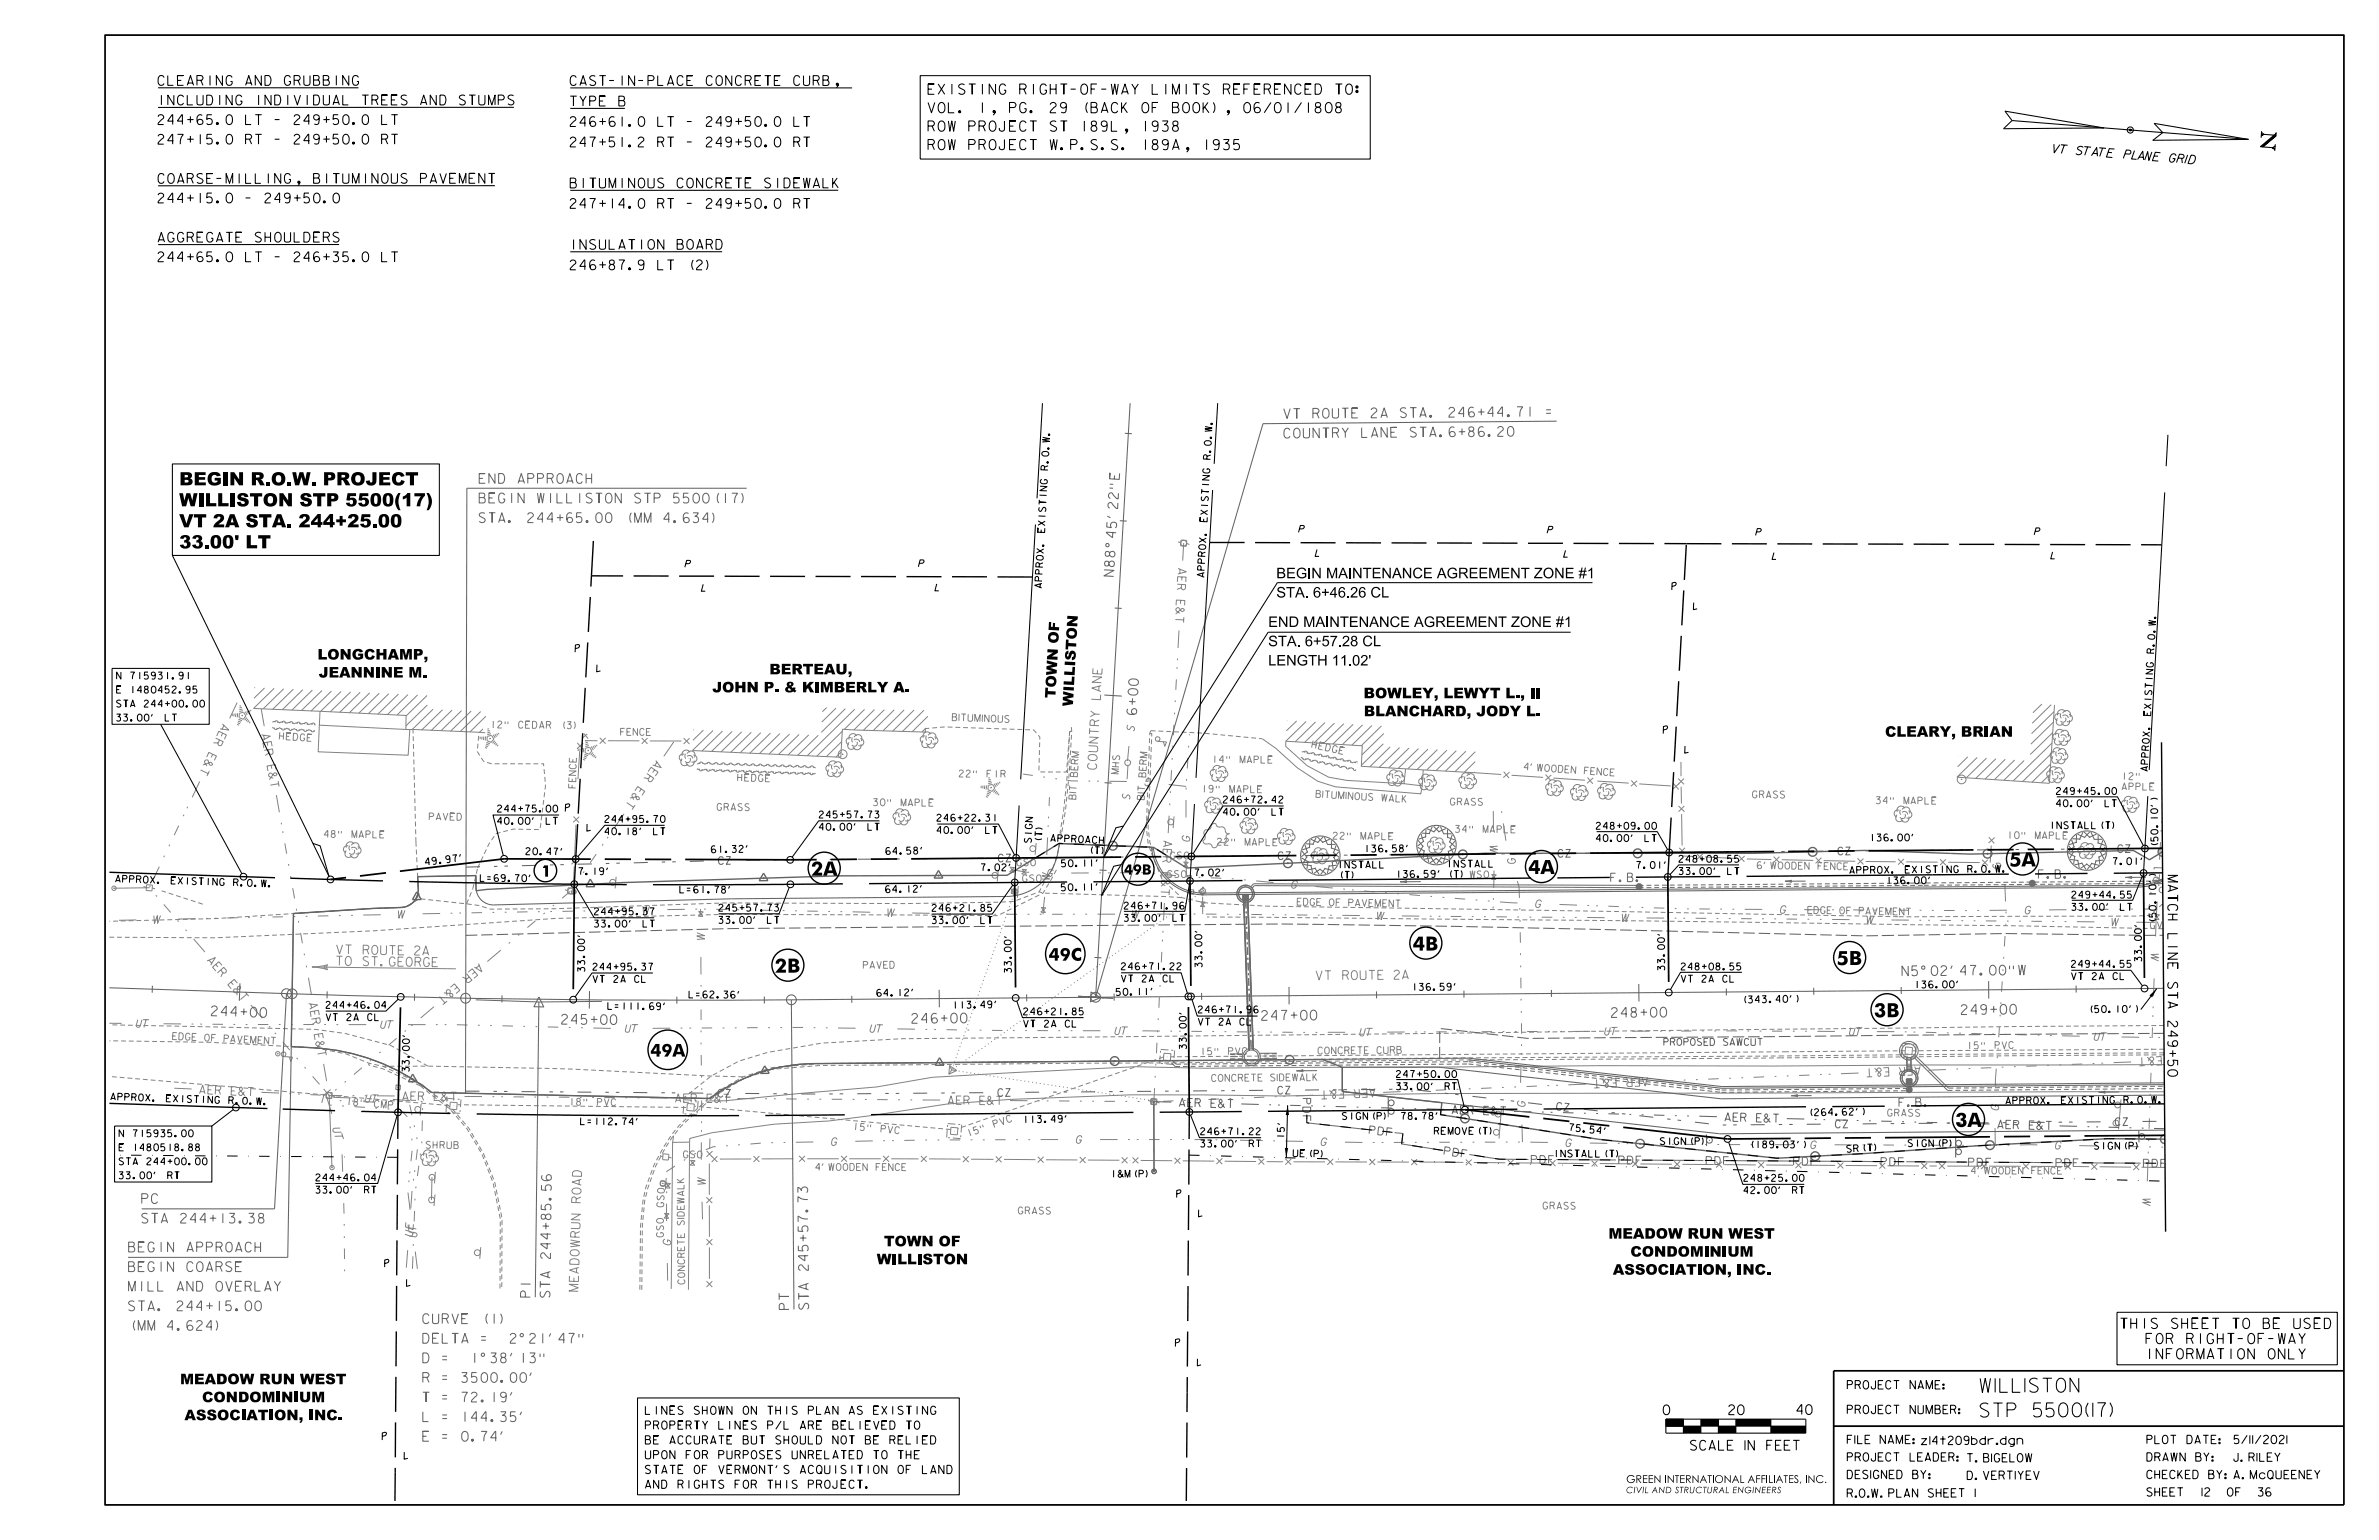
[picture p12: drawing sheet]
<svg xmlns="http://www.w3.org/2000/svg" width="864mm" height="559mm" viewBox="0 0 864 559" stroke-linecap="round" stroke-linejoin="round" font-family="sans-serif">
<defs><g id="words">
<text font-size="8.8" x="821" y="47.6" transform="rotate(95 821 47.6)">N</text>
<g font-size="5.4">
<text x="294.4" y="317.7">2A</text>
<text x="554.8" y="317.1">4A</text>
<text x="729.4" y="314.4">5A</text>
<text x="512.8" y="344.9">4B</text>
<text x="281.3" y="352.9">2B</text>
<text x="666.7" y="350.2">5B</text>
<text x="680.3" y="369.1">3B</text>
<text x="709.8" y="408.9">3A</text>
</g>
<g font-size="5.1">
<text x="718.8" y="505.2">WI</text>
<text x="730.5" y="505.2">LS</text>
<text x="718.8" y="514.2">S</text>
<text x="723.6" y="514.2">TP 5</text>
<text x="742.8" y="514.1">5</text>
<text x="747.3" y="514.1">00(</text>
<text x="761.4" y="514.1">7</text>
</g>
<g font-size="4.9">
<text x="380.7" y="348.6">49C</text>
<text x="236.1" y="383.4">49A</text>
</g>
<g font-size="4.8">
<text x="65" y="176.1">BEGIN R.O.W. PROJECT</text>
<text x="65" y="183.7">WILLISTON STP 5500(17)</text>
<text x="65" y="191.4">VT 2A STA. 244+25.00</text>
<text x="65" y="199">33.00’ LT</text>
</g>
<text font-size="4.4" x="197" y="318.1">1</text>
<text font-size="4" x="408" y="317.4">49B</text>
<g font-size="3.8">
<text x="463.3" y="209.8">BEGIN MAINTENANCE AGREEMENT ZONE #1</text>
<text x="463.3" y="216.8">STA. 6+46.26 CL</text>
<text x="460.4" y="227.5">END MAINTENANCE AGREEMENT ZONE #1</text>
<text x="384.2" y="233.6" transform="rotate(-87 384.2 233.6)">O F</text>
<text x="115.3" y="239.3">LONGCHAMP,</text>
<text x="460.4" y="234.5">STA. 6+57.28 CL</text>
<text x="115.7" y="245.9">JEANNINE M.</text>
<text x="279.3" y="244.7">BERTEAU,</text>
<text x="460.4" y="241.5">LENGTH 11.02’</text>
<text x="258.6" y="251.2">JOHN P. &amp; KIMBERLY A.</text>
<text x="383.1" y="253.4" transform="rotate(-87 383.1 253.4)">T O W N</text>
<text x="389.5" y="256.3" transform="rotate(-87 389.5 256.3)">W I L L I S T O N</text>
<text x="495" y="253.4">BOWLEY, LEWYT L., II</text>
<text x="495.1" y="259.9">BLANCHARD, JODY L.</text>
<text x="684.3" y="267.3">CLEARY, BRIAN</text>
<text x="583.9" y="449.5">MEADOW RUN WEST</text>
<text x="320.9" y="452.2">TOWN OF</text>
<text x="591.9" y="456">CONDOMINIUM</text>
<text x="318.3" y="458.8">WILLISTON</text>
<text x="585.5" y="462.5">ASSOCIATION, INC.</text>
<text x="65.4" y="502.3">MEADOW RUN WEST</text>
<text x="73.3" y="508.8">CONDOMINIUM</text>
<text x="67" y="515.3">ASSOCIATION, INC.</text>
</g>
<g font-size="3.7">
<text x="336.9" y="34.2">EXISTING RIGHT-OF-WAY LIMITS REFERENCED TO:</text>
<text x="336.9" y="40.9">VOL. 1, PG. 29 (BACK OF BOOK), 06/01/1808</text>
<text x="336.9" y="47.6">ROW PROJECT ST 189L, 1938</text>
<text x="336.9" y="54.3">ROW PROJECT W.P.S.S. 189A, 1935</text>
<text x="769.8" y="482.1">THIS SHEET TO BE USED</text>
<text x="779" y="487.6">FOR RIGHT-OF-WAY</text>
<text x="779" y="493.1">INFORMATION ONLY</text>
</g>
<g font-size="3.6">
<text x="57.4" y="31">CLEARING AND GRUBBING</text>
<text x="207" y="31">CAST-IN-PLACE CONCRETE CURB,</text>
<text x="57.4" y="38.1">INCLUDING INDIVIDUAL TREES AND STUMPS</text>
<text x="207" y="38.5">TYPE B</text>
<text x="57.4" y="45.2">244+65.0 LT - 249+50.0 LT</text>
<text x="207" y="45.9">246+61.0 LT - 249+50.0 LT</text>
<text x="57.4" y="52.3">247+15.0 RT - 249+50.0 RT</text>
<text x="207" y="53.3">247+51.2 RT - 249+50.0 RT</text>
<text x="57.4" y="66.5">COARSE-MILLING, BITUMINOUS PAVEMENT</text>
<text x="207" y="68.2">BITUMINOUS CONCRETE SIDEWALK</text>
<text x="57.4" y="73.6">244+15.0 - 249+50.0</text>
<text x="207" y="75.6">247+14.0 RT - 249+50.0 RT</text>
<text x="57.4" y="87.9">AGGREGATE SHOULDERS</text>
<text x="57.4" y="95">244+65.0 LT - 246+35.0 LT</text>
<text x="207" y="90.5">INSULATION BOARD</text>
<text x="207" y="97.9">246+87.9 LT (2)</text>
<text x="787" y="317.6" transform="rotate(90 787 317.6)">MATCH</text>
<text x="787" y="338.8" transform="rotate(90 787 338.8)">LINE</text>
<text x="787" y="356.4" transform="rotate(90 787 356.4)">STA</text>
<text x="787" y="370.5" transform="rotate(90 787 370.5)">249+50</text>
<text x="603.8" y="513.3">0</text>
<text x="627.6" y="513.3">20</text>
<text x="652.3" y="513.3">40</text>
<text x="613.7" y="526.2">SCALE IN FEET</text>
</g>
<g font-size="3.6" fill="#646464">
<text x="466" y="151.9">VT ROUTE 2A STA. 246+44.71 =</text>
<text x="466.1" y="159">COUNTRY</text>
<text x="494.3" y="158.7">LANE STA.6+86.20</text>
<text x="173.9" y="175.4">END APPROACH</text>
<text x="173.9" y="182.5">BEGIN WILLISTO</text>
<text x="223.3" y="182.5">N ST</text>
<text x="237.4" y="182.5">P 5500(17)</text>
<text x="173.9" y="189.6">STA. 244+65.00 (MM 4.634)</text>
<text x="413.2" y="248.8" transform="rotate(-87 413.2 248.8)">0</text>
<text x="412.6" y="259.4" transform="rotate(-87 412.6 259.4)">6 + 0</text>
<text x="76.7" y="368.5" transform="rotate(2 76.7 368.5)">2</text>
<text x="80.3" y="368.7" transform="rotate(2 80.3 368.7)">4</text>
<text x="83.8" y="368.8" transform="rotate(2 83.8 368.8)">4 + 0</text>
<text x="94.4" y="369.1" transform="rotate(2 94.4 369.1)">0</text>
<text x="203.9" y="371.6">245+00</text>
<text x="331" y="371.3">246+00</text>
<text x="458" y="370.3">247+00</text>
<text x="585" y="369.2">248+00</text>
<text x="712" y="368.1">249+00</text>
<text x="200.1" y="432" transform="rotate(-89 200.1 432)">5</text>
<text x="200.1" y="428.4" transform="rotate(-89 200.1 428.4)">6</text>
<text x="51.5" y="436.7">PC</text>
<text x="51.5" y="443.8">STA 244+13.38</text>
<text x="200" y="439" transform="rotate(-89 200 439)">5 .</text>
<text x="199.9" y="449.6" transform="rotate(-89 199.9 449.6)">4 + 8</text>
<text x="46.7" y="454.3">BEGIN APPROACH</text>
<text x="199.8" y="453.1" transform="rotate(-89 199.8 453.1)">4</text>
<text x="46.7" y="461.4">BEGIN COARSE</text>
<text x="199.8" y="456.7" transform="rotate(-89 199.8 456.7)">2</text>
<text x="293.4" y="460.9" transform="rotate(-90 293.4 460.9)">245+57.73</text>
<text x="46.7" y="468.5">MILL AND OVERLAY</text>
<text x="192.5" y="470.7" transform="rotate(-89 192.5 470.7)">P I</text>
<text x="199.6" y="470.8" transform="rotate(-89 199.6 470.8)">S T A</text>
<text x="46.7" y="475.6">STA. 244+15.00</text>
<text x="286.4" y="475.1" transform="rotate(-90 286.4 475.1)">PT</text>
<text x="293.5" y="475.1" transform="rotate(-90 293.5 475.1)">STA</text>
<text x="46.7" y="482.7">(MM 4.624)</text>
<text x="153.5" y="480.3">CURVE (1)</text>
<text x="153.5" y="501.6">R = 3500.00’</text>
<text x="153.5" y="508.7">T = 72.19’</text>
<text x="153.5" y="515.8">L = 144.35’</text>
<text x="153.5" y="522.9">E = 0.74’</text>
</g>
<g font-size="3.3" fill="#828282">
<text x="399.5" y="253.9" transform="rotate(-87 399.5 253.9)">L A N E</text>
<text x="398.1" y="279.2" transform="rotate(-87 398.1 279.2)">C O U N T R Y</text>
<text x="122.2" y="346.1" transform="rotate(1 122.2 346.1)">V T</text>
<text x="131.8" y="346.3" transform="rotate(1 131.8 346.3)">R O U T E</text>
<text x="150.5" y="346.5" transform="rotate(1 150.5 346.5)">2 A</text>
<text x="122.1" y="350.3" transform="rotate(1 122.1 350.3)">T O</text>
<text x="131.8" y="350.4" transform="rotate(1 131.8 350.4)">S T .</text>
<text x="141.3" y="350.5" transform="rotate(1 141.3 350.5)">G E O R G E</text>
<text x="477.8" y="355.6">VT R</text>
<text x="490.6" y="355.5">OU</text>
<text x="497" y="355.4">TE 2</text>
<text x="509.1" y="355.3">A</text>
<text x="210.8" y="436.4" transform="rotate(-88 210.8 436.4)">R O A D</text>
<text x="209.9" y="468.5" transform="rotate(-88 209.9 468.5)">M E A D O WR U N</text>
</g>
<g font-size="3.1">
<text x="745.3" y="55.4" transform="rotate(5 745.3 55.4)">VT</text>
<text x="753.6" y="56.1" transform="rotate(5 753.6 56.1)">S T AT E</text>
<text x="770.8" y="57.5" transform="rotate(5 770.8 57.5)">P LAN E</text>
<text x="787.5" y="58.8" transform="rotate(5 787.5 58.8)">GR ID</text>
</g>
<g font-size="3.1" fill="#6e6e6e">
<text x="584.7" y="319.9">F.B.</text>
<text x="740" y="318.7">F.B.</text>
<text x="689.4" y="401.5">F.B.</text>
</g>
<g font-size="3">
<text x="670.6" y="504">PROJECT NAME:</text>
<text x="234.3" y="513.2">LINES SHOWN ON THIS PLAN AS EXISTING</text>
<text x="670.6" y="513">PROJECT NUMBER:</text>
<text x="234.3" y="518.6">PROPERTY LINES P/L ARE BELIEVED TO</text>
<text x="234.3" y="524">BE ACCURATE BUT SHOULD NOT BE RELIED</text>
<text x="670.6" y="523.8">FILE NAME:z1t2</text>
<text x="701.5" y="524.2">4</text>
<text x="710" y="524.2">09</text>
<text x="715.7" y="524.2">bd</text>
<text x="721.7" y="524.1">r.gn</text>
<text x="726.2" y="524.1">d</text>
<text x="779.3" y="523.8">PLOT DATE:</text>
<text x="811" y="523.8">5/11/2021</text>
<text x="234.3" y="529.3">UPON FOR PURPOSES UNRELATED TO THE</text>
<text x="670.6" y="530.2">PROJECT LEADER: T.BG L</text>
<text x="723" y="530.5">IE OW</text>
<text x="779.3" y="530.2">DRAWN BY:</text>
<text x="810.9" y="530.3">J. RILEY</text>
<text x="234.3" y="534.7">STATE OF VERMONT’S ACQUISITION OF LAND</text>
<text x="670.6" y="536.5">DESIGNED BY:</text>
<text x="714.1" y="536.9">D</text>
<text x="717" y="536.9">.V R</text>
<text x="732.6" y="536.8">Y V</text>
<text x="779.3" y="536.5">CHECKED BY:A.McQU E</text>
<text x="829.1" y="536.6">E</text>
<text x="837.5" y="536.6">E</text>
<text x="234.3" y="540.1">AND RIGHTS FOR THIS PROJECT.</text>
<text x="670.6" y="543.3">ROW</text>
<text x="688.5" y="543.3">L</text>
<text x="702.9" y="543.2">H</text>
<text x="708.3" y="543.2">E</text>
<text x="779.3" y="542.9">SHEET</text>
<text x="809.3" y="542.9">OF</text>
<text x="819.7" y="542.9">36</text>
</g>
<text font-size="2.8" x="590.3" y="538.1">GREEN INTERNATIONAL AFFILIATES, INC.</text>
<g font-size="2.6">
<text x="471.4" y="193.2">P</text>
<text x="561.6" y="193.5">P</text>
<text x="637.3" y="194.3">P</text>
<text x="738.4" y="194.1">P</text>
<text x="477.4" y="201.9">L</text>
<text x="567.6" y="202.2">L</text>
<text x="643.3" y="203">L</text>
<text x="744.4" y="202.8">L</text>
<text x="248.6" y="205.8">P</text>
<text x="333.4" y="205.7">P</text>
<text x="254.6" y="214.5">L</text>
<text x="339.4" y="214.4">L</text>
<text x="606.9" y="214.1" transform="rotate(-13 606.9 214.1)">P</text>
<text x="614.7" y="221.2" transform="rotate(-13 614.7 221.2)">L</text>
<text x="208.8" y="236.7" transform="rotate(-13 208.8 236.7)">P</text>
<text x="216.6" y="243.8" transform="rotate(-13 216.6 243.8)">L</text>
<text x="603.8" y="266.2" transform="rotate(-13 603.8 266.2)">P</text>
<text x="611.6" y="273.3" transform="rotate(-13 611.6 273.3)">L</text>
<text x="205.2" y="294.5" transform="rotate(-13 205.2 294.5)">P</text>
<text x="213" y="301.6" transform="rotate(-13 213 301.6)">L</text>
<text x="427.1" y="434.6" transform="rotate(-14 427.1 434.6)">P</text>
<text x="435.1" y="441.5" transform="rotate(-14 435.1 441.5)">L</text>
<text x="139.6" y="459.8" transform="rotate(-14 139.6 459.8)">P</text>
<text x="147.6" y="466.8" transform="rotate(-14 147.6 466.8)">L</text>
<text x="426.7" y="488.6" transform="rotate(-14 426.7 488.6)">P</text>
<text x="434.6" y="495.6" transform="rotate(-14 434.6 495.6)">L</text>
<text x="138.8" y="522.5" transform="rotate(-14 138.8 522.5)">P</text>
<text x="146.7" y="529.5" transform="rotate(-14 146.7 529.5)">L</text>
</g>
<g font-size="2.5">
<text x="380.9" y="160.5" transform="rotate(-87 380.9 160.5)">W.</text>
<text x="439.7" y="161.6" transform="rotate(-87 439.7 161.6)">O .</text>
<text x="439.9" y="156.6" transform="rotate(-87 439.9 156.6)">W.</text>
<text x="380.7" y="165.6" transform="rotate(-87 380.7 165.6)">O .</text>
<text x="439.4" y="166.7" transform="rotate(-87 439.4 166.7)">R .</text>
<text x="380.4" y="170.6" transform="rotate(-87 380.4 170.6)">R .</text>
<text x="438.2" y="189.3" transform="rotate(-87 438.2 189.3)">E X I S T I N G</text>
<text x="379.2" y="193.2" transform="rotate(-87 379.2 193.2)">E X I S T I N G</text>
<text x="437.1" y="209.5" transform="rotate(-87 437.1 209.5)">A P P R O X .</text>
<text x="378.1" y="213.4" transform="rotate(-87 378.1 213.4)">A P P R O X .</text>
<text x="782.5" y="227" transform="rotate(-87 782.5 227)">W.</text>
<text x="782.2" y="232" transform="rotate(-87 782.2 232)">O .</text>
<text x="781.9" y="237" transform="rotate(-87 781.9 237)">R .</text>
<text x="42.3" y="251.5">E 1480452.95</text>
<text x="42.3" y="246.4">N 715931.91</text>
<text x="42.3" y="256.6">STA 244+00.00</text>
<text x="42.3" y="261.7">33.00’ LT</text>
<text x="780.7" y="259.7" transform="rotate(-87 780.7 259.7)">E X I S T I N G</text>
<text x="779.6" y="279.8" transform="rotate(-87 779.6 279.8)">A P P R O X .</text>
<text x="444.1" y="291.4">246+72.42</text>
<text x="746.5" y="292.7">40.00’ LT</text>
<text x="746.5" y="288.3">249+45.00</text>
<text x="180.6" y="299.1">40.00’ LT</text>
<text x="180.6" y="294.7">244+75.00</text>
<text x="219.6" y="298.4">244+95.70</text>
<text x="297.4" y="296.8">245+57.73</text>
<text x="340.2" y="298">246+22.31</text>
<text x="444.1" y="295.8">40.00’ LT</text>
<text x="219.6" y="302.9">40.18’ LT</text>
<text x="297.4" y="301.3">40.00’ LT</text>
<text x="340.2" y="302.4">40.00’ LT</text>
<text x="374.4" y="305.8" transform="rotate(-87 374.4 305.8)">S I G N</text>
<text x="378.1" y="306" transform="rotate(-87 378.1 306)">( T )</text>
<text x="381.4" y="305.3" transform="rotate(3 381.4 305.3)">A P P R O A C H</text>
<text x="579.5" y="305.4">40.00’ LT</text>
<text x="579.5" y="300.9">248+09.00</text>
<text x="678.9" y="305.2">136.00’</text>
<text x="744.2" y="300.7">INSTALL(T)</text>
<text x="190.9" y="310.1" transform="rotate(1 190.9 310.1)">2</text>
<text x="193.4" y="310.2" transform="rotate(1 193.4 310.2)">0 .</text>
<text x="198.5" y="310.2" transform="rotate(1 198.5 310.2)">4</text>
<text x="258.2" y="309.5" transform="rotate(-1 258.2 309.5)">6</text>
<text x="260.8" y="309.4" transform="rotate(-1 260.8 309.4)">1 .</text>
<text x="265.8" y="309.3" transform="rotate(-1 265.8 309.3)">3</text>
<text x="321.6" y="310.1" transform="rotate(-1 321.6 310.1)">6</text>
<text x="324.1" y="310" transform="rotate(-1 324.1 310)">4 .</text>
<text x="329.2" y="310" transform="rotate(-1 329.2 310)">5</text>
<text x="394.9" y="309.7" transform="rotate(3 394.9 309.7)">( T )</text>
<text x="495.4" y="309.2">136.58’</text>
<text x="783.4" y="307.7" transform="rotate(-90 783.4 307.7)">(50.10’)</text>
<text x="154.5" y="314" transform="rotate(-7 154.5 314)">4</text>
<text x="157" y="313.7" transform="rotate(-7 157 313.7)">9 .</text>
<text x="162" y="313.1" transform="rotate(-7 162 313.1)">9</text>
<text x="164.5" y="312.8" transform="rotate(-7 164.5 312.8)">7 ’</text>
<text x="210.1" y="317.4">7.19’</text>
<text x="356.1" y="316">7.02’</text>
<text x="385.3" y="314.6" transform="rotate(-1 385.3 314.6)">5</text>
<text x="387.9" y="314.5" transform="rotate(-1 387.9 314.5)">0 .</text>
<text x="392.9" y="314.4" transform="rotate(-1 392.9 314.4)">1</text>
<text x="433.7" y="317.8">7.02’</text>
<text x="485.7" y="315">INSTALL</text>
<text x="525.3" y="314.7">INSTALL</text>
<text x="594.1" y="315.1">7.01’</text>
<text x="609.5" y="317.3">33.00’ LT</text>
<text x="609.5" y="312.9">248+08.55</text>
<text x="671.5" y="317" transform="rotate(-1 671.5 317)">A P P R O X .</text>
<text x="691.7" y="316.8" transform="rotate(-1 691.7 316.8)">E X I S T I N G</text>
<text x="714.3" y="316.6" transform="rotate(-1 714.3 316.6)">R .</text>
<text x="719.4" y="316.6" transform="rotate(-1 719.4 316.6)">O .</text>
<text x="724.4" y="316.5" transform="rotate(-1 724.4 316.5)">W.</text>
<text x="767.1" y="313.7">7.01’</text>
<text x="42" y="320.1" transform="rotate(2 42 320.1)">A P P R O X .</text>
<text x="62.1" y="320.7" transform="rotate(2 62.1 320.7)">E X I S T I N G</text>
<text x="84.8" y="321.4" transform="rotate(2 84.8 321.4)">R .</text>
<text x="89.8" y="321.6" transform="rotate(2 89.8 321.6)">O .</text>
<text x="94.9" y="321.8" transform="rotate(2 94.9 321.8)">W.</text>
<text x="174.4" y="319.8">L=69.70’</text>
<text x="246.8" y="324">L=61.78’</text>
<text x="321.5" y="323.9" transform="rotate(-1 321.5 323.9)">6</text>
<text x="324" y="323.9" transform="rotate(-1 324 323.9)">4 .</text>
<text x="329.1" y="323.8" transform="rotate(-1 329.1 323.8)">1</text>
<text x="331.6" y="323.8" transform="rotate(-1 331.6 323.8)">2 ’</text>
<text x="385.3" y="323.3" transform="rotate(-1 385.3 323.3)">5</text>
<text x="387.8" y="323.2" transform="rotate(-1 387.8 323.2)">0 .</text>
<text x="392.9" y="323.1" transform="rotate(-1 392.9 323.1)">1</text>
<text x="485.7" y="318.7">(T)</text>
<text x="506.9" y="318.4">136.59’(T) WSO</text>
<text x="684.9" y="320.7">136.00’</text>
<text x="782.6" y="320.2" transform="rotate(-90 782.6 320.2)">’)</text>
<text x="408.1" y="329.9">246+71.96</text>
<text x="752.1" y="325.9">249+44.55</text>
<text x="215.8" y="332">244+95.37</text>
<text x="261" y="335.1">33.00’ LT</text>
<text x="261" y="330.6">245+57.73</text>
<text x="338.4" y="335.2">33.00’ LT</text>
<text x="338.4" y="330.7">246+21.85</text>
<text x="408.1" y="334.3">33.00’ LT</text>
<text x="752.1" y="330.3">33.00’ LT</text>
<text x="782.7" y="335.3" transform="rotate(-90 782.7 335.3)">(50.10</text>
<text x="215.8" y="336.4">33.00’ LT</text>
<text x="212.3" y="352.5" transform="rotate(-90 212.3 352.5)">33.00’</text>
<text x="215.3" y="352">244+95.37</text>
<text x="367.2" y="352.8" transform="rotate(-90 367.2 352.8)">33.00’</text>
<text x="407.1" y="351.9">246+71.22</text>
<text x="436.4" y="350.9" transform="rotate(-90 436.4 350.9)">33.00’</text>
<text x="604.3" y="352" transform="rotate(-90 604.3 352)">33.00’</text>
<text x="610.3" y="352">248+08.55</text>
<text x="752" y="351">249+44.55</text>
<text x="777.5" y="348.8" transform="rotate(-90 777.5 348.8)">33.00’</text>
<text x="215.3" y="356.5">VT 2A CL</text>
<text x="407.1" y="356.3">VT 2A CL</text>
<text x="512.7" y="359.4">136.59’</text>
<text x="610.3" y="356.4">VT 2A CL</text>
<text x="695.1" y="358.5">136.00’</text>
<text x="752" y="355.5">VT 2A CL</text>
<text x="118.4" y="365.9">244+46.04</text>
<text x="250.1" y="362.1">L=62.36’</text>
<text x="318.3" y="361.5" transform="rotate(-1 318.3 361.5)">6</text>
<text x="320.9" y="361.5" transform="rotate(-1 320.9 361.5)">4 .</text>
<text x="325.9" y="361.4" transform="rotate(-1 325.9 361.4)">1</text>
<text x="328.4" y="361.4" transform="rotate(-1 328.4 361.4)">2 ’</text>
<text x="346" y="365.9" transform="rotate(-1 346 365.9)">1</text>
<text x="351" y="365.9" transform="rotate(-1 351 365.9)">3 .</text>
<text x="356" y="365.8" transform="rotate(-1 356 365.8)">4</text>
<text x="405.2" y="361.2" transform="rotate(-1 405.2 361.2)">5</text>
<text x="407.7" y="361.2" transform="rotate(-1 407.7 361.2)">0 .</text>
<text x="412.8" y="361.1" transform="rotate(-1 412.8 361.1)">1</text>
<text x="632.2" y="364" transform="rotate(-1 632.2 364)">( 3</text>
<text x="637.2" y="363.9" transform="rotate(-1 637.2 363.9)">4</text>
<text x="639.7" y="363.9" transform="rotate(-1 639.7 363.9)">3 .</text>
<text x="644.8" y="363.8" transform="rotate(-1 644.8 363.8)">4</text>
<text x="647.3" y="363.7" transform="rotate(-1 647.3 363.7)">0 ’ )</text>
<text x="118.4" y="370.4">VT 2A CL</text>
<text x="220.7" y="366.3">L=111.69’</text>
<text x="371.6" y="368.3">246+21.85</text>
<text x="435" y="367.6">246+71.96</text>
<text x="757.9" y="367.5">(50.10’)</text>
<text x="371.6" y="372.7">VT 2A CL</text>
<text x="435" y="372">VT 2A CL</text>
<text x="148.6" y="381.2" transform="rotate(-89 148.6 381.2)">0</text>
<text x="148.6" y="378.7" transform="rotate(-89 148.6 378.7)">0 ’</text>
<text x="430.7" y="380.6" transform="rotate(-90 430.7 380.6)">33.00’</text>
<text x="148.5" y="388.8" transform="rotate(-89 148.5 388.8)">3</text>
<text x="148.6" y="386.3" transform="rotate(-89 148.6 386.3)">3 .</text>
<text x="506.9" y="395.4">33.00’ RT</text>
<text x="506.9" y="391">247+50.00</text>
<text x="40.2" y="399.1" transform="rotate(2 40.2 399.1)">A P P R O X .</text>
<text x="60.4" y="399.8" transform="rotate(2 60.4 399.8)">E X I S T I N G</text>
<text x="83" y="400.5" transform="rotate(2 83 400.5)">R .</text>
<text x="88.1" y="400.7" transform="rotate(2 88.1 400.7)">O .</text>
<text x="93.1" y="400.8" transform="rotate(2 93.1 400.8)">W.</text>
<text x="728.2" y="400.6">A</text>
<text x="730.7" y="400.6">PP</text>
<text x="735.7" y="400.6">ROX.</text>
<text x="748.3" y="400.5">EXISTING R.O.W.</text>
<text x="371.5" y="407.5" transform="rotate(-1 371.5 407.5)">1</text>
<text x="376.6" y="407.4" transform="rotate(-1 376.6 407.4)">3 .</text>
<text x="381.6" y="407.3" transform="rotate(-1 381.6 407.3)">4</text>
<text x="487.3" y="406.2">SIGN(P)</text>
<text x="508.7" y="406.2">78.78’</text>
<text x="656.2" y="404.9" transform="rotate(-1 656.2 404.9)">( 2</text>
<text x="661.2" y="404.8" transform="rotate(-1 661.2 404.8)">6</text>
<text x="663.8" y="404.8" transform="rotate(-1 663.8 404.8)">4 .</text>
<text x="668.8" y="404.7" transform="rotate(-1 668.8 404.7)">6</text>
<text x="671.3" y="404.7" transform="rotate(-1 671.3 404.7)">2 ’ )</text>
<text x="43.3" y="412.5">N 715935.00</text>
<text x="210.8" y="408.1">L=112.74’</text>
<text x="435.9" y="411.8">246+71.22</text>
<text x="466.2" y="413.1" transform="rotate(-89 466.2 413.1)">1</text>
<text x="466.2" y="410.6" transform="rotate(-89 466.2 410.6)">5 ’</text>
<text x="520.7" y="411.6">REMOVE(T)</text>
<text x="569.6" y="410.2" transform="rotate(6 569.6 410.2)">7</text>
<text x="572.1" y="410.5" transform="rotate(6 572.1 410.5)">5 .</text>
<text x="577.1" y="411.1" transform="rotate(6 577.1 411.1)">5</text>
<text x="43.3" y="417.6">E 1480518.88</text>
<text x="435.9" y="416.2">33.00’ RT</text>
<text x="469.4" y="419.6" transform="rotate(2 469.4 419.6)">U E ( P )</text>
<text x="564.1" y="419.8">I</text>
<text x="566.6" y="419.8">NSTA L(T)</text>
<text x="576.7" y="419.9">L</text>
<text x="602.7" y="415.4">SIGN(P)</text>
<text x="634.8" y="416.5">(189.03’)</text>
<text x="670.5" y="418.2" transform="rotate(-3 670.5 418.2)">S R ( T )</text>
<text x="692.7" y="416.1">SIGN(P)</text>
<text x="760.3" y="417">SIGN(P)</text>
<text x="43.3" y="422.7">STA 244+00.00</text>
<text x="715.6" y="426">4</text>
<text x="43.3" y="427.7">33.00’ RT</text>
<text x="114.7" y="428.5">244+46.04</text>
<text x="403.4" y="427.2">I&amp;M(P)</text>
<text x="633.1" y="428.7">248+25.00</text>
<text x="114.7" y="433">33.00’ RT</text>
<text x="633.1" y="433.1">42.00’ RT</text>
</g>
<g font-size="2.5" fill="#828282">
<text x="345.7" y="261.5" transform="rotate(2 345.7 261.5)">B IT U M IN O U S</text>
<text x="101.4" y="268.3" transform="rotate(4 101.4 268.3)">H E D G E</text>
<text x="178.2" y="264.1" transform="rotate(1 178.2 264.1)">1</text>
<text x="180.7" y="264.2" transform="rotate(1 180.7 264.2)">2 &quot;</text>
<text x="188.3" y="264.2" transform="rotate(1 188.3 264.2)">C E D A R</text>
<text x="203.4" y="264.4" transform="rotate(1 203.4 264.4)">( 3 )</text>
<text x="225.3" y="266.8">FENCE</text>
<text x="476.1" y="271.2" transform="rotate(13 476.1 271.2)">H E D G E</text>
<text x="348.2" y="281.9" transform="rotate(1 348.2 281.9)">2</text>
<text x="350.7" y="282" transform="rotate(1 350.7 282)">2 &quot;</text>
<text x="391.1" y="281.9" transform="rotate(-86 391.1 281.9)">B E R M</text>
<text x="406" y="280.8" transform="rotate(-86 406 280.8)">MH S</text>
<text x="440.1" y="276.7" transform="rotate(1 440.1 276.7)">1</text>
<text x="442.6" y="276.8" transform="rotate(1 442.6 276.8)">4 &quot;</text>
<text x="450.2" y="276.8" transform="rotate(1 450.2 276.8)">MA P L E</text>
<text x="553.2" y="279.4" transform="rotate(4 553.2 279.4)">4 ’ WO O D E N</text>
<text x="575.1" y="280.9" transform="rotate(4 575.1 280.9)">F E N C E</text>
<text x="208.9" y="285.9" transform="rotate(-88 208.9 285.9)">F E N C E</text>
<text x="267.8" y="283.4" transform="rotate(2 267.8 283.4)">H E D G E</text>
<text x="358.3" y="282" transform="rotate(1 358.3 282)">F I R</text>
<text x="415.9" y="282" transform="rotate(-86 415.9 282)">B E R M</text>
<text x="436.3" y="287.5" transform="rotate(1 436.3 287.5)">1</text>
<text x="438.9" y="287.5" transform="rotate(1 438.9 287.5)">9 &quot;</text>
<text x="446.4" y="287.6" transform="rotate(1 446.4 287.6)">MA P L E</text>
<text x="770.3" y="286.6" transform="rotate(1 770.3 286.6)">A P P L E</text>
<text x="770.3" y="282.9" transform="rotate(1 770.3 282.9)">1</text>
<text x="772.8" y="282.9" transform="rotate(1 772.8 282.9)">2 &quot;</text>
<text x="317.1" y="292.3" transform="rotate(1 317.1 292.3)">3</text>
<text x="319.6" y="292.4" transform="rotate(1 319.6 292.4)">0 &quot;</text>
<text x="327.1" y="292.4" transform="rotate(1 327.1 292.4)">MA P L E</text>
<text x="390.5" y="290.1" transform="rotate(-86 390.5 290.1)">B IT</text>
<text x="415.3" y="290.2" transform="rotate(-86 415.3 290.2)">B IT</text>
<text x="477.7" y="289.3" transform="rotate(3 477.7 289.3)">B IT U M IN O U S</text>
<text x="501.5" y="290.7" transform="rotate(3 501.5 290.7)">WA L K</text>
<text x="526.5" y="292.1">GRASS</text>
<text x="636.2" y="289.5">GRASS</text>
<text x="681.1" y="291.6" transform="rotate(1 681.1 291.6)">3</text>
<text x="683.6" y="291.7" transform="rotate(1 683.6 291.7)">4 &quot;</text>
<text x="691.2" y="291.7" transform="rotate(1 691.2 291.7)">MA P L E</text>
<text x="155.8" y="297.5" transform="rotate(1 155.8 297.5)">P A V E D</text>
<text x="260.3" y="294.1" transform="rotate(1 260.3 294.1)">G R A S S</text>
<text x="117.7" y="303.9" transform="rotate(1 117.7 303.9)">4</text>
<text x="120.2" y="303.9" transform="rotate(1 120.2 303.9)">8 &quot;</text>
<text x="127.8" y="304" transform="rotate(1 127.8 304)">MA P L E</text>
<text x="484" y="304.5" transform="rotate(1 484 304.5)">2</text>
<text x="486.5" y="304.5" transform="rotate(1 486.5 304.5)">2 &quot;</text>
<text x="494" y="304.6" transform="rotate(1 494 304.6)">MA P L E</text>
<text x="528.3" y="302" transform="rotate(1 528.3 302)">3</text>
<text x="530.8" y="302.1" transform="rotate(1 530.8 302.1)">4 &quot;</text>
<text x="538.4" y="302.1" transform="rotate(1 538.4 302.1)">MA P L E</text>
<text x="728.8" y="304.3" transform="rotate(1 728.8 304.3)">1</text>
<text x="731.3" y="304.3" transform="rotate(1 731.3 304.3)">0 &quot;</text>
<text x="441.9" y="306.7" transform="rotate(1 441.9 306.7)">2</text>
<text x="444.4" y="306.7" transform="rotate(1 444.4 306.7)">2 &quot;</text>
<text x="452" y="306.8" transform="rotate(1 452 306.8)">MA P L E</text>
<text x="369.2" y="314.2">GSO</text>
<text x="637.9" y="315.2" transform="rotate(1 637.9 315.2)">6 ’ WO O D E N</text>
<text x="659.9" y="315.5" transform="rotate(1 659.9 315.5)">F E N C E</text>
<text x="371.2" y="320">GSO</text>
<text x="423.8" y="318.4">GSO</text>
<text x="470.9" y="328.5" transform="rotate(1 470.9 328.5)">E D G E</text>
<text x="482.5" y="328.7" transform="rotate(1 482.5 328.7)">O F</text>
<text x="489.6" y="328.8" transform="rotate(1 489.6 328.8)">P A V E M E N T</text>
<text x="656.2" y="331.4" transform="rotate(1 656.2 331.4)">E D G E</text>
<text x="667.9" y="331.6" transform="rotate(1 667.9 331.6)">O F</text>
<text x="674.9" y="331.8" transform="rotate(1 674.9 331.8)">P A V E M E N T</text>
<text x="780.6" y="336.9">GV</text>
<text x="313.4" y="351.4">P</text>
<text x="315.8" y="351.4">AVE</text>
<text x="323.1" y="351.4">D</text>
<text x="62.6" y="377.2" transform="rotate(3 62.6 377.2)">E D G E</text>
<text x="74.3" y="377.7" transform="rotate(3 74.3 377.7)">O F</text>
<text x="81.3" y="378.1" transform="rotate(3 81.3 378.1)">P A V E M E N T</text>
<text x="435.9" y="382.8">15&quot;</text>
<text x="446" y="382.7">PVC</text>
<text x="480.9" y="382.5">O</text>
<text x="485.8" y="382.4">C E</text>
<text x="502.3" y="382.3">U B</text>
<text x="714.2" y="380.6">15&quot; PVC</text>
<text x="439.9" y="392.4">C</text>
<text x="442.3" y="392.4">ON R TE SD WAL</text>
<text x="447.1" y="392.4">C E</text>
<text x="463.7" y="392.2">I</text>
<text x="466.9" y="392.2">E</text>
<text x="476.7" y="392.1">K</text>
<text x="125.8" y="400.9" transform="rotate(5 125.8 400.9)">1</text>
<text x="128.3" y="401.1" transform="rotate(5 128.3 401.1)">8 &quot;</text>
<text x="135.8" y="401.7" transform="rotate(5 135.8 401.7)">C MP</text>
<text x="206.8" y="401" transform="rotate(1 206.8 401)">1</text>
<text x="209.3" y="401.1" transform="rotate(1 209.3 401.1)">8 &quot;</text>
<text x="216.8" y="401.1" transform="rotate(1 216.8 401.1)">P V C</text>
<text x="685.2" y="405">GRASS</text>
<text x="309.7" y="409.9" transform="rotate(5 309.7 409.9)">1</text>
<text x="312.2" y="410.1" transform="rotate(5 312.2 410.1)">5 &quot;</text>
<text x="319.7" y="410.8" transform="rotate(5 319.7 410.8)">P V C</text>
<text x="351.6" y="412.4" transform="rotate(-19 351.6 412.4)">1</text>
<text x="354" y="411.6" transform="rotate(-19 354 411.6)">5 &quot;</text>
<text x="361.1" y="409.1" transform="rotate(-19 361.1 409.1)">P V C</text>
<text x="154.7" y="416.7">S</text>
<text x="157.2" y="416.7">HRUB</text>
<text x="248.1" y="420.1">GSO</text>
<text x="296.1" y="424.7">4</text>
<text x="298.4" y="424.7">’WOOD N F N E</text>
<text x="310.9" y="424.7">E</text>
<text x="320.3" y="424.7">E C</text>
<text x="717.9" y="426">’WOO E</text>
<text x="248.3" y="429.1" transform="rotate(-90 248.3 429.1)">K</text>
<text x="728.1" y="426">D</text>
<text x="739.8" y="426">E</text>
<text x="744.5" y="426">C</text>
<text x="240.9" y="438" transform="rotate(-87 240.9 438)">G S O</text>
<text x="248.4" y="438.9" transform="rotate(-90 248.4 438.9)">EWAL</text>
<text x="248.4" y="442.1" transform="rotate(-90 248.4 442.1)">I</text>
<text x="369.7" y="440.5">GRASS</text>
<text x="560.2" y="438.7">GRASS</text>
<text x="240.8" y="448.8" transform="rotate(-90 240.8 448.8)">GSO</text>
<text x="248.4" y="444.5" transform="rotate(-90 248.4 444.5)">S</text>
<text x="248.5" y="456.2" transform="rotate(-90 248.5 456.2)">RETE</text>
<text x="248.6" y="465.9" transform="rotate(-90 248.6 465.9)">CONC</text>
</g>
<g font-size="2.5" fill="#646464">
<text x="738.9" y="304.4" transform="rotate(1 738.9 304.4)">MA P L E</text>
<text x="424.8" y="311.7">GSO</text>
<text x="604" y="379.3">PROPOSED SAWCUT</text>
</g>
<text font-size="2.3" x="590.3" y="541.8">CIVIL AND STRUCTURAL ENGINEERS</text>
</g></defs>
<g fill="none" stroke="#828282" stroke-width=".36">
<path d="M429.7 197.1l-.4 6.3M426.9 219.6l.1-1.9 3.1 .2-.1 1.7M427.4 212l3 .2-.1 1.2-.6 .6-.8-.3v-1.6M427.4 211.1l.1-1.8 3 .1v1.8M427.7 206.3l2.9 1.2-3 .8M428.4 206.6l-.1 1.5M428.6 217.8l-.1 1.3M428.8 213.3l-1.6 .6M429 209.3v1.3M426.7 224.8l3 .1M427.5 238.9l-.1 .7M428 228.8l-.4 6.3"/>
<path d="M428.3 222.5l-1.4-1.1v-.5l.5-.4h.5l1 1.3 1-.3-.4-.7h-.5l-2.2 2M429.8 223.9l-.2 2M86.1 255l-2.7 5.7M92 257.1l55.4 2.5-.1 5.1 28.8 1.2M94.8 257.2l1.1 6.3M116.2 258.1l-.3 5 31.4 1.6M426.4 258.6v.6M426.6 254.1v.7M427 246.5l-.2 3.8M427.3 242.1l-.1 .6M745.8 255.8l-1.9 28.4-33.5-2.2M72.8 279.4l2.8 1.3"/>
<path d="M73.7 277.6l2.8-1 .4 .2 .1 .8-1-.1-.5-1.6-.4-.2-.7 .2-.2 .5 .9 1.5M75 274.7l.8-1.7 2.8 1.3-.8 1.6M76 279.8l-.9 1.8M77.2 273.7l-.5 1.1M77.5 269.5l1.7 .1M78.3 267.8l2.7 1.3-.7 1.4h-.9l-.3-.5 .6-1.5M78.7 267.1l.7-1.7 2.8 1.3-.7 1.6M80.7 262.7l2.3 2.2-3.1-.4M80.9 266l-.6 1.2M81.3 263.2l-.7 1.4M94.9 266.7l3.2 .4-2.8 1.5M95.7 266.8l.3 1.5"/>
<path d="M97 269.3l.2 1.2M97.5 272l.4 1.6 .5 .2 .7-.5-.2-1.6-3 .6M97.7 273.2l-1.4 .9M98.4 277.7l.3 1.2M98.8 270.8l-.3-1.7-3 .5 .3 1.8M98.9 263.9l.9 .3M99.5 264.1a.68 .68 0 0 0 .6 .6 .68 .68 0 0 0 .7-.5M99.7 262a.66 .66 0 0 1 .8-.5 .66 .66 0 0 1 .4 .9M100.1 262a.74 .74 0 0 0-1.2 .1M100.2 279.2l-.3-1.8-3 .6 .4 1.8M100.6 262.1l.6-.1 .4 .4M101.5 263.9l-.5 .4h-.6"/>
<path d="M101.6 264.1l.9 .3M102.2 264.3a.66 .66 0 0 0 .6 .6 .66 .66 0 0 0 .7-.6M102.3 262.2a.66 .66 0 0 1 .9-.5 .66 .66 0 0 1 .4 .8M102.8 262.2l-.7-.2-.5 .3M103.3 262.2h.6l.4 .4M104.2 264.1l-.5 .4-.7-.1M104.2 264.2l.4 .3h.6M104.8 264.4a.66 .66 0 0 0 .7 .7 .66 .66 0 0 0 .7-.6M105 262.3a.66 .66 0 0 1 .9-.4 .66 .66 0 0 1 .4 .8M105.4 262.4l-.6-.3-.5 .3M106 262.4h.5l.5 .3M106.9 264.3l-.5 .4-.7-.1"/>
<path d="M106.9 264.4l.9 .3M107.5 264.6a.66 .66 0 0 0 .6 .6 .66 .66 0 0 0 .7-.5M107.7 262.5a.66 .66 0 0 1 .8-.5 .66 .66 0 0 1 .5 .9M108.1 262.5l-.6-.2-.5 .3M108.7 262.6h.5l.4 .3M109.5 264.4l-.4 .4h-.7M109.6 264.5l.9 .4M110.2 264.8a.66 .66 0 0 0 .6 .6 .66 .66 0 0 0 .7-.6M110.4 262.7a.64 .64 0 0 1 .8-.5 .64 .64 0 0 1 .4 .8M110.8 262.7l-.6-.2-.6 .3M111.3 262.7h.6l.4 .4M112.2 264.6l-.5 .4-.6-.1"/>
<path d="M112.3 264.7l.9 .3M112.9 264.9a.68 .68 0 0 0 .6 .7 .68 .68 0 0 0 .7-.6M113.1 262.9a.64 .64 0 0 1 .8-.5 .64 .64 0 0 1 .4 .8M113.5 262.9a.74 .74 0 0 0-1.2 .1M113.8 265.1l.5 .1M114.4 262.9h-.4M115.9 263.1l-.4 9.7 32.7 1.2 .6-9.3M209.5 269.6l2 2.2M210.4 272.6l-.6 10.2M211.7 269.7l-2.3 2M212 266.2l1.5 1.8M212.4 268.7l4.5 .1"/>
<path d="M213.2 266.3l-1.8 1.5M217.7 267.7l2.1 2.1M219.9 267.7l-2.2 2.1M220.7 268.8h11.4M232.9 267.8l2.2 2.1M235.1 267.8l-2.2 2.1M235.3 280l1.1-1.6 2.5 1.8-1 1.4M235.9 268.9h11.4M237.6 279.3l-.7 1M238.1 276l1.9 2.6-3.1-1M238.5 276.6l-.9 1.2M244.6 269.2l-3.6 5.2"/>
<path d="M248.2 267.8l2.1 2.2M250.3 267.9l-2.1 2M253 277.1l.2 .1M253.2 279l-.2 .2M253.2 278.9l.4 .3h.5M253.8 278.9a.65 .65 0 0 0 .5 .8 .65 .65 0 0 0 .8-.5M253.9 277.1a.67 .67 0 0 1 .7-.6 .67 .67 0 0 1 .6 .6M254.3 277l-.6-.1-.5 .5M254.9 277l.9 .3M255.8 279l.5 .3h.5M255.8 279.1l-.5 .3-.6-.2M256.5 279a.66 .66 0 0 0 .5 .8 .66 .66 0 0 0 .8-.5"/>
<path d="M256.6 277.2a.68 .68 0 0 1 .7-.6 .68 .68 0 0 1 .6 .6M257 277.1l-.7-.1-.4 .5M257.6 277.1l.9 .3M258.5 279l.5 .4h.5M258.5 279.2l-.5 .3-.6-.2M259.2 279.1a.65 .65 0 0 0 .5 .8 .65 .65 0 0 0 .8-.5M259.3 277.3a.66 .66 0 0 1 .6-.6 .66 .66 0 0 1 .7 .6M259.7 277.2l-.7-.1-.4 .5M260.2 277.2h.6l.4 .3M261.2 279.2l.4 .3h.6M261.2 279.3l-.5 .3-.7-.2M261.9 279.2a.65 .65 0 0 0 .4 .8 .65 .65 0 0 0 .8-.5"/>
<path d="M261.9 277.4a.66 .66 0 0 1 .7-.6 .66 .66 0 0 1 .6 .6M262.4 277.2h-.7l-.4 .4M262.9 277.3l1 .3M263.9 279.2l.4 .4h.6M263.9 279.4l-.5 .3-.7-.2M264.5 279.3a.66 .66 0 0 0 .5 .8 .66 .66 0 0 0 .8-.5M264.6 277.5a.66 .66 0 0 1 .7-.6 .66 .66 0 0 1 .6 .6M265 277.4l-.6-.1-.5 .4M265.6 277.4l1 .3M266.6 279.5l-.6 .3-.6-.2M266.6 279.3l.4 .4 .5-.1M267.2 279.4a.65 .65 0 0 0 .5 .8 .65 .65 0 0 0 .8-.5"/>
<path d="M267.3 277.6a.65 .65 0 0 1 .7-.6 .65 .65 0 0 1 .6 .6M267.7 277.4h-.6l-.5 .4M268.3 277.5l.9 .3M269.2 279.4l.5 .4h.5M269.2 279.6l-.5 .3-.6-.2M269.9 279.4a.66 .66 0 0 0 .5 .9 .66 .66 0 0 0 .8-.5M270 277.6a.66 .66 0 0 1 .7-.5 .66 .66 0 0 1 .6 .6M270.4 277.5h-.7l-.4 .4M271 277.6l.9 .3M271.9 279.5l.4 .4h.6M271.9 279.6l-.5 .4-.6-.2M272.6 279.5a.65 .65 0 0 0 .5 .9 .65 .65 0 0 0 .8-.5"/>
<path d="M272.7 277.7a.66 .66 0 0 1 .6-.5 .66 .66 0 0 1 .7 .6M273.1 277.6h-.7l-.4 .4M273.6 277.7l1 .3M274.6 279.6l.4 .4 .6-.1M274.6 279.8l-.5 .3-.7-.2M275.3 279.6a.65 .65 0 0 0 .4 .9 .65 .65 0 0 0 .8-.5M275.3 277.8a.65 .65 0 0 1 .7-.6 .65 .65 0 0 1 .6 .7M275.8 277.7h-.7l-.4 .4M276.3 277.8l1 .3M277.3 279.7l.4 .4 .6-.1M277.3 279.9l-.5 .3-.7-.2M278 279.7a.66 .66 0 0 0 .4 .9 .66 .66 0 0 0 .8-.5"/>
<path d="M278 277.9a.66 .66 0 0 1 .7-.5 .66 .66 0 0 1 .6 .6M278.4 277.8h-.6l-.4 .4M279 277.9l1 .3M280 279.9l-.6 .3-.6-.2M280 279.8l.4 .4 .5-.1M280.6 279.8a.64 .64 0 0 0 .5 .8 .64 .64 0 0 0 .8-.5M280.7 278a.66 .66 0 0 1 .7-.5 .66 .66 0 0 1 .6 .6M281.1 277.9h-.6l-.5 .4M281.7 278l.9 .3M282.6 279.9l.5 .4 .5-.1M283.3 279.9a.64 .64 0 0 0 .5 .8 .64 .64 0 0 0 .8-.5M283.4 278.1a.66 .66 0 0 1 .7-.6 .66 .66 0 0 1 .6 .7"/>
<path d="M283.8 278l-.7-.1-.4 .5M284.4 278.1l.9 .2M285.3 280l.4 .4 .6-.1M286 280a.66 .66 0 0 0 .4 .8 .66 .66 0 0 0 .8-.4M286.1 278.2a.66 .66 0 0 1 .6-.6 .66 .66 0 0 1 .7 .6M286.5 278.1h-.7l-.4 .4M287.1 278.2l.9 .2M288.7 278.3a.67 .67 0 0 1 .7-.6 .67 .67 0 0 1 .7 .6M289.1 278.2l-.6-.1-.5 .5M289.7 278.2l1 .4M291.4 278.4a.68 .68 0 0 1 .7-.6 .68 .68 0 0 1 .6 .6M291.8 278.3l-.6-.1-.5 .5"/>
<path d="M292.4 278.3l.9 .3M294.1 278.5a.68 .68 0 0 1 .7-.6 .68 .68 0 0 1 .6 .6M294.5 278.4l-.7-.1-.4 .5M295.1 278.4h.5l.4 .3M335.9 264.4v1.2l-30.1-1-.6 10.2-53.8-2.5M409.5 277.5l-.3 5.2M409.5 263.2a.78 .78 0 0 0-.4 1 .78 .78 0 0 0 1 .4l.5-.8a.81 .81 0 0 1 1.2 .3 .81 .81 0 0 1-.4 1.2M409.8 270.7l-.5 5.4M425.3 279.5l-.2 3.8M425.5 275.1v.6M425.8 270.6l-.1 .7M426.2 263l-.3 3.8"/>
<path d="M458.3 268.1l4.9 3.5 7.8 7 7.4 4.9 6.3 2 31.1 2.5 .5-2.8M472.3 274.7l.3 .4h.6M472.6 272.9l.6-.2 .6 .4M472.9 275a.67 .67 0 0 0 .5 .7 .67 .67 0 0 0 .8-.4M473.4 272.9a.66 .66 0 0 1 .8-.3 .66 .66 0 0 1 .4 .9M474.3 273.2h.5l.4 .4M474.9 275.1l-.5 .4-.7-.2M474.9 275.2l.9 .5M475.2 273.5l.6-.2 .6 .3M475.5 275.6a.65 .65 0 0 0 .5 .7 .65 .65 0 0 0 .8-.5M477.5 275.7l-.5 .3-.6-.1M477.6 275.8l.8 .4"/>
<path d="M478.1 276.1a.67 .67 0 0 0 .5 .7 .67 .67 0 0 0 .8-.4M480.1 276.2l-.5 .4-.6-.2M480.2 276.3l.3 .4 .5 .1M480.7 276.6a.67 .67 0 0 0 .6 .8 .67 .67 0 0 0 .7-.5M481.2 274.6a.66 .66 0 0 1 .9-.3 .66 .66 0 0 1 .3 .9M482.2 274.8h.5l.4 .5M482.7 276.8l-.5 .3-.6-.1M482.8 276.9l.9 .4M483.1 275.2a.75 .75 0 0 1 1.2 0M483.4 277.2a.65 .65 0 0 0 .5 .7 .65 .65 0 0 0 .7-.4M483.8 275.2a.66 .66 0 0 1 .9-.4 .66 .66 0 0 1 .3 .9M484.8 275.3l.5 .1 .4 .4"/>
<path d="M485.4 277.3l-.5 .4-.7-.2M485.4 277.5l.9 .4M485.7 275.7l.6-.2 .6 .3M486 277.7a.67 .67 0 0 0 .5 .7 .67 .67 0 0 0 .8-.4M486.5 275.7a.66 .66 0 0 1 .9-.3 .66 .66 0 0 1 .3 .9M487.4 275.9l.5 .1 .4 .4M488 277.8l-.5 .4-.7-.1M488 278l.9 .4M488.4 276.3l.5-.3 .6 .3M488.6 278.3a.65 .65 0 0 0 .6 .7 .65 .65 0 0 0 .7-.4M489.1 276.3a.66 .66 0 0 1 .9-.4 .66 .66 0 0 1 .3 .9M490 276.5h.6l.4 .4"/>
<path d="M490.6 278.4l-.5 .4-.6-.2M490.7 278.6l.8 .4M491 276.8l.5-.2 .6 .3M491.2 278.8l.3 .7h.7M492.1 279.2l.2 .1M492.7 277h.1M492.8 276.6l-.7-.1-.4 .3M510.3 279l-.6 5.4 6.6 .8 .3-5.8M610.2 276.5v5.2M64.9 299.6l-1.6 3.4M66.8 295.6l-.3 .6M68.2 292.7l-.3 .6"/>
<path d="M72.5 283.6l-2.7 5.7M99.2 282.4l-1.6-.8-.1-.5 .4-.5 .5-.1 1.3 1 .5-.1 .3-.4-.5-.6-.5 .1-1.7 2.4M100.3 288.5l1.1 6.2M101 283.4l.3 2M101.1 284.4l-3 .5M102.1 298.5l.1 .6M208.2 296.3l2 2.2M209.1 299.3l-.5 11.4M210.3 296.4l-2.2 2M226.5 295.3l-3.6 5.2M227.5 291.2l2.5 1.7M228.7 289.6l2.9-.6 .4 .3v.8l-.6 .1-.4-.3-.2-1.7-.4-.3-.7 .1-.3 .5 .6 1.7"/>
<path d="M230.5 286.9l1-1.5 2.5 1.8-1 1.4M230.6 292.1l-1.2 1.7M232.8 286.3l-.7 1M233.7 282.2l1.7 .3M234.8 280.7l2.5 1.7-.7 1-.9 .2-.4-.6 .8-1.4M282.6 280l-.5 .3-.7-.2M285.3 280.1l-.5 .3-.7-.2M288 280.1l.4 .3h.6M288 280.2a.76 .76 0 0 1-1.2 .1M288.6 280.1a.65 .65 0 0 0 .5 .8 .65 .65 0 0 0 .8-.5M290.7 280.2l.4 .3h.5M290.7 280.3l-.5 .3-.7-.2"/>
<path d="M291.3 280.2a.66 .66 0 0 0 .5 .8 .66 .66 0 0 0 .8-.5M293.3 280.2l.5 .4h.5M293.3 280.4a.76 .76 0 0 1-1.1 .1M294 280.3a.65 .65 0 0 0 .5 .8 .65 .65 0 0 0 .8-.5M296 280.5a.76 .76 0 0 1-1.1 .1M407.8 288a.78 .78 0 0 0-.3 1.1 .78 .78 0 0 0 1.2 .2l.5-.7a.73 .73 0 0 1 .9 .2 .73 .73 0 0 1 0 .9l-.3 .2M424.4 296l-.3 6.3M424.6 291.5v.7M424.9 287.1v.6M544.9 281l-50.7-2.9 .3-7.5-27.7-1.6-.1 1.8 7.8 7 7.8 4.2 6.6 1.2 20.8 1.2M545.9 280l1.9 2.3M548 280.2l-2.3 2"/>
<path d="M548.7 281.3l11.4 .8M561.1 281.1l1.9 2.2M563.1 281.2l-2.2 2M563.9 282.3l11.4 .8M576.3 282.1l1.9 2.3M578.3 282.3l-2.2 1.9M579.9 283.4l11.4 .8M592.2 283.2l1.9 2.2M594.3 283.3l-2.3 2M595.1 284.4l11.4 .8M607.4 284.2l2 2.3M609.2 282.5l2.1 2.1"/>
<path d="M609.3 292.5l2.2 2M609.5 284.3l-2.3 2M610.3 285.5l.1 6.1M610.4 295.4l.2 11.4M611.3 282.5l-2.1 2.1M611.4 292.4l-2 2.1M57.8 314.5l-1.6 3.4M59.7 310.5l-.3 .5M61.6 306.5l-.3 .6M102.6 301.6l.1 .7M103.4 306l.7 3.8M104.7 313.5l.1 .6"/>
<path d="M105.5 317.9l.1 .6M207.5 311.5l2 2.2M208.5 314.5l-.4 8.2M209.5 319.9l-.3 .5M209.6 311.6l-2.2 2M216.4 310l-2.2 3.1M218.9 306.3l-.3 .5M220.7 303.7l-.3 .5M421.7 318.5l.1-1.9 3 .2-.1 1.7M422.1 310.9l3 .1v1.2l-.7 .7-.7-.3v-1.7M422.1 310l.1-1.9 3.1 .2-.1 1.8M422.4 305.2l3 1.1-3.1 .9"/>
<path d="M423.1 305.4l-.1 1.6M423.3 316.7l-.1 1.2M423.6 312.1l-1.6 .6M423.8 308.2l-.1 1.3M446.3 302.6a1.39 1.39 0 0 1-1.6-1.7l-.8-.8h-1.6l-.8-.8a.81 .81 0 0 0-.8-.6 .81 .81 0 0 0-.8 .5l-.6 1.5-.6 .4a1.3 1.3 0 0 0-1.6 .6 1.3 1.3 0 0 0 .4 1.7v.8l-.5 .6a.78 .78 0 0 0-.2 .9 .78 .78 0 0 0 .7 .5h1.7l.6 .4a1.09 1.09 0 0 0 1.1 1 1.09 1.09 0 0 0 1.1-1M446.3 302.5l-1 .5-.2 1.1M609.6 307.7l2.1 2M610.7 310.6l4.4 .2M611.7 307.6l-2.1 2.2M616 309.8l2 2.2M618.1 309.9l-2.2 2M618.9 311l11.4 .5"/>
<path d="M631.2 310.5l2 2.2M633.3 310.6l-2.2 2M634.1 311.7l8.9 .2M643.9 310.8l2 2.2M646 310.9l-2.2 2M646.8 312l11.4 .2M659.1 311.2l2.1 2.1M661.2 311.2l-2.1 2.1M662 312.3l11.5 .2M674.3 311.5l2.1 2.2M676.5 311.5l-2.2 2.1M677.3 312.6l10.9 .1"/>
<path d="M689 311.6l2.1 2.2M691.1 311.7l-2.1 2.1M692 312.7l11.4 .1M704.3 311.8l2.1 2.1M706.4 311.8l-2.1 2.1M707.2 312.9l11.4 .1M719.5 311.9l2.1 2.2M721.6 312l-2.1 2M722 303.8l1.9 2.2M722.8 306.8l-.3 6.2M724.1 303.9l-2.2 2M54.2 322.1l-12.8 .2"/>
<path d="M54.6 321.4l-.3 .5M56.6 324.8l.4 .5M59.4 328.2l2.5 2.9M64.5 334l.3 .4M67.3 337.3l.5 .5M106.3 322.3l.6 3.7M107.6 329.8l.1 .6M108.3 334.2l.1 .6M109.1 338.5l.7 3.8M188.6 339.1l-.5 .3M194.4 334.1l-2.9 2.5M197.8 331.3l-.5 .3"/>
<path d="M201.2 328.4l-.5 .4M207 323.5l-3 2.4M421.4 323.6l3 .2M422.2 337.8l-.1 .6M422.7 327.7l-.3 6.3M423 321.4l-1.4-1.1v-.5l.5-.4h.5l1.1 1.3 .9-.3-.4-.7h-.5l-2.2 1.9M424.5 322.8l-.1 2M70.3 340.7l4.1 4.8M75.2 348.7l2.9-1.2-1.6 2.7M75.9 348.4l1 1.2M78.3 350l.8 .9M80.1 352l1.1 1.1 .8-.3 .2-.5-1-1.3-2.3 2"/>
<path d="M80.6 350.3l-1.2-1.3-2.2 1.9 1.2 1.5M80.9 352.9l-.7 1.5M83.9 356.4l.8 .9M86.1 356.7l-1.1-1.3-2.3 2 1.2 1.4M86.9 360l-1.8 .2-.3-.4v-.7l.4-.3 1.7 .2 .5-.9-.8-.2-.4 .3-.2 3M89 359.9l1.3 1.6M110.4 346l.1 .6M111.2 350.4l.1 .6M112 354.8l1.1 6.2M163.5 358.2l1.5-1.2 1.9 2.3-1.3 1.2M165.9 358.2l-.9 .8M167.9 354.5l1.5 .8"/>
<path d="M169.3 353.3l2 2.3-.9 .8h-.9l-.3-.8 1.2-1.1M170 352.7l1.4-1.2 2 2.4-1.4 1.1M172.4 352.7l-.9 .8M173.7 349.6l1.2 3-2.7-1.7M174 350.3l-1.2 1M181.8 344.8l-4.9 4.1M185.2 341.9l-.5 .4M421.1 357.4v.7M421.4 353l-.1 .6M421.7 345.4l-.1 3.8M422 341v.6M89.6 360.7l-2.3 2"/>
<path d="M91.1 364.7l4.1 4.8M97.7 372.4l.4 .4M99.8 374.8l.4 .4M102.7 378.1l2.5 2.9M112.1 364.2l3.2 .5-2.9 1.4M112.8 364.3l.3 1.5M114.1 366.9l.2 1.2M114.6 369.5l.4 1.6 .8 .2 .5-.8-.2-1.2-3 .5M114.8 370.7l-1.4 1M115.6 375.2l.2 1.2M115.9 368.3l-.3-1.7-3 .5 .3 1.9M116.3 379.9l-1.6-.7-.1-.6 .4-.5 .5-.1 1.3 1.1 .9-.6-.6-.6-.4 .1-1.8 2.4"/>
<path d="M117.4 376.7l-.3-1.7-3 .5 .3 1.8M144 376.8l-2.9 2.4M149.8 371.8l-.5 .5M157.6 365.3l-4.9 4.1M159.6 361.6l1.9 2.3M161.1 360.3l2.9 .2 .4 .4-.3 .8-.8-.5 .2-1.6-.3-.4-.7-.1-.4 .3 .2 1.8M162.3 363.3l-1.5 1.3M420 378.4l-.2 3.8M420.2 373.9v.6M420.5 369.5l-.1 .6M420.9 361.9l-.2 3.8M63.3 394.9l6.3 .2"/>
<path d="M72.4 396.8l1.2-3 .8 3.1M72.7 396.1l1.5 .1M75.5 395.4l1.2 .1M77.3 394l-1.7-.1-.2 3 1.9 .2M78.2 395.5h1.6l.4-.8-.3-.5-1.6-.2-.2 3.1M79.4 395.6l.6 1.6M84 395.8l1.2 .1M85.8 394.4l-1.8-.1-.1 3 1.9 .1M88.7 396.1l-1.1 1.4h-.5l-.5-.5 .1-.5 1.2-1.1-.3-.9-.6 .4-.1 .5 2 2.2M90.1 394.6l1.9 .1M91.1 394.6l-.2 3.1M94.9 396.3l6.3 .3"/>
<path d="M105.1 396.8h.6M107.7 383.9l.4 .5M108.2 397h.6M110.6 387.2l.4 .5M112.6 397.2l3.9 .2M113.5 390.6l2.5 2.9M117.5 386l1.1 6.3M118.1 380.9l.4 2M118.3 381.9l-3 .5M118.5 396.3l.4 .5M119.2 396l.1 .7M119.5 397.5l1 26.2"/>
<path d="M120.4 397.5h3.8M122.2 395.2l-.5 .4M125.6 392.4l-.5 .3M128 397.5l.6 .1M131.4 387.4l-2.9 2.5M132.4 397.6h.7M134.8 384.6l-.5 .4M136.9 397.6l6.3 .1M138.1 381.7l-.4 .4M143.8 393.7l1.6 .1-.1 1.6-1.6-.1zM144.5 394.5l.1 .1zM146.2 399.2l1-3 1 3"/>
<path d="M146.4 398.5h1.5M149.2 397.7h1.2M150.9 396.2h-1.7l-.1 3 1.9 .1M151.9 397.7l1.6-.1 .3-.5-.3-.8-1.6-.1v3.1M153.1 397.7l.7 1.6M157.7 397.8h1.2M159.4 396.3h-1.7l-.1 3h1.9M162.3 397.9l-.9 1.4h-.6l-.4-.4v-.5l1.2-1.2-.3-.9h-.3l-.4 .5v.4l2.1 2.1M163.7 396.3h2M164.7 396.3v3M168.6 397.9h6.4M178.8 397.9h.6"/>
<path d="M182 398h.6M186.4 398h3.8M194 398.1h.6M198.4 398.1h.7M202.9 398.1h3.8M210.5 398.2h.6M214.9 398.2h.7M219.4 398.3h3.8M227 398.3h.6M231.5 398.4h.6M235.9 398.4h6.4M245.2 400l1-3.1 1 3.1"/>
<path d="M245.4 399.2l1.5 .1M248.2 398.5h1.2M249.9 396.9h-1.7l-.1 3.1h1.9M250.9 398.5l1.6-.1 .3-.8-.3-.5-1.6-.2v3.1M252.1 398.5l.7 1.5M256.6 398.5h1.3M258.4 397h-1.7l-.1 3.1h1.9M261.4 398.6l-1 1.5h-.5l-.5-.5v-.5l1.2-1.1-.3-1-.7 .5v.5l2.1 2.1M262.7 397.1h2M263.7 397.1v3M267.7 398.6l6.3 .1M277.8 398.7h.6"/>
<path d="M281 398.7h.6M285.4 398.7l3.8 .1M293 398.8h.7M297.5 398.9h.6M301.9 398.9h3.8M309.5 398.9h.7M314 399h.6M318.4 399h3.8M326 399.1h.7M330.5 399.1h.6M334.9 399.1l6.4 .1M344.5 400h1.4"/>
<path d="M344.7 386.6l.8 1.7M345.5 388.3l1.8 .1M345.5 388.3l-1 1.5M347.2 399.2h1.2M348.9 397.7h-1.7v3l1.8 .1M349.9 399.2l1.6-.1 .3-.5-.3-.8-1.6-.1v3.1M351.1 399.2l.7 1.6M355.7 399.3h1.2M357.4 397.8h-1.7v3h1.8M360.4 399.3l-1 1.5h-.5l-.5-.5v-.5l1.3-1.1-.4-.9h-.3l-.4 .5v.4l2.1 2.1M361.7 397.8h2M362.7 397.8v3.1"/>
<path d="M366.6 399.3l6.4 .1M376.8 399.4l.6 .1M380 399.5h.6M384.4 399.5h3.8M392 399.6h.7M396.5 399.6h.6M400.9 399.6h3.8M408.6 399.7h.6M413 399.7h.6M417.4 399.7h1.5M418.9 399.7v25.3M419.1 394.8l-.2 4.9"/>
<path d="M419.3 390.4v.6M419.6 386v.6M426 399.5l-3.8 .1M430.4 399.3h-.6M434.9 399.1h-.7M442.5 398.8l-3.8 .2M446.9 398.6h-.6M451.4 398.4l-.7 .1M459 398.1l-3.8 .2M463.4 397.9l-.6 .1M466.6 397.8h-.7M476.7 397.4l-6.3 .3"/>
<path d="M480.6 395.7l.1 3M481.7 398.7l-2 .1M482.6 395.6l2.2 2.1v.4l-.6 .5-.4-.9 1.2-1.2-.1-.5-.5-.4h-.5l-.9 1.5M485.8 395.5l1.8-.1 .2 3.1h-1.8M487.7 397h-1.2M491.5 395.3l.8 1.5M493.4 395.2l.1 3.1h-1.2l-.7-.6 .3-.8 1.6-.1M494.3 395.1h1.8l.2 3-1.8 .1M496.2 396.6l-1.3 .1M498.9 395.7h-1.5M499.1 395l-.9 3-1.1-3M508.5 396.1l-6.4 .3"/>
<path d="M533.8 395.1h-.6M541.4 394.8l-3.8 .1M545.9 394.6h-.6M550.3 394.4h-.6M557.9 394.1l-3.8 .2M562.4 393.9h-.7M564.9 393.8h.6M575.7 393.4l-6.4 .2M579.5 391.7l.2 3.1M580.7 394.7l-2 .1M581.6 391.6l2.1 2 .1 .5-.7 .5-.4-.9 1.2-1.2v-.5l-.5-.5h-.5l-1 1.6M584.7 391.5l1.9-.1 .1 3-1.7 .1"/>
<path d="M586.7 393h-1.3M590.5 391.3l.7 1.5M592.3 391.2l.2 3-1.2 .1-.7-.6 .2-.8 1.6-.2M593.2 391.2l1.9-.1 .1 3-1.7 .1M595.2 392.6h-1.3M597.9 391.7h-1.6M598.1 390.9l-.9 3.1-1.1-3M607.4 392.1l-6.3 .3M611.9 391.9h-.7M616.3 391.7l-.6 .1M623.9 391.4l-3.8 .2M628.3 391.2l-.6 .1"/>
<path d="M632.8 391.1h-.7M640.4 390.7l-3.8 .2M644.8 390.6h-.6M649.3 390.4h-.6M656.9 390.1l-3.8 .1M661.3 389.9h-.6M663.9 389.8h.6M674.7 389.4l-6.4 .2M678.5 387.7l.1 3M679.6 390.7l-1.9 .1M680.5 387.6l2.2 2v.5l-.6 .5-.4-.9 1.2-1.2-.1-.5-.5-.5-.5 .1-.9 1.5M683.7 387.5l1.9-.1 .1 3.1h-1.8"/>
<path d="M685.6 388.9l-1.2 .1M689.4 387.2l.8 1.6M691.3 387.2l.1 3h-1.2l-.7-.5 .3-.8 1.6-.2M692.2 387.1h1.9l.1 3-1.8 .1M694.1 388.6h-1.2M696.8 387.7h-1.5M697 386.9l-.9 3.1-1.1-3M706.4 388.1l-6.4 .2M710.8 387.9h-.6M715.3 387.7h-.7M722.8 387.4l-3.7 .2M727.3 387.2h-.6"/>
<path d="M731.7 387l-.6 .1M739.4 386.8l-3.9 .1M743.8 386.5l-.6 .1M748.2 386.4h-.6M755.8 386.1l-3.7 .1M759.6 385.9h.7M763.4 385.8h-.6M773.6 385.3l-6.3 .3M777.5 383.7l.1 3M778.6 386.7l-2 .1M779.5 383.6l2.1 2 .1 .5-.7 .5-.4-.9 1.2-1.2v-.5l-.5-.5h-.5l-.9 1.6M782.6 383.5l1.9-.1 .1 3-1.7 .1"/>
<path d="M784.6 384.9l-1.3 .1M785.6 386.3l-141.3 .5-63-.1-143.3 .9-25.9-.5-73.7 3.8-20.1 3.5-55.1 5-5.9 .1M785.7 396.2l-264.3 .6-56.3 .9a1054.5 1054.5 0 0 0-121.1 2.9l-27.6 4.2-15.5 2-19.8 1.1-22.7 3.1-8 2.1-.1 1.3M244.5 412l-.3 2.5M250.3 414.4l-6.1 .1-.5 53.2M250.3 414.4l-.4 53.6M256.5 417.6l2.1 2.2M257.7 413.1l-.1 3.7M258.3 419.6l2.2 2M258.7 417.7l-2.2 2M260.4 419.5l-2.1 2.2M273.5 419.5l2.2 2.1"/>
<path d="M275.7 419.5l-2.2 2.1M290.1 419.4l2.1 2.1M292.2 419.4l-2.1 2.1M305.3 419.4l2.1 2.1M307.4 419.4l-2.1 2.1M320.6 419.4l2.1 2.1M322.7 419.4l-2.1 2.1M334.3 419.5l2.1 2.1M336.4 419.5l-2.1 2.1M344.2 400.7l1-3 1 3M349.5 419.6l2.1 2.1M351.6 419.6l-2.1 2.1"/>
<path d="M361.5 419.6l2.1 2.1M363.6 419.6l-2.1 2.1M376.7 419.7l2.1 2.2M378.8 419.7l-2.1 2.2M392 419.8l2.1 2.2M394.1 419.9l-2.2 2.1M407.2 419.9l2.1 2.2M409.3 420l-2.1 2.1M411.1 420l2.1 2.1M156.8 427.2l-.2 8.2M256.4 434.4l2.2 2.1M257.5 437.4v11.4"/>
<path d="M257.5 422.2v11.4M258.6 434.4l-2.2 2.2M272.7 420.5l-11.4 .1M287.9 420.5h-11.4M293.1 420.5h11.4M308.3 420.5h11.4M323.5 420.5h9.9M337.3 420.5l11.4 .1M352.5 420.6l8.1 .1M364.5 420.7l11.4 .1M379.7 420.8l11.4 .1M394.9 420.9l11.4 .1"/>
<path d="M410.1 421h.2M413.2 420l-2.1 2.1M414.1 421.1l11.4 .1M426.4 420.1l2.1 2.2M428.5 420.2l-2.1 2M429.3 421.2l11.5 .1M441.6 420.3l2.1 2.1M443.7 420.3l-2.1 2.1M444.6 421.4l11.4 .1M456.8 420.4l2.1 2.2M459 420.4l-2.2 2.1M459.8 421.5l6 .1"/>
<path d="M466.6 420.5l2.1 2.1M468.7 420.5l-2.1 2.1M469.6 421.6h11.4M481.9 420.5l2 2.2M484 420.5l-2.2 2.2M484.8 421.6h11.4M497.1 420.6l2.1 2.1M499.2 420.6l-2.1 2.1M500 421.6l11.5 .1M512.3 420.6l2.1 2.1M514.4 420.6l-2.1 2.1M515.3 421.7l15.9 .1"/>
<path d="M532.1 420.7l2.1 2.2M534.2 420.8l-2.1 2M535 421.8l11.5 .1M547.3 420.9l2.1 2.1M549.4 420.9l-2.1 2.1M550.3 422l11.4 .1M562.5 421l2.2 2.1M564.7 421l-2.2 2.1M565.5 422.1l11.4 .1M577.8 421.1l2.1 2.2M579.9 421.1l-2.1 2.2M580.7 422.2l11 .1"/>
<path d="M592.5 421.3l2.1 2.1M594.6 421.3l-2.1 2.1M595.5 422.3l11.4 .2M607.8 421.4l2 2.1M609.9 421.4l-2.2 2.1M610.7 422.5l11.4 .1M623 421.5l2.1 2.2M625.1 421.5l-2.1 2.2M625.9 422.6l11.5 .1M638.2 421.6l2.1 2.2M640.4 421.7l-2.2 2.1M641.2 422.7l9.7 .1"/>
<path d="M651.8 421.7l2.1 2.2M653.9 421.7l-2.1 2.2M654.8 422.8l11.4 .1M667 421.8l2.1 2.2M669.1 421.9l-2.1 2M670 422.9l11.4 .1M682.3 421.9l2.1 2.1M684.4 421.9l-2.2 2.1M685.2 423l11.4 .1M697.5 422l2.1 2.1M699.6 422l-2.1 2.1M700.4 423.1h2.7"/>
<path d="M703.9 422.1l2.1 2.1M706 422.1l-2.1 2.1M706.9 423.1l11.4 .1M719.1 422.1l2.2 2.1M721.3 422.1l-2.2 2.1M722.1 423.2h11.4M734.4 422.1l2.1 2.2M736.5 422.2l-2.2 2.1M737.3 423.2l11.4 .1M749.6 422.2l2.1 2.1M751.7 422.2l-2.1 2.1M752.5 423.3h5.9"/>
<path d="M759.2 422.3l2.1 2.1M761.3 422.3l-2.1 2.1M762.2 423.4l11.4 .1M774.5 422.5l2 2.1M776.6 422.5l-2.2 2.1M777.4 423.5l8.6 .1M256.5 449.7l2.1 2.1M257.5 452.6v11.4M258.6 449.7l-2.1 2.1M256.5 464.9l2.1 2.1M258.6 464.9l-2.1 2.1"/>
</g>
<g fill="none" stroke="#828282" stroke-width=".36" stroke-dasharray="1.8 1.1" stroke-linecap="butt">
<path d="M388.3 265.4l-1.1 14.7h-10.1l.4-12.7-2.3-2.5-32.3-1.1-7 .6M388.9 263.8a234.8 234.8 0 0 1-5 45.9M389 265.3l-.7 .1-.8 14.9-1.3 13.6-1.4 8.4 .6 .1M417.7 265.1l18.7 .9 21.9 2.1M151 305.5l-1.1-40.8M173.4 314.9l4.1-8.7 2.6-3.7 6.2-1.7 9.7 .2 2-16.1-.7-7.8h-18.9l-2.9-.9-2.3-3.5 .7-7M382.2 315.1l1.7-5.4M382.2 315.1l-2 3-3 5.5-9.2 3.5-39.9 .8-64.4-.3-62.4 2.1-23.3 .2-4-1.3-21.7-2.5-5.3 3.1-11.7 .4-56.8 3.7-38.8 1M383.5 315.6l-4.9 8.5-16.4 8.1-98.7-.4-62 1.5-65.8 4.4-57.8 2.6-38.2-.2M417.7 308.8l.7-.5-1-2.5-.6-5.5 1.3-34.1-.7-.1M417.7 308.8l-.9-2.9-.7-5.5 1.3-34.3 .3-1M421.8 319l-4.1-10.2"/>
<path d="M151.8 321.3l-.8-15.8M151.8 321.3l.5 4.8M169.4 328l2.2-5.5M171.6 322.5l1.8-7.6M428.9 325.7l-50.3-1.6-1.4-.5M686.7 335.4l-96.5-1.3-152.1-1.4M689 332.6l-98.9-1.8-129.6-2-23.2-1.2-8.4-1.9-7.1-6.7M785.1 327.9l-4.8 4.2-5.2 .3-86.1 .2M785.2 337l-54.5-1.1-44-.5M655.4 373.4l-328.1 3.5-28.9 1.6-19.7 3.3-10.4 3.2-10.1 5.5-10.9 8.6M785.5 372.1l-130.1 1.3M152.5 394l4.6 3.7"/>
<path d="M152.5 394l-13.5-6.2-5.2-1.4 .1-.6M153 393.4l4.6 3.7M153 393.4l-14-6.5-5.1-1.1-8.4-3.4-11-2.2-38.3-2-36.5-.6M155.4 386.9l-13.6-7.6-16.5-4.3-10.7-1.5-74.9-1.6M157.1 397.7a50.4 50.4 0 0 1 17.8 21l4.1 10.4 2.6 13.1-.1 25.4M157.6 397.1l5.3 4.1 1.9 1.9 5.4 6.3 5.3 9.1 4.1 10.4 2.6 13.2-.1 25.5M260.9 395.9l-4 3M261.5 396.4l-4.2 3.1M269.8 390.7l-11.6-.2a1727.8 1727.8 0 0 0-119.2-3.6M422.4 383.5l-74.8 26.1M646.7 383.9l-348.8 2.7-17.7 1.4-10.2 3.4-8.5 5M647.4 383.2l-125.4 .7-224.1 2-17.7 1.5-10.4 3.3-8.9 5.2"/>
<path d="M648.6 381.6l-223.6 1.9M691.6 381.3l-43 .3M785.6 380.7l-91.3 .6M785.6 382.8l-138.9 1.1M785.6 382l-138.2 1.2M163 401.1l-123.3-10.5M249 401.8l-82.8-.9M345.1 409.9l-92.9-8.5M232.3 468l.2-23.1a57.2 57.2 0 0 1 14.1-36.6l10.3-9.4M233 468l.2-23.1a55.1 55.1 0 0 1 18.2-40.2l5.9-5.2"/>
</g>
<path d="M368.4 323.5l-22.9 64.8M436.3 323.6l-90.8 64.7M418.5 399.4l-73-11.1" fill="none" stroke="#828282" stroke-width=".36" stroke-dasharray=".4 1.1" stroke-linecap="butt"/>
<g fill="none" stroke="#828282" stroke-width=".36">
<path d="M378 329.3l1.5 1.8-1.7-.1 1.8-1.6zM378.6 330l.3 .1v.3l-.3-.1zM344.7 386.6l2.6 1.8-2.8 1.4z"/>
<circle cx="543.8" cy="404.3" r="1.06"/>
</g>
<g fill="none" stroke="#828282" stroke-width=".36">
<path d="M209.9 271.6v.9M210.6 271.6l-.1 1.1M211.2 271.6l-.1 1.2M211.7 275.5l.7 .3M211.8 274.9l1 .4M211.9 271.5l-.2 1.5M212 274.3l1.1 .4M212.2 273.7l1.3 .5M212.5 271.5l1.6-.4 .8 1.4-1 1.2-1.5-.6zM213.1 268.7l-.6 .2M213.4 269.3l-.9 .3M213.4 272.2l.2 .3z"/>
<path d="M213.6 269.9l-1.1 .3M213.8 270.5l-1.3 .4M214.6 270.9l.8 1.2M215.2 273l-.8 1M215.3 270.7l.5 .9M215.6 273.6l-.7 .8M215.9 270.5l.4 .7M216 274.1l-.5 .6M216.4 274.6l-.4 .5M216.5 270.3l.3 .4M755.4 308.9a1.47 1.47 0 0 0-.1 2.2 1.47 1.47 0 0 0 2.3-.3M756.1 307.3a1.31 1.31 0 0 0-1.7 .7 1.31 1.31 0 0 0 .9 1.7"/>
<path d="M756.7 307.2a1.11 1.11 0 0 0 0 1.6M757.2 307a1.51 1.51 0 0 1 2.1-.8 1.51 1.51 0 0 1 .5 2.2M757.2 308.1a1.11 1.11 0 0 1 1.2-.3 1.11 1.11 0 0 1 .8 1M758.2 306.6a1.52 1.52 0 0 0-2-.7 1.52 1.52 0 0 0-.8 2M758.2 308.7a1.05 1.05 0 0 1-.3 1.5 1.05 1.05 0 0 1-1.4-.4M759.5 307.6a1.32 1.32 0 0 1 1.2 1.6 1.32 1.32 0 0 1-1.9 .8M759.7 309.6a1.51 1.51 0 0 1-1 1.9 1.51 1.51 0 0 1-1.9-1M253.6 330.7l1.7 .2-1.8 1.5 1.7 .2zM254.2 331.5h.4l-.1 .3h-.3zM545 402.3l-.8 10.8"/>
<circle cx="543.2" cy="410.9" r="1.06"/>
</g>
<path d="M771.1 292.1a1.46 1.46 0 0 0 0 2.2 1.46 1.46 0 0 0 2.2-.3M771.9 290.5a1.3 1.3 0 0 0-1.8 .8 1.3 1.3 0 0 0 1 1.6M772.4 290.4a1.07 1.07 0 0 0 .1 1.6M773 290.2a1.5 1.5 0 0 1 2.1-.7 1.5 1.5 0 0 1 .5 2.1M773 291.3a1.13 1.13 0 0 1 1.2-.3 1.13 1.13 0 0 1 .7 1M774 289.8a1.52 1.52 0 0 0-2-.7 1.52 1.52 0 0 0-.8 1.9M774 291.9a1.05 1.05 0 0 1-.3 1.5 1.05 1.05 0 0 1-1.5-.3M775.3 290.7a1.34 1.34 0 0 1 1.2 1.7 1.34 1.34 0 0 1-2 .8M775.4 292.8a1.51 1.51 0 0 1-.9 1.9 1.51 1.51 0 0 1-1.9-1" fill="none" stroke="#828282" stroke-width=".36"/>
<path d="M438.3 292.4a1.46 1.46 0 0 0 0 2.2 1.46 1.46 0 0 0 2.2-.3M439.1 290.8a1.3 1.3 0 0 0-1.8 .8 1.3 1.3 0 0 0 1 1.6M439.6 290.7a1.11 1.11 0 0 0 .1 1.6M440.2 290.5a1.5 1.5 0 0 1 2-.8 1.5 1.5 0 0 1 .6 2.2M440.2 291.6a1.11 1.11 0 0 1 1.2-.3 1.11 1.11 0 0 1 .7 1M441.1 290.1a1.51 1.51 0 0 0-1.9-.7 1.51 1.51 0 0 0-.8 1.9M441.2 292.2a1.05 1.05 0 0 1-.3 1.5 1.05 1.05 0 0 1-1.5-.4M442.5 291a1.33 1.33 0 0 1 1.1 1.7 1.33 1.33 0 0 1-1.9 .8M442.6 293.1a1.49 1.49 0 0 1-.9 1.9 1.49 1.49 0 0 1-1.9-1" fill="none" stroke="#828282" stroke-width=".36"/>
<g fill="none" stroke="#828282" stroke-width=".36">
<path d="M441.1 279.3a1.31 1.31 0 0 0-1.7 .7 1.31 1.31 0 0 0 .9 1.7M441.6 279.2l-.2 .8 .3 .8M442.2 279a1.5 1.5 0 0 1 2.1-.8 1.5 1.5 0 0 1 .6 2.2M443.2 278.6a1.52 1.52 0 0 0-2-.7 1.52 1.52 0 0 0-.8 2M444.5 279.5a1.32 1.32 0 0 1 1.2 1.7 1.32 1.32 0 0 1-1.9 .8M440.3 280.9a1.46 1.46 0 0 0 0 2.2 1.46 1.46 0 0 0 2.2-.3M442.2 280.1a1.14 1.14 0 0 1 1.2-.3 1.14 1.14 0 0 1 .8 1M443.2 280.7a1.06 1.06 0 0 1-.3 1.4 1.06 1.06 0 0 1-1.5-.3M444.6 281.6a1.49 1.49 0 0 1-.9 1.9 1.49 1.49 0 0 1-1.9-1M120.4 423.7l.2 .1z"/>
<circle cx="120.5" cy="423.7" r=".79"/>
</g>
<path d="M477 310.8a1.46 1.46 0 0 0 0 2.2 1.46 1.46 0 0 0 2.2-.4M477.8 309.1a1.32 1.32 0 0 0-1.7 .8 1.32 1.32 0 0 0 .9 1.7M478.3 309.1a1.11 1.11 0 0 0 .1 1.6M478.9 310a1.16 1.16 0 0 1 1.2-.3 1.16 1.16 0 0 1 .8 .9M478.9 308.9a1.5 1.5 0 0 1 2.1-.8 1.5 1.5 0 0 1 .5 2.2M479.9 308.4a1.52 1.52 0 0 0-2-.7 1.52 1.52 0 0 0-.8 2M479.9 310.6a1.06 1.06 0 0 1-.3 1.4 1.06 1.06 0 0 1-1.5-.3M481.2 309.4a1.34 1.34 0 0 1 1.2 1.7 1.34 1.34 0 0 1-2 .8M481.3 311.4a1.49 1.49 0 0 1-.9 2 1.49 1.49 0 0 1-1.9-1.1" fill="none" stroke="#828282" stroke-width=".36"/>
<path d="M451.2 299.8a1.46 1.46 0 0 0-.1 2.3 1.46 1.46 0 0 0 2.3-.4M451.9 298.2a1.32 1.32 0 0 0-1.7 .8 1.32 1.32 0 0 0 .9 1.7M452.5 298.1l-.3 .8 .3 .8M453 298a1.5 1.5 0 0 1 2.1-.9 1.5 1.5 0 0 1 .5 2.2M453 299a1.13 1.13 0 0 1 1.2-.3 1.13 1.13 0 0 1 .8 1M454 297.5a1.52 1.52 0 0 0-2-.7 1.52 1.52 0 0 0-.8 2M454 299.6a1.05 1.05 0 0 1-.3 1.5 1.05 1.05 0 0 1-1.4-.4M455.3 298.4a1.33 1.33 0 0 1 1.2 1.7 1.33 1.33 0 0 1-1.9 .9M455.5 300.5a1.5 1.5 0 0 1-1 1.9 1.5 1.5 0 0 1-1.9-1" fill="none" stroke="#828282" stroke-width=".36"/>
<path d="M464.7 303.7a1.46 1.46 0 0 0 0 2.3 1.46 1.46 0 0 0 2.2-.4M465.5 302.1a1.3 1.3 0 0 0-1.7 .8 1.3 1.3 0 0 0 .9 1.7M466.1 302a1.07 1.07 0 0 0 0 1.6M466.6 301.9a1.5 1.5 0 0 1 2.1-.8 1.5 1.5 0 0 1 .5 2.1M466.6 302.9a1.13 1.13 0 0 1 1.2-.3 1.13 1.13 0 0 1 .8 1M467.6 301.4a1.52 1.52 0 0 0-2-.7 1.52 1.52 0 0 0-.8 2M467.6 303.6a1.05 1.05 0 0 1-.3 1.4 1.05 1.05 0 0 1-1.5-.3M468.9 302.4a1.34 1.34 0 0 1 1.2 1.7 1.34 1.34 0 0 1-2 .8M469.1 304.4a1.51 1.51 0 0 1-1 2 1.51 1.51 0 0 1-1.9-1" fill="none" stroke="#828282" stroke-width=".36"/>
<path d="M154.5 418.7a1.32 1.32 0 0 0-1.7 .8 1.32 1.32 0 0 0 .9 1.7M155 418.7l-.2 .8 .4 .8M155.6 418.5a1.5 1.5 0 0 1 2.1-.8 1.5 1.5 0 0 1 .6 2.2M155.6 419.6a1.13 1.13 0 0 1 1.2-.3 1.13 1.13 0 0 1 .8 1M156.6 418a1.52 1.52 0 0 0-2-.6 1.52 1.52 0 0 0-.8 1.9M157.9 419a1.34 1.34 0 0 1 1.2 1.7 1.34 1.34 0 0 1-1.9 .8M153.8 420.4a1.46 1.46 0 0 0 0 2.2 1.46 1.46 0 0 0 2.2-.4M156.6 420.2a1.05 1.05 0 0 1-.3 1.4 1.05 1.05 0 0 1-1.4-.3M158 421a1.49 1.49 0 0 1-.9 2 1.49 1.49 0 0 1-1.9-1" fill="none" stroke="#828282" stroke-width=".36"/>
<g fill="none" stroke="#828282" stroke-width=".36">
<path d="M157.9 433.4l-.3 4.2"/>
<circle cx="156.7" cy="435.4" r="1.06"/>
</g>
<g fill="none" stroke="#828282" stroke-width=".36">
<path d="M158 425.2l-.3 4.2"/>
<circle cx="156.8" cy="427.2" r="1.05"/>
</g>
<g fill="none" stroke="#828282" stroke-width=".36">
<path d="M152.9 400.6l-.4 4.2"/>
<circle cx="151.6" cy="402.6" r="1.05"/>
</g>
<g fill="none" stroke="#828282" stroke-width=".36">
<path d="M174.5 452.5l-.3 4.3"/>
<circle cx="173.3" cy="454.5" r="1.07"/>
</g>
<path d="M163.2 402.4l.2-2.5" fill="none" stroke="#828282" stroke-width=".36" stroke-dasharray="2.8 1.1 .7 1.1" stroke-linecap="butt"/>
<path d="M162.3 398.5l5.1 .5M163.4 399.9l2.6 .2M167.4 399l-.5 5M161.9 403.6l.4-5.1M165.8 402.7l-2.6-.3M166 400.1l-.2 2.6M166.9 404l-5-.4" fill="none" stroke="#828282" stroke-width=".36" stroke-dasharray="2.8 1.1 .7 1.1" stroke-linecap="butt"/>
<g fill="none" stroke="#828282" stroke-width=".36">
<path d="M205.1 322.8l1 .4M206.2 322.2l2.1 .1-.2 2.1-2.1-.1zM208.2 323.4l1.1 .4"/>
<circle cx="207.2" cy="323.3" r="1.06"/>
</g>
<g fill="none" stroke="#828282" stroke-width=".36">
<path d="M223.7 318.1l-.4 4.3"/>
<circle cx="222.4" cy="320.1" r="1.07"/>
<circle cx="768.7" cy="400.9" r="1.06"/>
</g>
<g fill="none" stroke="#828282" stroke-width=".36">
<path d="M769.9 398.9l-.8 10.9"/>
<circle cx="768.1" cy="407.5" r="1.06"/>
</g>
<path d="M783.9 317.3l-.3 4.2M785.1 321.9a1.06 1.06 0 0 0-1.3 1 1.06 1.06 0 0 0 1.3 1.1" fill="none" stroke="#828282" stroke-width=".36"/>
<circle cx="409.4" cy="276.8" r="1.06" fill="none" stroke="#828282" stroke-width=".36"/>
<g fill="none" stroke="#828282" stroke-width=".36">
<path d="M427.6 196.6l1 .4M428.7 196l2.1 .1-.2 2.1-2-.2zM430.7 197.2l1.1 .4M100.8 382.3l.2 .1z"/>
<circle cx="429.7" cy="197.1" r="1.06"/>
<circle cx="100.8" cy="382.4" r=".8"/>
</g>
<g fill="none" stroke="#828282" stroke-width=".36">
<path d="M102.9 383.4l3.3 .2-.6 1.6-.6-1.7"/>
<circle cx="102.9" cy="382.5" r=".84"/>
</g>
<path d="M422.3 384.7l.2-2.5" fill="none" stroke="#828282" stroke-width=".36" stroke-dasharray="2.8 1.1 .7 1.1" stroke-linecap="butt"/>
<path d="M420.9 385.8l.5-5M421.4 380.8l5 .4M422.5 382.2l2.6 .1M424.9 384.9l-2.6-.2M425.1 382.3l-.2 2.6M426 386.3l-5.1-.5M426.4 381.2l-.4 5.1M691.6 382.4l.1-2.5" fill="none" stroke="#828282" stroke-width=".36" stroke-dasharray="2.8 1.1 .7 1.1" stroke-linecap="butt"/>
<path d="M690.6 378.5l5 .5M691.7 379.9l2.6 .2M695.6 379l-.4 5M690.2 383.6l.4-5.1M694.1 382.7l-2.5-.3M694.3 380.1l-.2 2.6M695.2 384l-5-.4" fill="none" stroke="#828282" stroke-width=".36" stroke-dasharray="2.8 1.1 .7 1.1" stroke-linecap="butt"/>
<path d="M125.7 308.6a1.46 1.46 0 0 0 0 2.2 1.46 1.46 0 0 0 2.2-.3M126.5 307a1.32 1.32 0 0 0-1.8 .8 1.32 1.32 0 0 0 .9 1.7M127 306.9l-.3 .8 .4 .8M127.5 306.7a1.5 1.5 0 0 1 2.1-.8 1.5 1.5 0 0 1 .6 2.2M127.6 307.8a1.16 1.16 0 0 1 1.2-.3 1.16 1.16 0 0 1 .7 1M128.5 306.3a1.52 1.52 0 0 0-2-.7 1.52 1.52 0 0 0-.7 2M128.6 308.4a1.06 1.06 0 0 1-.4 1.4 1.06 1.06 0 0 1-1.4-.3M129.8 307.2a1.33 1.33 0 0 1 1.2 1.7 1.33 1.33 0 0 1-1.9 .8M130 309.3a1.5 1.5 0 0 1-1 1.9 1.5 1.5 0 0 1-1.9-1" fill="none" stroke="#828282" stroke-width=".36"/>
<path d="M371 315.4l1.6 1.8-1.7-.1 1.8-1.5zM371.6 316.1h.4v.4h-.5z" fill="none" stroke="#828282" stroke-width=".36"/>
<g fill="none" stroke="#828282" stroke-width=".36">
<path d="M376.1 305.9l-.3 4.3"/>
<circle cx="374.9" cy="307.9" r="1.06"/>
</g>
<g fill="none" stroke="#828282" stroke-width=".36">
<path d="M369.6 321.5l-.3 4.3"/>
<circle cx="368.4" cy="323.5" r="1.06"/>
</g>
<g fill="none" stroke="#828282" stroke-width=".36">
<path d="M84.3 259v.8M85 258.9l-.1 1.1M85.6 258.9l-.1 1.2M86.3 258.8l-.2 1.5M86.9 258.8l1.5-.4 .9 1.4-1 1.2-1.5-.6zM87.5 256.1l-.6 .1M87.8 256.7l-.9 .2M87.8 259.5l.2 .3zM88 257.3l-1.1 .2M88.2 257.9l-1.3 .3M89 258.2l.7 1.2M89.6 258l.6 .9"/>
<path d="M90.3 257.8l.4 .7M90.9 257.6l.3 .5M86.1 262.9l.7 .2M86.3 262.2l.8 .4M86.4 261.6l1.1 .5M86.6 261l1.3 .5M89.6 260.4l-.8 .9M90 260.9l-.7 .8M90.4 261.4l-.5 .6M90.8 261.9l-.4 .5M362.4 315.6l-.4 4.3M367.2 322.6l1.6 .2-.1 1.5-1.6-.1z"/>
<path d="M367.9 323.4l.1 .1z"/>
<circle cx="361.2" cy="317.6" r="1.05"/>
</g>
<path d="M249.3 402.9l.2-2.5" fill="none" stroke="#828282" stroke-width=".36" stroke-dasharray="2.8 1.1 .7 1.1" stroke-linecap="butt"/>
<path d="M248.4 399l5 .5M253.4 399.5l-.4 5M248 404.1l.4-5.1M249.5 400.4l2.6 .2M251.8 403.2l-2.5-.3M252.1 400.6l-.3 2.6M253 404.5l-5-.4" fill="none" stroke="#828282" stroke-width=".36" stroke-dasharray="2.8 1.1 .7 1.1" stroke-linecap="butt"/>
<g fill="none" stroke="#828282" stroke-width=".36">
<path d="M41.3 322.2l.2 .2z"/>
<circle cx="41.4" cy="322.3" r=".8"/>
</g>
<path d="M581 287.4a1.46 1.46 0 0 0-.1 2.2 1.46 1.46 0 0 0 2.2-.4M581.7 285.8a1.31 1.31 0 0 0-1.7 .7 1.31 1.31 0 0 0 .9 1.7M582.3 285.7l-.3 .8 .3 .8M582.8 285.5a1.51 1.51 0 0 1 2.1-.8 1.51 1.51 0 0 1 .6 2.2M582.8 286.6a1.16 1.16 0 0 1 1.2-.3 1.16 1.16 0 0 1 .8 1M583.8 285a1.53 1.53 0 0 0-2-.6 1.53 1.53 0 0 0-.8 1.9M583.8 287.2a1.07 1.07 0 0 1-.3 1.4 1.07 1.07 0 0 1-1.5-.3M585.1 286a1.33 1.33 0 0 1 1.2 1.7 1.33 1.33 0 0 1-1.9 .8M585.3 288a1.49 1.49 0 0 1-1 2 1.49 1.49 0 0 1-1.9-1M52.1 321.7l1 .4M53.2 321l-.1 2.1 2.1 .2 .2-2.1M55.2 322.2l1.1 .3" fill="none" stroke="#828282" stroke-width=".36"/>
<path d="M562.1 286.1a1.47 1.47 0 0 0 0 2.2 1.47 1.47 0 0 0 2.2-.3M562.9 284.4a1.31 1.31 0 0 0-1.7 .8 1.31 1.31 0 0 0 .8 1.7M563.4 284.4l-.3 .8 .4 .8M564 284.2a1.51 1.51 0 0 1 2.1-.8 1.51 1.51 0 0 1 .5 2.2M564 285.3a1.14 1.14 0 0 1 1.2-.3 1.14 1.14 0 0 1 .8 1M564.9 283.8a1.52 1.52 0 0 0-2-.7 1.52 1.52 0 0 0-.7 1.9M565 285.9a1.06 1.06 0 0 1-.3 1.4 1.06 1.06 0 0 1-1.5-.3M566.2 284.7a1.32 1.32 0 0 1 1.2 1.7 1.32 1.32 0 0 1-1.9 .8M566.4 286.7a1.51 1.51 0 0 1-.9 2 1.51 1.51 0 0 1-1.9-1" fill="none" stroke="#828282" stroke-width=".36"/>
<path d="M571.1 287.8a1.46 1.46 0 0 0 0 2.2 1.46 1.46 0 0 0 2.2-.3M571.9 286.2a1.31 1.31 0 0 0-1.7 .8 1.31 1.31 0 0 0 .8 1.6M572.4 286.1a1.11 1.11 0 0 0 .1 1.6M573 287a1.16 1.16 0 0 1 1.2-.3 1.16 1.16 0 0 1 .8 1M573 285.9a1.5 1.5 0 0 1 2.1-.7 1.5 1.5 0 0 1 .5 2.1M574 285.5a1.52 1.52 0 0 0-2-.7 1.52 1.52 0 0 0-.8 1.9M574 287.6a1.07 1.07 0 0 1-.3 1.4 1.07 1.07 0 0 1-1.5-.3M575.3 286.4a1.33 1.33 0 0 1 1.1 1.7 1.33 1.33 0 0 1-1.9 .8M575.4 288.5a1.49 1.49 0 0 1-.9 1.9 1.49 1.49 0 0 1-1.9-1" fill="none" stroke="#828282" stroke-width=".36"/>
<circle cx="573.4" cy="287.5" r=".07" fill="#828282"/>
<path d="M530.6 283.5a1.46 1.46 0 0 0 0 2.3 1.46 1.46 0 0 0 2.2-.4M531.4 281.9a1.3 1.3 0 0 0-1.8 .8 1.3 1.3 0 0 0 .9 1.7M531.9 281.8a1.11 1.11 0 0 0 .1 1.6M532.4 281.7a1.5 1.5 0 0 1 2.1-.8 1.5 1.5 0 0 1 .6 2.1M532.5 282.7a1.13 1.13 0 0 1 1.2-.3 1.13 1.13 0 0 1 .7 1M533.4 281.2a1.51 1.51 0 0 0-1.9-.7 1.51 1.51 0 0 0-.8 2M533.5 283.4a1.05 1.05 0 0 1-.3 1.4 1.05 1.05 0 0 1-1.5-.3M534.7 282.2a1.33 1.33 0 0 1 1.2 1.7 1.33 1.33 0 0 1-1.9 .8M534.9 284.2a1.49 1.49 0 0 1-.9 2 1.49 1.49 0 0 1-1.9-1" fill="none" stroke="#828282" stroke-width=".36"/>
<g fill="none" stroke="#828282" stroke-width=".36">
<path d="M174.3 267.3v.9M175 267.3l-.1 1.1M175.6 267.3l-.1 1.2M176.1 271.2l.7 .3M176.2 267.2l-.1 1.5M176.2 270.6l.9 .4M176.4 270l1.1 .4M176.6 269.4l1.3 .5M176.9 267.2l1.5-.4 .9 1.4-1 1.2-1.5-.7zM177.5 264.4l-.6 .2M177.8 265l-.9 .3M177.8 267.9l.2 .2z"/>
<path d="M178 265.6l-1.1 .3M178.2 266.2l-1.3 .4M179 266.6l.8 1.2M179.6 268.7l-.8 1M179.7 266.4l.5 .9M180 269.3l-.6 .8M180.3 266.2l.4 .7M180.4 269.8l-.5 .6M180.8 270.3l-.4 .5M180.9 266l.3 .4M516 284.1a1.46 1.46 0 0 0 0 2.2 1.46 1.46 0 0 0 2.2-.4M516.8 282.4a1.32 1.32 0 0 0-1.7 .8 1.32 1.32 0 0 0 .9 1.7"/>
<path d="M517.3 282.3l-.3 .9 .4 .8M517.9 282.2a1.5 1.5 0 0 1 2.1-.8 1.5 1.5 0 0 1 .5 2.2M517.9 283.2a1.13 1.13 0 0 1 1.2-.2 1.13 1.13 0 0 1 .8 .9M518.9 281.7a1.52 1.52 0 0 0-2-.7 1.52 1.52 0 0 0-.8 2M518.9 283.8a1.05 1.05 0 0 1-.3 1.5 1.05 1.05 0 0 1-1.5-.3M520.2 282.7a1.32 1.32 0 0 1 1.2 1.7 1.32 1.32 0 0 1-1.9 .8M520.3 284.7a1.51 1.51 0 0 1-.9 2 1.51 1.51 0 0 1-1.9-1.1"/>
</g>
<path d="M519.2 306.9a1.45 1.45 0 0 0 0 2.2 1.45 1.45 0 0 0 2.2-.3M520 305.3a1.3 1.3 0 0 0-1.8 .8 1.3 1.3 0 0 0 .9 1.6M520.5 305.2a1.11 1.11 0 0 0 .1 1.6M521.1 306.1a1.15 1.15 0 0 1 1.2-.3 1.15 1.15 0 0 1 .7 1M521.1 305a1.5 1.5 0 0 1 2-.8 1.5 1.5 0 0 1 .6 2.2M522 304.6a1.52 1.52 0 0 0-1.9-.7 1.52 1.52 0 0 0-.8 1.9M522.1 306.7a1.06 1.06 0 0 1-.4 1.5 1.06 1.06 0 0 1-1.4-.4M523.3 305.5a1.34 1.34 0 0 1 1.2 1.7 1.34 1.34 0 0 1-1.9 .8M523.5 307.6a1.49 1.49 0 0 1-.9 1.9 1.49 1.49 0 0 1-1.9-1" fill="none" stroke="#828282" stroke-width=".36"/>
<path d="M504.4 282.5a1.46 1.46 0 0 0 0 2.3 1.46 1.46 0 0 0 2.2-.4M505.2 280.9a1.3 1.3 0 0 0-1.7 .8 1.3 1.3 0 0 0 .9 1.7M505.7 280.8a1.07 1.07 0 0 0 .1 1.6M506.3 280.6a1.5 1.5 0 0 1 2.1-.7 1.5 1.5 0 0 1 .5 2.1M506.3 281.7a1.13 1.13 0 0 1 1.2-.3 1.13 1.13 0 0 1 .7 1M507.3 280.2a1.52 1.52 0 0 0-2-.7 1.52 1.52 0 0 0-.8 1.9M507.3 282.3a1.05 1.05 0 0 1-.3 1.5 1.05 1.05 0 0 1-1.5-.3M508.6 281.2a1.33 1.33 0 0 1 1.2 1.7 1.33 1.33 0 0 1-2 .7M508.7 283.2a1.49 1.49 0 0 1-.9 1.9 1.49 1.49 0 0 1-1.9-1" fill="none" stroke="#828282" stroke-width=".36"/>
<g fill="none" stroke="#828282" stroke-width=".36">
<path d="M712 282.7l.1 .2z"/>
<circle cx="712.1" cy="282.8" r="1.59"/>
</g>
<path d="M688.6 295.6a1.46 1.46 0 0 0 0 2.2 1.46 1.46 0 0 0 2.2-.3M689.4 294a1.31 1.31 0 0 0-1.7 .8 1.31 1.31 0 0 0 .9 1.7M689.9 293.9a1.11 1.11 0 0 0 .1 1.6M690.5 294.8a1.16 1.16 0 0 1 1.2-.3 1.16 1.16 0 0 1 .8 1M690.5 293.8a1.5 1.5 0 0 1 2.1-.8 1.5 1.5 0 0 1 .5 2.1M691.5 293.3a1.52 1.52 0 0 0-2-.7 1.52 1.52 0 0 0-.8 2M691.5 295.4a1.06 1.06 0 0 1-.3 1.5 1.06 1.06 0 0 1-1.5-.4M692.8 294.3a1.34 1.34 0 0 1 1.2 1.7 1.34 1.34 0 0 1-2 .8M692.9 296.3a1.49 1.49 0 0 1-.9 1.9 1.49 1.49 0 0 1-1.9-1" fill="none" stroke="#828282" stroke-width=".36"/>
<circle cx="690.9" cy="295.4" r=".07" fill="#828282"/>
<path d="M308.2 269.4a1.46 1.46 0 0 0 0 2.2 1.46 1.46 0 0 0 2.2-.3M309 267.7a1.32 1.32 0 0 0-1.8 .8 1.32 1.32 0 0 0 .9 1.7M309.5 267.7l-.3 .8 .4 .8M310 267.5a1.5 1.5 0 0 1 2.1-.8 1.5 1.5 0 0 1 .6 2.2M310.1 268.6a1.16 1.16 0 0 1 1.2-.3 1.16 1.16 0 0 1 .7 .9M311 267.1a1.52 1.52 0 0 0-2-.7 1.52 1.52 0 0 0-.7 1.9M311.1 269.2a1.06 1.06 0 0 1-.4 1.4 1.06 1.06 0 0 1-1.4-.3M312.3 268a1.33 1.33 0 0 1 1.2 1.7 1.33 1.33 0 0 1-1.9 .8M312.5 270a1.51 1.51 0 0 1-.9 2 1.51 1.51 0 0 1-2-1" fill="none" stroke="#828282" stroke-width=".36"/>
<path d="M335.1 268.7a1.47 1.47 0 0 0-.1 2.2 1.47 1.47 0 0 0 2.3-.3M335.8 267.1a1.3 1.3 0 0 0-1.7 .8 1.3 1.3 0 0 0 .9 1.7M336.4 267l-.3 .8 .4 .8M336.9 267.9a1.14 1.14 0 0 1 1.2-.3 1.14 1.14 0 0 1 .8 1M336.9 266.8a1.51 1.51 0 0 1 2.1-.7 1.51 1.51 0 0 1 .6 2.2M337.9 266.4a1.52 1.52 0 0 0-2-.7 1.52 1.52 0 0 0-.7 2M338 268.5a1.06 1.06 0 0 1-.4 1.5 1.06 1.06 0 0 1-1.4-.3M339.2 267.4a1.33 1.33 0 0 1 1.2 1.7 1.33 1.33 0 0 1-1.9 .7M339.4 269.4a1.49 1.49 0 0 1-.9 2 1.49 1.49 0 0 1-1.9-1.1" fill="none" stroke="#828282" stroke-width=".36"/>
<g fill="none" stroke="#828282" stroke-width=".36">
<path d="M305.8 273.6l.2 .2z"/>
<circle cx="305.9" cy="273.7" r="1.59"/>
</g>
<path d="M300.8 279.2a1.46 1.46 0 0 0 0 2.3 1.46 1.46 0 0 0 2.2-.4M301.6 277.6a1.32 1.32 0 0 0-1.7 .8 1.32 1.32 0 0 0 .9 1.7M302.2 277.5l-.4 .8 .4 .8M302.7 277.4a1.5 1.5 0 0 1 2.1-.9 1.5 1.5 0 0 1 .5 2.2M302.7 278.4a1.13 1.13 0 0 1 1.2-.3 1.13 1.13 0 0 1 .8 1M303.7 276.9a1.52 1.52 0 0 0-2-.7 1.52 1.52 0 0 0-.8 2M303.7 279a1.06 1.06 0 0 1-.3 1.5 1.06 1.06 0 0 1-1.5-.4M305 277.8a1.33 1.33 0 0 1 1.2 1.7 1.33 1.33 0 0 1-1.9 .9M305.2 279.9a1.5 1.5 0 0 1-1 1.9 1.5 1.5 0 0 1-1.9-1" fill="none" stroke="#828282" stroke-width=".36"/>
<path d="M247.6 275.3a1.46 1.46 0 0 0 0 2.2 1.46 1.46 0 0 0 2.2-.3M248.4 273.7a1.31 1.31 0 0 0-1.8 .8 1.31 1.31 0 0 0 .9 1.7M248.9 273.6l-.3 .8 .4 .8M249.4 273.4a1.5 1.5 0 0 1 2.1-.8 1.5 1.5 0 0 1 .6 2.2M249.5 274.5a1.13 1.13 0 0 1 1.2-.3 1.13 1.13 0 0 1 .7 1M250.4 273a1.52 1.52 0 0 0-1.9-.7 1.52 1.52 0 0 0-.8 1.9M250.5 275.1a1.07 1.07 0 0 1-.3 1.5 1.07 1.07 0 0 1-1.5-.3M251.7 273.9a1.33 1.33 0 0 1 1.2 1.7 1.33 1.33 0 0 1-1.9 .8M251.9 276a1.5 1.5 0 0 1-.9 1.9 1.5 1.5 0 0 1-1.9-1" fill="none" stroke="#828282" stroke-width=".36"/>
<path d="M345 411.6l.2-2.6" fill="none" stroke="#828282" stroke-width=".36" stroke-dasharray="2.8 1.1 .7 1.1" stroke-linecap="butt"/>
<path d="M343.6 412.8l.4-5.1M344 407.7l5.1 .4M345.2 409l2.5 .3M347.5 411.8l-2.5-.2M347.7 409.3l-.2 2.5M348.7 413.2l-5.1-.4M349.1 408.1l-.4 5.1" fill="none" stroke="#828282" stroke-width=".36" stroke-dasharray="2.8 1.1 .7 1.1" stroke-linecap="butt"/>
<g fill="none" stroke="#828282" stroke-width=".36">
<path d="M746.2 267.8a1.46 1.46 0 0 0 0 2.2 1.46 1.46 0 0 0 2.2-.3M747 266.2a1.31 1.31 0 0 0-1.7 .8 1.31 1.31 0 0 0 .9 1.6M747.5 266.1l-.2 .8 .3 .8M748.1 265.9a1.5 1.5 0 0 1 2.1-.8 1.5 1.5 0 0 1 .5 2.2M748.1 267a1.16 1.16 0 0 1 1.2-.3 1.16 1.16 0 0 1 .8 1M749.1 265.5a1.52 1.52 0 0 0-2-.7 1.52 1.52 0 0 0-.8 1.9M749.1 267.6a1.06 1.06 0 0 1-.3 1.5 1.06 1.06 0 0 1-1.5-.4M750.4 266.4a1.33 1.33 0 0 1 1.2 1.7 1.33 1.33 0 0 1-1.9 .8M750.5 268.5a1.49 1.49 0 0 1-.9 1.9 1.49 1.49 0 0 1-1.9-1M207.9 323.6l.5-.4 .3 .4-.4 .4zM431.8 322.8l1.6 .1-.2 1.6-1.5-.2zM432.4 323.6l.2 .1z"/>
<circle cx="208.3" cy="323.6" r=".85"/>
</g>
<path d="M747.7 259a1.31 1.31 0 0 0-1.8 .8 1.31 1.31 0 0 0 .9 1.7M748.2 258.9a1.11 1.11 0 0 0 .1 1.6M748.8 258.8a1.5 1.5 0 0 1 2.1-.8 1.5 1.5 0 0 1 .5 2.1M748.8 259.8a1.15 1.15 0 0 1 1.2-.3 1.15 1.15 0 0 1 .7 1M749.8 258.3a1.52 1.52 0 0 0-2-.7 1.52 1.52 0 0 0-.8 2M751.1 259.3a1.34 1.34 0 0 1 1.2 1.7 1.34 1.34 0 0 1-2 .8M746.9 260.6a1.46 1.46 0 0 0 0 2.3 1.46 1.46 0 0 0 2.2-.4M749.8 260.5a1.06 1.06 0 0 1-.3 1.4 1.06 1.06 0 0 1-1.5-.3M751.2 261.3a1.49 1.49 0 0 1-.9 1.9 1.49 1.49 0 0 1-1.9-.9" fill="none" stroke="#828282" stroke-width=".36"/>
<path d="M744.7 279.7a1.3 1.3 0 0 0-1.7 .8 1.3 1.3 0 0 0 .9 1.7M745.3 279.6a1.07 1.07 0 0 0 .1 1.6M745.8 279.5a1.5 1.5 0 0 1 2.1-.8 1.5 1.5 0 0 1 .6 2.1M746.8 279a1.52 1.52 0 0 0-1.9-.7 1.52 1.52 0 0 0-.8 2M748.1 280a1.34 1.34 0 0 1 1.2 1.7 1.34 1.34 0 0 1-1.9 .8M744 281.3a1.46 1.46 0 0 0 0 2.3 1.46 1.46 0 0 0 2.2-.4M745.9 280.5a1.13 1.13 0 0 1 1.2-.3 1.13 1.13 0 0 1 .7 1M746.9 281.2a1.05 1.05 0 0 1-.4 1.4 1.05 1.05 0 0 1-1.4-.3M748.3 282a1.49 1.49 0 0 1-.9 2 1.49 1.49 0 0 1-1.9-1" fill="none" stroke="#828282" stroke-width=".36"/>
<path d="M745.2 274.5a1.46 1.46 0 0 0 0 2.2 1.46 1.46 0 0 0 2.2-.4M746 272.8a1.32 1.32 0 0 0-1.7 .8 1.32 1.32 0 0 0 .9 1.7M746.5 272.7a1.15 1.15 0 0 0 .2 1.7M747.1 273.6a1.16 1.16 0 0 1 1.2-.2 1.16 1.16 0 0 1 .8 .9M747.1 272.6a1.5 1.5 0 0 1 2.1-.8 1.5 1.5 0 0 1 .6 2.2M748.1 272.1a1.52 1.52 0 0 0-2-.7 1.52 1.52 0 0 0-.8 2M748.1 274.2a1.06 1.06 0 0 1-.3 1.5 1.06 1.06 0 0 1-1.5-.3M749.4 273.1a1.33 1.33 0 0 1 1.2 1.7 1.33 1.33 0 0 1-1.9 .8M749.5 275.1a1.49 1.49 0 0 1-.9 2 1.49 1.49 0 0 1-1.9-1.1" fill="none" stroke="#828282" stroke-width=".36"/>
<g fill="none" stroke="#828282" stroke-width=".36">
<path d="M368.4 323.4l.1 .1zM436.2 323.5l.2 .2zM418.4 399.3l.1 .2z"/>
<circle cx="368.4" cy="323.4" r=".79"/>
<circle cx="436.3" cy="323.6" r=".8"/>
<circle cx="418.5" cy="399.4" r=".79"/>
</g>
<g fill="none" stroke="#828282" stroke-width=".36">
<path d="M325.2 296.6a1.46 1.46 0 0 0 0 2.3 1.46 1.46 0 0 0 2.2-.4M326 295a1.31 1.31 0 0 0-1.8 .8 1.31 1.31 0 0 0 .9 1.7M326.5 294.9a1.11 1.11 0 0 0 .1 1.6M327.1 295.8a1.16 1.16 0 0 1 1.2-.3 1.16 1.16 0 0 1 .7 1M327.1 294.7a1.5 1.5 0 0 1 2-.7 1.5 1.5 0 0 1 .6 2.1M328 294.3a1.52 1.52 0 0 0-1.9-.7 1.52 1.52 0 0 0-.8 2M328.1 296.4a1.06 1.06 0 0 1-.4 1.5 1.06 1.06 0 0 1-1.4-.3M329.4 295.2a1.33 1.33 0 0 1 1.1 1.7 1.33 1.33 0 0 1-1.9 .8M329.5 297.3a1.49 1.49 0 0 1-.9 2 1.49 1.49 0 0 1-1.9-1.1M356.2 285.1l-.1 .9M356.8 285.1v1M357.5 285l-.1 1.3"/>
<path d="M357.9 289l.7 .3M358.1 285l-.1 1.5M358.1 288.4l.9 .3M358.3 287.8l1.1 .4M358.5 287.2l1.2 .5M358.7 285l1.6-.4 .8 1.4-1 1.2-1.5-.6zM359.6 282.8l-.8 .2M359.7 285.7l.2 .2zM359.8 283.4l-1 .3M360.1 284l-1.4 .3M360.9 284.4l.7 1.1M361.5 286.5l-.9 1"/>
<path d="M361.5 284.2l.6 .9M361.9 287.1l-.7 .8M362.1 284l.4 .7M362.3 287.5l-.6 .7M362.7 288l-.4 .5M362.7 283.7l.3 .5M435.8 327.2l1.6 1.8-1.7-.1 1.8-1.6zM239.6 419.3l1 .4M240.7 418.7l2.1 .2-.2 2-2.1-.1zM242.7 419.9l1.1 .3"/>
<circle cx="436.6" cy="328.1" r=".22"/>
</g>
<path d="M250.6 421l1.7 .2-1.8 1.5 1.7 .1zM251.2 421.7h.5l-.1 .5-.4-.1zM241.2 440.3l1.7 .1-1.8 1.6 1.6 .1zM241.8 440.9l.4 .1v.4h-.4z" fill="none" stroke="#828282" stroke-width=".36"/>
<g fill="none" stroke="#828282" stroke-width=".36">
<path d="M239.9 428.6l1.6 .1-.2 1.6-1.6-.2zM240.6 429.3l.1 .2zM241.7 429.3l1.7 .1-1.8 1.6 1.7 .1zM241.9 427.5l-.4 4.2M242.3 430h.4v.4h-.4z"/>
<circle cx="240.6" cy="429.5" r="1.05"/>
</g>
<g fill="none" stroke="#828282" stroke-width=".36">
<path d="M117.4 397l1 .4M118.5 396.3l2.1 .2-.2 2.1-2.1-.1zM120.5 397.6l1.1 .4"/>
<circle cx="119.5" cy="397.5" r="1.07"/>
</g>
<g fill="none" stroke="#828282" stroke-width=".36">
<path d="M541.5 317.3l1.7 .2-.8 .6M541.9 318.2l.4-.3 .2 .3-.3 .3zM542.4 318.4l.6 .7-1.7-.1M117.5 395.1l2.3 2.8M120 395.4l-2.7 2.3M416.8 399.3l1 .4M417.9 398.6l2.1 .2-.2 2.1-2.1-.2zM419.9 399.8l1 .4"/>
<circle cx="418.9" cy="399.7" r="1.05"/>
<circle cx="418.9" cy="425" r=".8"/>
</g>
<g fill="none" stroke="#828282" stroke-width=".36">
<path d="M420.2 269l3.3 .2-.7 1.7M422.3 269.2l.5 1.6M429.7 312.8l1.7 .1-1.9 1.6 1.7 .1zM430.3 313.4l.4 .1v.4h-.5z"/>
<circle cx="420.2" cy="268.2" r=".83"/>
</g>
<g fill="none" stroke="#828282" stroke-width=".36">
<path d="M426.2 296.2l-.3 4.3"/>
<circle cx="425" cy="298.2" r="1.06"/>
</g>
<g fill="none" stroke="#828282" stroke-width=".36">
<path d="M92.6 249.4l-.2 .3M96 249.6l-3.8 3.8M99.5 249.8l-7.5 7.3M103 249.9l-7.5 7.3M106.5 250.1l-7.5 7.3M109.9 250.3l-7.4 7.2M113.4 250.4l-7.5 7.3M116.9 250.6l-7.5 7.2M120.3 250.8l-7.4 7.2M123.8 250.9l-7.5 7.3M127.3 251.1l-7.5 7.2M130.7 251.2l-7.4 7.3"/>
<path d="M134.2 251.4l-7.4 7.3M137.7 251.5l-7.5 7.3M141.1 251.7l-7.4 7.3M144.6 251.8l-7.4 7.3M148.1 252l-7.4 7.3M151.6 252.2l-7.5 7.2M155 252.3l-7.6 7.5M155.2 255.8l-7.9 7.6M157.2 257.4l-7.6 7.4M160.7 257.5l-7.6 7.4M164.1 257.7l-7.5 7.3M167.6 257.8l-7.5 7.4"/>
<path d="M171 258l-7.5 7.3M174.5 258.2l-7.5 7.3M176.4 259.9l-5.9 5.7M300.1 256.8l-1.6 1.5M303.5 257l-5.2 5M306.9 257.1l-8.8 8.6M310.3 257.4l-17.2 16.8M313.8 257.4l-7.3 7.3M317.4 257.5l-7.4 7.4M321 257.5l-7.6 7.5M324.6 257.6l-7.6 7.5M328.2 257.6l-7.7 7.6"/>
<path d="M331.8 257.6l-7.7 7.7M335.4 257.7l-7.8 7.7M336.8 259.9l-5.6 5.6M741.2 255.5l-3.2 3.1M744.6 255.7l-6.9 6.7M745.6 258.2l-8.1 8M175.3 264.5l-1.3 1.3M251.9 264.8l-.2 .1M255.3 264.9l-3.8 3.7M258.8 265.1l-7.4 7.2M262.3 265.3l-7.5 7.2M265.8 265.4l-7.5 7.3"/>
<path d="M269.2 265.6l-7.4 7.2M272.7 265.7l-7.4 7.3M276.2 265.9l-7.5 7.2M279.7 266l-7.5 7.3M283.1 266.2l-7.4 7.2M286.6 266.3l-7.4 7.3M290.1 266.5l-7.5 7.3M293.6 266.7l-7.5 7.2M297 266.8l-7.4 7.3M305.3 272.9l-1.8 1.8M305.5 269.1l-5.5 5.4M305.8 265.4l-9.3 9"/>
<path d="M336.2 264.1l-1.5 1.5M431.2 275.1l-.2 3.8M431.5 270.6l-.1 .7M431.8 266.5v.3M467.3 261.4h-.1M470.7 261.6l-3.7 3.6M474.1 261.8l-7.3 7.2M477.6 262l-7.4 7.2M481 262.2l-7.4 7.2M484.4 262.4l-7.4 7.2M487.8 262.6l-7.4 7.2M491.2 262.8l-7.3 7.2"/>
<path d="M494.6 263l-7.3 7.2M498.1 263.2l-7.4 7.2M501.5 263.4l-7.4 7.2M502.2 269.9l-8 7.8M502.4 266.1l-8 7.8M504.6 271l-7.4 7.2M508.1 271.3l-7.4 7.1M511.5 271.4l-7.4 7.2M514.9 271.6l-7.4 7.2M518.4 271.8l-7.4 7.2M521.8 272l-7.4 7.2M525.3 272.2l-7.4 7.2"/>
<path d="M528.7 272.4l-7.4 7.2M532.1 272.6l-7.4 7.2M535.5 276.4l-3.9 3.8M535.6 272.8l-7.4 7.2M710.9 274.4h.1M714.3 274.6l-3.7 3.6M717.7 274.8l-7.3 7.2M721.1 275.1l-7.3 7.1M724.5 275.3l-7.3 7.2M727.9 275.5l-7.3 7.2M731.3 275.8l-7.3 7.1M734.8 276l-7.4 7.1"/>
<path d="M744.4 277.2l-6.7 6.6M744.6 273.4l-10.4 10.2M744.9 269.6l-14.1 13.8M745.1 265.9l-8.1 7.9M745.4 262l-8.2 8M371.4 280.9l3.5 .5M378.7 281.9l.6 .1M380.5 299.5v.6M380.6 296.3v.6M381 289.2l-.2 3.3M383.1 282.5l.6 .1M387.5 283.1l3.8 .3"/>
<path d="M395.1 283.4h.6M398.3 283.5h.6M402.7 283.5l6.4 .1M416.7 283.6l-.8-.1 .3-.7a.91 .91 0 0 1 1.4-.2 .91 .91 0 0 1 0 1.4 1 1 0 0 1-.8 1.1 1 1 0 0 1-1.2-.8M424.3 284.7l6.3 .7M430.5 290.3v6.3M430.6 285.8v.7M430.7 282.6v.7M535.3 280.1l-.2 .3M542.1 294.3v6.3M545.1 294.4l.1 .6M545.7 298.8l1 6.2"/>
<path d="M744.1 281l-3.1 3M784.7 298v.6M367.4 315.6l6.2 .9M378.3 316.6l2.7 1.2-2.8-.1 2.8 1.2-2.8 .1M380.3 303.9l-.3 6.3M382.3 316.1a.93 .93 0 0 0-1.1-.8 .93 .93 0 0 0-.8 1.1v.1a.9 .9 0 0 0 0 1.4 .9 .9 0 0 0 1.3-.1l.3-.8h-.8M395.2 316.8h-6.3M399 316.7h.7M402.2 316.7h.6M410.5 316.7h-3.9M429.8 303.2a.93 .93 0 0 0-.7 1.1 .93 .93 0 0 0 1.1 .8h.2a.89 .89 0 0 0 1.4-.1 .89 .89 0 0 0-.4-1.3l-.7-.2v.7M430.5 311.9l.3 6.3"/>
<path d="M431 317.7l1.6 .1-1.8 1.6 1.7 .1zM447.2 318.8l.6 .1M451.6 319.3h.6M456 319.7l6.4 .6M542.3 315.9l-.1 6.3M543.6 307.1l-2.8 .1 2.8 1.1-2.8 .1 2.8 1.1M547.7 311.6a.87 .87 0 0 0-.4 1.1 .87 .87 0 0 0 1.1 .6h.2a.95 .95 0 0 0 1.3-.2 .95 .95 0 0 0-.2-1.4l-1.1-.1 .3 .7M550.8 319.7l.6 2.1 .2 4M723.8 313.5a.93 .93 0 0 0-.1 1.3 .93 .93 0 0 0 1.3 .2 .94 .94 0 0 0 1.2-.5 .94 .94 0 0 0-.5-1.3l-1.1 .1 .4 .7M782.2 318.2l2.7 1.3-2.8-.1 2.7 1.2h-2.8M784.3 305.6l-.4 6.3M785 314.9l-3-.1-.1 .7"/>
<path d="M49.5 333.8l-6.4 .1M58.3 332.2l-1.1 2.8-.1-2.8-1 2.9-.3-2.9M71 333.3l-6.3 .2M75.5 333.2l-.6 .1M78.6 333.2h-.6M86.3 333l-3.9 .1M90.7 332.9l-.6 .1M95.1 332.8h-.6M102.7 332.7h-3.8M107.2 332.6h-.7M111 332.5h.6M119.2 332.3l-3.8 .1"/>
<path d="M123.6 332.2h-.6M127.5 332.1h.6M138.2 331.9l-6.3 .1M147 330.3l-1 2.9-.2-2.9-1 2.9-.2-2.8M159.8 331.5l-6.4 .1M163.6 331.4h.6M166.8 331.3h.6M175 331.2h-3.8M178.8 331.1h.6M183.2 331h.7M191.5 330.9h-3.8M195.9 330.8h-.6"/>
<path d="M200.4 330.7l-.7 .1M208 330.6l-3.8 .1M211.8 330.6h.6M227 330.3l-6.3 .1M235.8 328.8l-1 2.8-.1-2.8-1.1 2.8-.2-2.8M248.6 330l-6.3 .1M252.4 329.9h.6M253 338.5l2.8 1-2.8 .1 2.8 1.1-2.8 .2M254.3 329.8v2.2M255.6 329.9h.6M260 330h3.8M284.2 330.4h.6"/>
<path d="M288.6 330.5h.6M293.1 330.6l3.8 .1M300.7 330.7h.6M305.1 330.8h.6M309.5 330.9l6.4 .1M322.3 329.7l.1 2.8 1.2-2.8v2.8l1.1-2.7M331.1 331.3l6.4 .1M348.9 331.6l3.8 .1M356.5 331.8h.7M361 331.8h.6M365.4 331.8h3.8M373 331.8h.7"/>
<path d="M377.5 331.8h.6M379.2 325.4l-.6 6.4M381.9 331.8h3.8M389.5 331.7h.7M394 331.7h.6M398.4 331.7h6.4M411.2 330.3l.1 2.8 1.1-2.8 .1 2.8 1.1-2.8M420 331.7h6.4M430.2 331.7h.6M433.3 331.7h.7M435.2 323.1l.3 .1v.3l-.3-.1zM436.4 324.5h.3l-.1 .3h-.2z"/>
<path d="M436.6 325.4v6.3M436.6 322h.3l-.1 .3h-.3zM437.8 331.7h3.8M445.4 331.8h.6M449.8 331.8h.7M454.3 331.8l3.8 .1M461.9 331.9h.6M466.3 332h.7M470.8 332h3.8M471 320.4a.92 .92 0 0 0-1-.9 .92 .92 0 0 0-.9 1l-.1 .3a.89 .89 0 0 0 .1 1.3 .89 .89 0 0 0 1.3-.2l.3-.7h-.8M477.5 321.7l6.3 .5M478.4 332.1h.6"/>
<path d="M482.8 332.1h.7M487.3 332.1l6.3 .1M487.6 322.6l.6 .1M490.8 322.9h.6M495.2 323.3l3.8 .3M500.1 330.9l.1 2.8 1.1-2.8 .1 2.8 1.1-2.8M502.8 323.9l.6 .1M507.2 324.3h.7M508.9 332.4h6.3M511.6 324.6l3.8 .3M519 332.5h.7M519.3 325.3h.6"/>
<path d="M522.2 332.5h.7M523.7 325.6h.6M526.7 332.5l3.8 .1M528.1 326l3.8 .2M534.3 332.6h.6M535.7 326.6h.6M538.7 332.6h.7M540.1 326.9l.6 .1M542 329v.6M542.1 325.9v.6M543.2 332.7h3.8M544.5 327.3l6.4 .4"/>
<path d="M550.8 332.7h.6M551.7 329.5v.6M551.8 333.9v.6M551.9 338.3v3.8M555.2 332.8h.7M559.5 327.3a.93 .93 0 0 0-1.1-.8 .93 .93 0 0 0-.7 1.1 .95 .95 0 0 0-.2 1.3 .95 .95 0 0 0 1.3 .2l.5-.9h-.8M559.7 332.8h3.8M566.1 328.2l6.4 .2M567.3 332.8l.6 .1M571.7 332.9h.6M576.2 332.9l6.3 .1M576.2 328.5l.7 .1"/>
<path d="M579.4 328.7h.6M583.8 328.8l3.9 .2M588.9 331.6l.2 2.8 1.1-2.8v2.8l1.2-2.8M591.5 329.1h.6M595.9 329.2l.6 .1M597.7 333.1h6.4M600.4 329.4l3.8 .1M607.9 333.2h.6M608 329.7h.6M611.1 333.2h.6M612.4 329.8h.7M615.5 333.2h3.8"/>
<path d="M616.9 329.8h3.8M623.1 333.3h.7M624.5 329.9h.6M627.6 333.3h.6M628.9 329.9h.6M632 333.3l3.8 .1M633.3 330h6.4M639.7 333.4h.6M644.1 333.4h.6M648.3 329.4a.93 .93 0 0 0-1-.8 .93 .93 0 0 0-.8 1.1l-.1 .1a.9 .9 0 0 0 .1 1.4 .9 .9 0 0 0 1.3-.2l.3-.8h-.8M648.5 333.5h3.9M654.9 330.1h6.4"/>
<path d="M656.2 333.6h.6M660.6 333.6h.6M665.1 333.6l6.3 .1M672.7 330.2h3.8M677.8 332.4l.2 2.7 1.1-2.7v2.7l1.1-2.7M686.6 333.8l6.4 .1M696.8 333.9h.6M696.8 330.3h.7M699.9 333.9h.7M701.3 330.3h.6M704.4 334h3.8M705.7 330.4h3.8"/>
<path d="M712 334l.6 .1M713.4 330.4h.6M716.5 334.1h.6M717.8 330.4h.6M720.9 334.2h3.8M727.8 320.9l.2 6.2M727.9 339.7l-.3 3.7M728.1 335.2v.6M728.2 330.8v.6M728.5 334.2h.7M728.6 330.3h-6.4M733 334.3h.6"/>
<path d="M737.2 329.5a.92 .92 0 0 0-1.1-.7 .92 .92 0 0 0-.7 1.1l-.1 .1a.92 .92 0 0 0 0 1.4 .92 .92 0 0 0 1.4-.2l.3-.8h-.8M737.4 334.3h3.8M745 334.4h.7M749.5 334.4h.6M750.1 330.1l-6.3 .1M753.9 334.4l6.4 .1M766.7 333.2l.1 2.8 1.1-2.8 .1 2.8 1.1-2.8M775.5 334.6l6.3 .1M780.3 328l-.2 1.8h-2M783.1 327.1l-.6 12.7M113.2 350.9l52.3 .6M113.2 350.9l2.9-.2 2.9-.7-.5 .9 .4 1-2.8-.7z"/>
<path d="M117.5 351.1l.9 .4M118.4 350.4l-.9 .3M254.4 347.3l.1 6.3M254.5 357.4v.6M552 345.9v.6M552 350.3v.7M552.1 354.8v3.8M726.8 356.1l-.2 3.8M727.1 351.7v.6M727.4 347.2l-.1 .7M782 355l-.2 6.4M783.7 346.3l-2.8 .1 2.7 1.1h-2.8l2.8 1.2"/>
<path d="M39.7 371.3h4.5M50 370l-.5 2a.76 .76 0 0 0 .7 .8 .76 .76 0 0 0 .8-.7l.5-2.1M51.9 370h2.2M53 370l-.8 2.8M59.4 371.5h6.3M69.5 371.6h.7M72.7 371.6h.6M77.1 371.7h3.8M84.7 371.7h.7M89.2 371.8h.6M93.6 371.8h3.8M101.2 371.8h.6"/>
<path d="M105.7 371.8h.6M110.1 371.8h3.8M117.7 371.8h.6M122.1 371.8h.7M126.6 371.8h6.3M138.7 370.4l-.5 2a.76 .76 0 0 0 .7 .8 .76 .76 0 0 0 .8-.7l.6-2.1M140.7 370.4h2.1M141.7 370.4l-.7 2.8M148.1 371.8h6.4M158.3 371.8h.6M161.4 371.8h.7M165.9 371.8l3.8 .1"/>
<path d="M173.5 372h.6M177.9 372.1h.7M182.4 372.2l3.8 .1M190 372.4h.6M194.4 372.5h.7M198.9 372.6l3.8 .1M215.4 373l6.3 .2M227.5 371.8l-.5 2a.76 .76 0 0 0 .7 .8 .76 .76 0 0 0 .8-.7l.6-2.1M229.4 371.8h2.2M230.5 371.8l-.7 2.8M243.3 373.1h-6.4M247.1 373.1h.6"/>
<path d="M250.3 373.1h.6M254.5 366.3v3.8M254.5 373.9v.6M254.5 378.4v.6M258.5 373h-3.8M262.3 373h.7M266.8 373h.6M275 372.9h-3.8M278.8 372.9h.7M283.3 372.9h.6M287.7 372.8h3.8M295.3 372.9h.7"/>
<path d="M299.8 373h.6M304.2 373l6.4 .1M316.4 371.8l-.6 2a.76 .76 0 0 0 .7 .8 .76 .76 0 0 0 .9-.7l.6-2.1M318.3 371.8l2.2 .1M319.4 371.9l-.7 2.7M325.8 373.3l6.3 .2M336 373.5h.6M339.1 373.6h.7M343.6 373.6l3.8 .1M351.2 373.7l.6 .1M355.6 373.8h.7M360.1 373.9h3.8"/>
<path d="M367.7 373.9h.6M372.1 373.9h.7M376.6 373.9l3.8 .1M384.2 374h.6M388.7 374h.6M393.1 374h6.4M405.3 372.6l-.6 2a.76 .76 0 0 0 .7 .8 .76 .76 0 0 0 .9-.6l.5-2.2M407.2 372.6h2.2M408.3 372.6l-.7 2.8M414.7 374.1h6.3M424.9 374.2h.6M432.5 374.2l3.8 .1"/>
<path d="M440.1 374.3h.6M444.5 374.3l.7 .1M449 374.4h3.8M456.6 374.5h.6M461 374.5h.7M465.5 374.5l3.8 .1M473.1 374.6h.6M477.6 374.6h.6M482 374.6h6.3M494.2 373.1l-.6 2.1a.76 .76 0 0 0 .7 .7 .76 .76 0 0 0 .8-.7l.6-2.1M496.1 373.1h2.2M496.7 379.8h-1.4v2.5h1.6"/>
<path d="M497.2 373.1l-.8 2.8M509.9 374.5h-6.3M514.3 374.4l-.6 .1M516.9 374.4h.6M525.1 374.4h-3.8M529 374.4h.6M533.4 374.4h.6M541.7 374.3l-3.9 .1M545.5 374.3h.6M549.9 374.3h.6M552.2 362.4v.6M552.2 366.9v.6"/>
<path d="M552.3 371.3v3.8M552.3 378.9v.7M554.4 374.3h3.8M562 374.3h.6M566.4 374.3h.7M577.2 374.2l-6.3 .1M583 372.8l-.5 2a.76 .76 0 0 0 .7 .8 .76 .76 0 0 0 .8-.7l.6-2.1M586.1 372.8l-.8 2.8M587.2 372.8h-2.2M598.8 374.2h-6.3M602.6 374.2h.6M605.8 374.1h.6"/>
<path d="M610.2 374.1h3.8M617.9 374.1h.6M622.3 374.1h.6M626.7 374.1h3.9M634.4 374.1h.6M638.8 374.1h.6M643.2 374.2h3.8M650.8 374.2h.7M655.3 374.2h.6M659.7 374.2l6.4 .1M671.9 372.9l-.5 2a.76 .76 0 0 0 .7 .8 .76 .76 0 0 0 .8-.7l.6-2.1M673.8 372.9h2.2"/>
<path d="M674.9 372.9l-.7 2.8M681.3 374.3h6.4M691.5 374.4h.6M694.7 374.5h.6M699.1 374.6l3.8 .1M706.7 374.8h.7M711.2 374.9h.6M715.6 375l3.8 .1M723.2 375.2h.6M725.8 372.6l-.2 3.8M726.4 363.7l-.1 .6M727.6 375.3h.7"/>
<path d="M732.1 375.4l3.8 .1M739.7 375.6h.6M744.1 375.7h.7M748.6 375.8l6.3 .2M760.8 374.8l-.6 2a.76 .76 0 0 0 .7 .7 .76 .76 0 0 0 .8-.6l.6-2.1M762.7 374.8h2.2M763.8 374.8l-.8 2.8M770.2 376.3l6.3 .1M780.3 376.4h.6M781.4 372.8l-.1 3.8M781.5 368.4v.6M781.6 365.2v.6"/>
<path d="M783.5 376.5h.6M117.7 397.1l-.9 3.1M118.6 398.1l1.8 6M121 398.2l6.4 .2M123.3 399.4h.7M132.2 399.7l3.8 .2M133.2 397.2l-.6 2a.75 .75 0 0 0 .7 .8 .75 .75 0 0 0 .8-.7l.7-2.1M135.1 397.3h2.3M136.2 397.3l-.8 2.8M142.6 398.9l6.3 .5M152.7 399.6l.7 .1M254.5 382.8l.1 3.8"/>
<path d="M254.7 390.4v.6M254.7 399.3v3.8M254.7 394.8v.7M480.1 380.4l-.4-.4a1.1 1.1 0 0 0-1.2 .4 1.1 1.1 0 0 0 0 1.3v.3l.7 .5 .5-.1 .4-.4M495.3 381.1h1.1M501.4 380.3l-.3-.5a1.13 1.13 0 0 0-1.1 .5 1.13 1.13 0 0 0-.1 1.2l.7 .8 .5-.1 .4-.4M551.5 399.5a.92 .92 0 0 0-.7 1.1 .92 .92 0 0 0 1.1 .7 .95 .95 0 0 0 1.3 .2 .95 .95 0 0 0 .3-1.2l-1.1-.6 .1 .8M552.1 386.5l-.1 6.4M552.3 382.1l-.1 .6M724.7 387.8l-.4 6.3M725.1 383.4l-.1 .6M780.6 396.9v.6"/>
<path d="M780.8 389.3l-.1 3.8M781 384.9l-.1 .6M781.1 380.4v.7M119.8 401h.6M123.5 409.3l-2.1 .1a.76 .76 0 0 0-.5 .9 .76 .76 0 0 0 .8 .6l2.2-.1M124 411.2l.7 2.1M124.2 418.9l.2 6.3M124.2 401.3h.6M124.4 412.2l-2.9 .1M145.1 402.7l2.7 2.5M148.7 401l.8 3.6M148.9 408.8v.6"/>
<path d="M149.5 413.2l.1 .6M149.6 417.6l-.4 3.8M150.4 408.3l.1 .7M151.3 412.7l.1 .6M151.5 417.1l-.4 3.7M152.6 418.6l-.1 .6M153.1 414.2v.6M153.3 406.6l-.1 3.8M153.4 402.1v.7M254.6 414.5v6.3M254.6 410.1v.6M254.7 406.9v.6"/>
<path d="M259.8 416.1h-.8l-2.8 1.1M264.2 415.7l-.6 .1M268.6 415.4h-.6M276.2 414.8l-3.8 .3M280.6 414.6l-.6 .1M284.4 414.5h.7M295.2 414.4l-6.3 .1M303.8 413.5a.97 .97 0 0 0-1.1-.6 .97 .97 0 0 0-.7 1.2 .92 .92 0 0 0 0 1.3 .92 .92 0 0 0 1.4-.1l.2-.9h-.7M316.8 414l-6.3 .1M321.3 413.9h-.7M323.8 413.9h.6M332.1 413.7l-3.8 .1"/>
<path d="M335.9 413.7h.6M340.3 413.7h.7M344.8 413.6h3.7M352.4 413.6h.6M356.8 413.6h.6M361.2 413.6h3.9M368.9 413.5h.6M373.3 413.5h.6M377.8 413.5h6.3M392.7 412.8a.92 .92 0 0 0-1.1-.7 .92 .92 0 0 0-.7 1l-.1 .2a.91 .91 0 0 0 .1 1.3 .91 .91 0 0 0 1.3-.1l.3-.8h-.8M399.3 413.5h6.4M409.5 413.5h.6"/>
<path d="M412.7 413.5h.6M417.1 413.5h3.8M424.7 413.5h.7M429.2 413.5h.6M433.6 413.5h3.8M441.3 413.6h.6M462.2 413.9l.6 .1M466.7 414.1l6.3 .1M481.6 413.6a.93 .93 0 0 0-1.1-.7 .93 .93 0 0 0-.7 1 .96 .96 0 0 0-.2 1.3 .96 .96 0 0 0 1.2 .4l.6-1.1h-.8M488.2 414.4l6.4 .1M498.4 414.5h.6M501.5 414.5h.7"/>
<path d="M509.8 414.5h-3.8M513.6 414.5h.6M518.1 414.5h.6M522.5 414.5h3.8M530.1 414.5h.7M534.6 414.4h.6M539 414.4h3.8M546.6 414.4h.7M551.1 414.4h.6M552.5 408.1l.2 6.3M555.5 414.4l6.4 .1M570.5 414a.93 .93 0 0 0-1.1-.8 .93 .93 0 0 0-.8 1.1l-.1 .5a.86 .86 0 0 0 .4 1.2 .86 .86 0 0 0 1.2-.5l.2-.6h-.8"/>
<path d="M577.1 414.8l6.4 .1M587.3 414.9h.6M590.4 415h.7M594.9 415l3.8 .1M623.4 415.3h.7M627.9 415.3h3.8M644.4 415.4h6.3M659.3 414.7a.93 .93 0 0 0-1-.7 .93 .93 0 0 0-.8 1l-.1 .3a.9 .9 0 0 0 .2 1.4 .9 .9 0 0 0 1.3-.4l.2-.7h-.7M666 415.4h6.3M683.7 415.5h3.8M691.3 415.5h.7M712.3 415.6h.6"/>
<path d="M716.7 415.6h3.8M723.5 400.7a.96 .96 0 0 0-.7 1.2 .96 .96 0 0 0 1.1 .7 .92 .92 0 0 0 1.5 0 .92 .92 0 0 0-.3-1.4l-.7-.3v.8M724.2 409.3l.1 6.4 .7-.1M729.4 415.5l-.6 .1M739.6 415.4l-6.4 .1M748.2 414.9a.89 .89 0 0 0-1-.8 .89 .89 0 0 0-.8 .9l-.2 .7a.86 .86 0 0 0 .4 1.2 .86 .86 0 0 0 1.1-.4l.3-.7h-.8M754.8 415.7l6.4 .1M779.9 417.9v.6M780 413.4v.7M780.2 416.2h.6M780.3 405.8l-.2 3.8M780.4 401.4v.6"/>
<path d="M784.6 416.2l.6 .1M124.5 429v.6M124.8 436.6l.1 3.8M148.1 432.7l.8 6.3M148.5 428.3l-.1 .6M148.8 425.1l-.1 .7M149.6 432.2l-.5 6.3M150.2 427.7l-.1 .7M150.5 439.4l-.1 3.8M150.6 424.6l-.1 .6M150.6 434.9v.7M151 430.5l-.1 .7"/>
<path d="M152 423l-.5 3.8M242 436.7v6.4M242 429.1v.7M245 423.1l-2.9 1.9v.3M253.2 427.3l2.8 1-2.8 .1 2.8 1.1-2.7 .2M254.8 436.1l.2 6.3M737.5 424.7h1.1M739 423.5h-1.4l-.1 2.5M779.7 422.3l-.2 6.4M780.7 435.1l-2.8 .1 2.7 1.2-2.8-.1 2.8 1.2M125 444.1v.7M125 448.6v.6"/>
<path d="M125 453l.1 3.8M147.1 446.3l2.1 .7a.77 .77 0 0 1 .6 .9 .77 .77 0 0 1-.8 .7l-2-.7M147.3 443.5l-.1 1.7 2.7 1 .2-2M148 453.6l-.5 6.4M148.1 444.4l.3 2.2M148.3 445.5l2.8 .4M148.4 447l2.2 .3a.76 .76 0 0 1 .8 .7 .76 .76 0 0 1-.7 .8l-2.1-.3M148.5 444.3l-.1 1.3M149.9 455.9l-.2 4.5M150 451.4v.6M150.2 447v.6M150.7 454.1l.8 6.3"/>
<path d="M241.4 449.7a.94 .94 0 0 0-.7 1.1 .94 .94 0 0 0 1.1 .8h.1a.92 .92 0 0 0 1.4 0 .92 .92 0 0 0-.2-1.4l-.8-.3v.8M242.3 458.3l.1 6.4M125.1 460.7v.6"/>
<circle cx="436.6" cy="323.4" r="1.06"/>
</g>
<path d="M384.6 306l32.6 1.3M73.6 328.1l-14.9-4.8" fill="none" stroke="#828282" stroke-width=".36" stroke-dasharray="1.8 1.1" stroke-linecap="butt"/>
<g fill="none" stroke="#6e6e6e" stroke-width=".38">
<path d="M474.4 398.6l.1 1.7 .7 .2 .5-.3 .1-1.6h-2.9M769.3 396.2l-7.4 .1M472.9 401.7h2.9v1.2a1.63 1.63 0 0 1-2.9 0zM472.9 404.9h2.9v1.8M474.4 404.9v1.2M474.7 407.5l21.4 2.4M497.2 409.9l1.6 .1 .4-.7-.3-.5-1.6-.2-.3 2.8M500.5 408.9l1.1 .1a1.66 1.66 0 0 1-.3 2.9l-1.2-.2zM503.4 410.6l1.2 .2M505.4 409.4l-1.8-.2-.4 2.9M506.2 411l3.1 .3-.5 3.8 14.5 2.3M524.4 417.5l1.7 .2 .4-.7-.6-.7-1.3-.2-.4 2.8"/>
<path d="M527.7 416.6l1.1 .2a1.65 1.65 0 0 1-.4 2.8l-1.1-.2zM530.6 418.5l1.2 .1M532.6 417.4l-1.8-.3-.4 2.8M533.4 418.9l10.8 1.7 10.6 .1M559 419.3h1.2a1.66 1.66 0 0 1 0 2.9h-1.2zM564 419.3h-1.8v2.9M590.8 419.5h1.1a1.66 1.66 0 0 1 0 2.9l-1.1-.1zM595.7 419.5h-1.8v2.9M622.5 419.7h1.2a1.65 1.65 0 0 1-.1 2.9h-1.1zM627.5 419.7h-1.8v2.9M654.3 419.9h1.1a1.64 1.64 0 0 1 0 2.9l-1.1-.1zM659.2 419.9h-1.8v2.9"/>
<path d="M555.9 420.7l1.7-.1 .2-.7-.3-.5-1.6-.1v2.8M562.2 420.7h1.2M565 420.8l21.6 .1M587.6 420.9l1.7-.1 .3-.7-.3-.5-1.7-.1v2.8M593.9 420.9h1.2M596.8 421l21.5 .1M619.4 421.1l1.6-.1 .3-.7-.3-.5-1.6-.1v2.8M625.7 421.1h1.2M628.5 421.1l21.6 .2M651.1 421.3l1.7-.2 .3-.7-.3-.4-1.7-.1v2.8M657.4 421.3h1.2M660.2 421.4l21.6 .1"/>
<path d="M682.8 421.5l1.7-.1 .3-.7-.3-.5-1.6-.1-.1 2.8M686 420.1h1.2a1.64 1.64 0 0 1-.1 2.8h-1.1zM689.2 421.5h1.2M691 420.1h-1.8v2.8M692 421.5l21.6 .2M714.6 421.6l1.7-.1 .3-.7-.7-.5h-1.3v2.8M717.8 420.3h1.1a1.63 1.63 0 0 1 0 2.9l-1.2-.1zM720.9 421.7h1.2M722.7 420.3h-1.8v2.9M723.7 421.7l21.6 .2M746.3 421.9l1.7-.2 .3-.7-.7-.6h-1.3v2.9M749.5 420.5h1.1a1.66 1.66 0 0 1 0 2.8h-1.1z"/>
<path d="M752.7 421.9h1.2M754.5 420.5h-1.8l-.1 2.8M755.5 421.9l21.6 .2M778.1 422l1.6-.1 .4-.7-.4-.4-1.6-.1v2.8M781.3 420.7h1.1a1.66 1.66 0 0 1 0 2.8h-1.2zM784.4 422.1h1.2M785.9 420.7h-1.5v2.8"/>
</g>
<path d="M761.9 396.3l2.3-.4v.8zM763.6 396.4l.4 .1M764 396.1l-.4 .1" fill="none" stroke="#6e6e6e" stroke-width=".36"/>
<circle cx="595" cy="321.7" r="1.27" fill="#6e6e6e"/>
<path d="M426.6 387l106.5-.9M427 386.2l106.1-1M533.1 386.1l91.8 10.3M533.1 385.2l91.9 10.3M624.9 396.4l11.7-.1M625 395.5l12.3-.1M636.6 396.3l56.5-.5M637.3 395.4l55.8-.5M707 395.7l78.7-.7M707.3 394.8l78.4-.6" fill="none" stroke="#6e6e6e" stroke-width=".38" stroke-dasharray="1.8 1.1" stroke-linecap="butt"/>
<path d="M515.8 319.9l-7.5 .1M655.5 319.7l-7.5 .1M779 318.3l-7.5 .1M478.1 388.5h-7.5M657.6 397.5l-7.4 .1" fill="none" stroke="#6e6e6e" stroke-width=".38"/>
<g fill="none" stroke="#6e6e6e" stroke-width=".36">
<path d="M508.3 320l2.3-.5v.8zM510.4 319.7l-.4 .2M648 319.8l2.4-.4-.2 .4 .2 .3zM649.8 319.8l.3 .2M650.1 319.5l-.3 .2M771.5 318.4l2.4-.4-.2 .4 .2 .4zM773.3 318.5l.3 .1M773.6 318.2l-.3 .1M510 320l.4 .1M470.6 388.5l2.4-.4-.2 .4 .2 .4zM472.4 388.6l.4 .2M472.8 388.3l-.4 .1"/>
<path d="M650.2 397.6l2.4-.4-.2 .4 .2 .4zM652 397.7l.3 .1M652.3 397.4l-.3 .1"/>
</g>
<circle cx="737.7" cy="320.5" r="1.27" fill="#6e6e6e"/>
<path d="M425.2 385.6l1.4 1.4M425.8 385l1.2 1.2M695 383.9l12 11.8M695.6 383.3l11.7 11.5" fill="none" stroke="#6e6e6e" stroke-width=".38"/>
<path d="M776.2 319.8l8.9-.1M594.9 322.1l103.5-.9M594.9 321.3l104.2-.9M698.4 321.2l77.8-.6M699.1 320.4l77.1-.6M776.2 320.6l8.9-.1" fill="none" stroke="#6e6e6e" stroke-width=".38" stroke-dasharray="1.8 1.1" stroke-linecap="butt"/>
<circle cx="693.1" cy="395.4" r="1.28" fill="#6e6e6e"/>
<g fill="none" stroke="#6e6e6e" stroke-width=".38">
<path d="M451.1 324.6h2.1v2l-2.1 .1zM451.3 324.8h.1M451.3 324.8l.2 1.7zM451.4 326.8l2 54.3M451.6 326.8l2 54.3M451.6 324.8l.2 1.7zM451.9 324.8l.2 1.7zM452 324.8h-.1M452.2 324.8l.2 1.7zM452.3 324.8h-.1M452.6 324.8h.1M452.6 324.8l.1 1.7z"/>
<path d="M452.9 324.8l.1 1.7zM452.9 326.8l1.9 54.2M452.9 324.8h.1M453 326.7l2 54.4M453.1 326.6v-1.9h-1.9v1.9M594.9 321.3l-139.9-.6-1 1.1M594.9 322.1l-139.5-.8-.9 1M446.5 384.4h4.5M446.5 382.4h4.5M457.5 384.2h6M463.5 382.2h-6M692 391.5l2.1-.1v2.1h-2.1z"/>
<path d="M692.1 391.5h1.9v1.9h-1.9zM692.1 383.7l.1 5.1M692.2 393.3h.1M692.2 391.6l.2 1.7zM692.3 383.7l.1 5M692.5 391.6l.2 1.7zM692.5 393.3h.1M692.8 391.6l.2 1.7zM693.1 393.3h.1M693.1 391.6l.2 1.7zM693.5 391.6l.1 1.7zM693.5 391.6h.1"/>
<path d="M693.6 383.7v5M693.7 391.6l.2 1.7zM693.8 383.6v5.2M693.8 393.3h.1"/>
<circle cx="452.1" cy="324.4" r="3.2"/>
<circle cx="452.1" cy="324.4" r="2.54"/>
<circle cx="452.1" cy="324.4" r="2.55"/>
<circle cx="454.3" cy="383.5" r="3.2"/>
<circle cx="454.3" cy="383.5" r="2.54"/>
<circle cx="692.9" cy="381.3" r="2.54"/>
<circle cx="692.9" cy="381.3" r="3.4"/>
<circle cx="693" cy="391.2" r="3.2"/>
<circle cx="693" cy="391.2" r="2.55"/>
<circle cx="693" cy="391.2" r="2.54"/>
</g>
<path d="M452.2 326.9l2 54.1M446.5 383.4h4.5M463.5 383.2h-6M693 388.7v-4.9" fill="none" stroke="#6e6e6e" stroke-width=".38" stroke-dasharray="2.8 1.1 .7 1.1" stroke-linecap="butt"/>
<path d="M446.5 384.2h4.5M446.5 382.6h4.5M463.5 382.4h-6M463.5 384h-6" fill="none" stroke="#6e6e6e" stroke-width=".38" stroke-dasharray="1.8 1.1" stroke-linecap="butt"/>
<g fill="none" stroke="#646464" stroke-width=".38">
<path d="M271 177.2h-101.5l-.5 219.5M776.2 321.2l-339.1 2.9M522.1 387.2l102.7 11.5"/>
<circle cx="106" cy="360.6" r="1.77"/>
<circle cx="169" cy="362.2" r="1.78"/>
</g>
<circle cx="404.6" cy="385" r=".25" fill="#646464"/>
<g fill="none" stroke="#646464" stroke-width=".51">
<path d="M404.6 384.9l.1 .2z"/>
<circle cx="404.6" cy="385" r="1.59"/>
</g>
<circle cx="404" cy="306.9" r=".26" fill="#646464"/>
<g fill="none" stroke="#646464" stroke-width=".51">
<path d="M403.9 306.8l.2 .2z"/>
<circle cx="404" cy="306.9" r="1.58"/>
</g>
<circle cx="467.5" cy="313.2" r=".26" fill="#646464"/>
<g fill="none" stroke="#646464" stroke-width=".51">
<path d="M467.5 313.2l.1 .1z"/>
<circle cx="467.5" cy="313.2" r="1.59"/>
</g>
<circle cx="468.1" cy="384.6" r=".25" fill="#646464"/>
<g fill="none" stroke="#646464" stroke-width=".51">
<path d="M341 385.6l.1 .1zM468.1 384.5l.1 .1z"/>
<circle cx="468.1" cy="384.6" r="1.58"/>
</g>
<circle cx="341.1" cy="385.6" r=".25" fill="#646464"/>
<path d="M341.1 383.8l1.6 2.7h-3.2z" fill="none" stroke="#646464" stroke-width=".51"/>
<circle cx="531.8" cy="405.8" r=".25" fill="#646464"/>
<g fill="none" stroke="#646464" stroke-width=".51">
<path d="M531.7 405.8l.2 .1z"/>
<circle cx="531.8" cy="405.8" r="1.58"/>
</g>
<circle cx="531" cy="310" r=".25" fill="#646464"/>
<g fill="none" stroke="#646464" stroke-width=".51">
<path d="M530.9 309.9l.2 .2z"/>
<circle cx="531" cy="310" r="1.59"/>
</g>
<circle cx="595.4" cy="415" r=".25" fill="#646464"/>
<g fill="none" stroke="#646464" stroke-width=".51">
<path d="M595.3 414.9l.2 .2z"/>
<circle cx="595.4" cy="415" r="1.58"/>
</g>
<circle cx="594.5" cy="309.6" r=".25" fill="#646464"/>
<g fill="none" stroke="#646464" stroke-width=".51">
<path d="M594.4 309.6l.2 .1z"/>
<circle cx="594.5" cy="309.6" r="1.58"/>
</g>
<circle cx="658.9" cy="419.5" r=".25" fill="#646464"/>
<g fill="none" stroke="#646464" stroke-width=".51">
<path d="M658.8 419.5l.2 .1z"/>
<circle cx="658.9" cy="419.5" r="1.59"/>
</g>
<circle cx="658" cy="309.1" r=".25" fill="#646464"/>
<g fill="none" stroke="#646464" stroke-width=".51">
<path d="M657.9 309l.2 .2z"/>
<circle cx="658" cy="309.1" r="1.59"/>
</g>
<circle cx="721.5" cy="309.7" r=".25" fill="#646464"/>
<g fill="none" stroke="#646464" stroke-width=".51">
<path d="M721.4 309.7l.2 .1z"/>
<circle cx="721.5" cy="309.8" r="1.59"/>
</g>
<circle cx="722.4" cy="415.5" r=".25" fill="#646464"/>
<g fill="none" stroke="#646464" stroke-width=".51">
<path d="M722.3 415.5l.2 .1z"/>
<circle cx="722.4" cy="415.5" r="1.59"/>
</g>
<path d="M785.7 413.2l.1-.1v.5z" fill-rule="evenodd" fill="#646464"/>
<path d="M785.8 413.2v.3M785.8 411.8a1.59 1.59 0 0 0-1.5 1.6 1.59 1.59 0 0 0 1.6 1.5" fill="none" stroke="#646464" stroke-width=".51"/>
<path d="M784.8 309l.2-.1v.5z" fill-rule="evenodd" fill="#646464"/>
<path d="M785 307.5a1.59 1.59 0 0 0-1.6 1.6 1.59 1.59 0 0 0 1.6 1.6M785 309v.2M214.2 320.7l.1 .2z" fill="none" stroke="#646464" stroke-width=".51"/>
<g fill="none" stroke="#646464" stroke-width=".38">
<path d="M565.1 152.8l-106.6 .9-60.8 208.2M418.6 307.4a18.4 18.4 0 0 0 18.5 16.7M785.1 318.9a18.5 18.5 0 0 1-8.9 2.3M522.1 387.2l-34.8 .1v8.8"/>
<circle cx="397.7" cy="361.9" r="1.78"/>
</g>
<circle cx="214.3" cy="320.8" r=".26" fill="#646464"/>
<path d="M214.3 319l1.6 2.7-3.2 .1zM277.1 318.6l.1 .1z" fill="none" stroke="#646464" stroke-width=".51"/>
<circle cx="277.2" cy="318.7" r=".25" fill="#646464"/>
<path d="M277.2 316.8l1.6 2.7-3.2 .1zM340.6 317.6l.1 .2z" fill="none" stroke="#646464" stroke-width=".51"/>
<circle cx="340.7" cy="317.7" r=".25" fill="#646464"/>
<g fill="none" stroke="#646464" stroke-width=".51">
<path d="M340.7 315.8l1.6 2.8h-3.2zM418.9 399.7v25.3"/>
<circle cx="418.9" cy="425" r=".8"/>
</g>
<g fill="none" stroke="#646464" stroke-width=".38">
<path d="M151.6 318.1l21.2-.4v4.4a6.3 6.3 0 0 0 6.5 6.3l86.1-2.3 100-.8a19 19 0 0 0 18.5-15.4l.7-3.9 33.4 1.4a19 19 0 0 0 19.1 17.3l339.1-2.8a19.2 19.2 0 0 0 8.9-2.3M174.2 314.5l-5 .1M180.6 314.4h-1.3M184.4 314.3h-1.3M194.6 314l-5.1 .1M204.7 313.7l-1.3 .1M214.8 313.5l-5 .1M221.2 313.3h-1.3M225 313.2h-1.3M235.2 312.9l-5.1 .2M241.5 312.8h-1.3M245.3 312.7h-1.2"/>
<path d="M255.5 312.4l-5.1 .2M262.6 311.4l-.4-.5a.98 .98 0 0 0-1.3 .5 1.56 1.56 0 0 0 1 2.3l.7-.6M263.6 310.8l1.5 .1-1.4 2.7h1.5M275.8 312.1h-5.1M280.9 312h1.3M286 312h-1.3M296.1 311.9l-5.1 .1M302.5 311.9h-1.3M306.3 311.8l-1.3 .1M316.4 311.7l-5 .1M322.8 311.7h-1.3M325.3 311.7h1.3"/>
<path d="M336.8 311.6h-5.1M341.8 311.5h1.3M345.7 311.5h1.2M357 311.4l-5 .1M364.2 310.5l-.4-.4a1.22 1.22 0 0 0-1.3 .4 1.22 1.22 0 0 0 0 1.4l.4 .8h.4h.5l.4-.5M365.2 310l1.6-.1-1.6 2.8h1.8M377.4 311.3h-5.1M382.4 311.2h1.3M386.3 311.1h1.2M397.7 311.1h-5.1M404 311h-1.2M407.8 311h-1.2"/>
<path d="M418 310.9h-5.1M424.4 310.8l-1.3 .1M438.3 310.7l-5.1 .1M443.4 310.7h1.3M447.2 310.7h1.3M458.6 310.6h-5M465.8 309.7l-.4-.5a1.24 1.24 0 0 0-1.3 .5 1.24 1.24 0 0 0-.1 1.3l.1 .4 .7 .5 .6-.1 .4-.4M466.8 309.1h1.6l-1.6 2.8h1.8M479 310.4h-5.1M484 310.3h1.3M485.7 313.7l.7-2.4-.2-2.7-1.5-2.8-2.1-1.6-3-.8-2.7 .4-2.2 1.2-1.8 2.2-.7 2.6 .3 2.9 1.1 2.2 1.9 1.7 2.9 1 2.8-.2 2.6-1.3 1.7-2M487.9 310.3h1.2"/>
<path d="M499.3 310.2l-5.1 .1M504.4 310.2h1.2M509.4 310.1l-1.2 .1M519.6 310.1h-5.1M526 310h-1.3M529.8 310h-1.3M539.9 309.9h-5.1M546.3 309.8h-1.3M548.8 309.8h1.3M560.2 309.7h-5M567.3 308.8l-.3-.5a1.26 1.26 0 0 0-1.3 .5 1.26 1.26 0 0 0-.1 1.4l.5 .8h.3h.6l.4-.5M568.4 308.3l1.6-.1-1.6 2.8h1.7"/>
<path d="M580.6 309.5l-5.1 .1M585.6 309.5h1.3M589.5 309.5h1.2M600.9 309.4h-5.1M606 309.3h1.2M609.8 309.3h1.2M621.2 309.2h-5.1M626.3 309.1h1.3M631.4 309.1h-1.3M641.5 309l-5.1 .1M647.9 309h-1.3M651.7 308.9l-1.3 .1"/>
<path d="M661.8 308.9h-5M668.9 307.9l-.3-.4a1.23 1.23 0 0 0-1.3 .4 1.23 1.23 0 0 0-.1 1.4l.1 .4a.97 .97 0 0 0 1.3 .4l.3-.4M670 307.4h1.6l-1.6 2.8h1.7M682.1 308.7h-5M687.2 308.6h1.3M691 308.6h1.3M702.5 308.5l-5.1 .1M707.5 308.5h1.3M711.3 308.4h1.3M722.8 308.4h-5.1M727.9 308.3h1.2M731.7 308.3h1.2"/>
<path d="M743.1 308.2h-5.1M749.4 308.1l-1.2 .1M753.3 308.1h-1.3M756 301.7l-2.4 1-1.5 1.4M759.1 301.7l2.4 .9 1.4 1.2 1.3 2.1 .6 2.2-.2 2.2-1 2.3-1.7 1.8-1.8 1-2 .4-2.4-.2-2.3-1.1-1.7-1.8-1-2.3-.2-2.2 .3-1.8 1-1.8M763.4 308h-5.1M770.5 307.1a1 1 0 0 0-1.3-.5 1.77 1.77 0 0 0 .4 2.8l.6-.2 .3-.4M771.6 306.5h1.6l-1.6 2.9 1.7-.1M783.7 307.8l-5 .1M169 395.9l5.1 .1M179.1 396h1.3M183 396l1.2 .1"/>
<path d="M189.3 396.1h5.1M199.5 396.2h1.2M203.3 396.2h1.2M209.6 396.3h5.1M219.7 396.3h1.3M223.6 396.4h1.2M229.9 396.4l5.1 .1M240.1 396.5h1.2M243.9 396.6h1.2M250.2 396.6l5.1 .1M262.4 395.9l-.3-.5a1.22 1.22 0 0 0-1.3 .4 1.22 1.22 0 0 0-.1 1.4l.8 .9 .5-.1 .4-.4M263.5 395.3h1.6l-1.6 2.8h1.7"/>
<path d="M270.5 396.8h5.1M280.7 396.9h1.3M284.5 396.9h1.3M290.9 396.9l5 .1M301 396.9h1.3M304.8 396.9h1.3M316.3 396.8l-5.1 .1M321.3 396.8h1.3M326.4 396.7l-1.2 .1M336.6 396.7h-5.1M342.9 396.6h-1.2M346.7 396.6h-1.2"/>
<path d="M356.9 396.5h-5.1M364 395.6l-.4-.5a1.25 1.25 0 0 0-1.2 .5 1.25 1.25 0 0 0-.1 1.3l.5 .9h.3h.5l.4-.5M365.1 395h1.6l-1.6 2.8h1.7M377.2 396.3h-5.1M382.3 396.3h1.3M386.1 396.2h1.3M397.5 396.2h-5M402.6 396.1h1.3M406.4 396.1h1.3M417.9 396h-5.1M418.9 399.7l6.3 .2M424.2 395.9l-1.3 .1"/>
<path d="M428 395.9h-1.2M432.9 398.6h-1.7l-.1 3h1.9M438.2 395.8l-5.1 .1M441.4 398.8h-1.7l-.1 3 1.8 .1M444.5 395.7l-1.2 .1M445.7 399h2M446.7 399l-.1 3M447.1 395.7h1.2M458.5 395.6l-5.1 .1M465.6 394.7l-.4-.4a1.24 1.24 0 0 0-1.3 .4 1.24 1.24 0 0 0 0 1.4l.5 .8 .3 .1 .5-.1 .4-.4M466.6 394.2h1.6l-1.5 2.8 1.7-.1M478.8 395.5h-5.1"/>
<path d="M483.9 395.4h1.3M487.3 396.1l136.9 15.3 161.6-1.3M487.7 395.4h1.3M499.1 395.3l-5 .1M503.9 397.9v7.5M504.2 395.3h1.3M514.3 395.5l5.1 .6M524.4 396.7l1.3 .1M528.2 397.1l1.3 .1M533.1 384.6l92 10.3 160.6-1.3M533.2 384l91.9 10.3 160.6-1.4M534.5 397.8l5.1 .6"/>
<path d="M544.6 399l1.3 .1M548.4 399.4l1.3 .2M785.7 397.4l-160.9 1.3M428.1 401.5l1.1-3 .9 3.1M428.4 400.8l1.5 .1M431.1 400l1.3 .1M433.8 400.1l1.7-.1 .3-.7-.3-.5-1.6-.2-.1 3.1M435 400.2l.7 1.5M439.6 400.3h1.3M444.3 400.5l-1 1.4h-.5l-.5-.5v-.5l1.3-1.1-.3-.9h-.3l-.4 .4v.5l2 2.2M450.6 400.6l6.4 .2M460.8 400.9h.6"/>
<path d="M463.9 401h.7M468.3 401.1l3.9 .1M476 401.3h.6M480.4 401.4h.6M484.9 401.5l3.8 .1M492.5 401.7h.6M496.9 401.8h.7M501.4 402l3.8 .1M509 402.2h.6M513.4 402.3h.7M517.9 402.4l6.3 .2M527.1 404.2l1.1-3.1 .9 3.1"/>
<path d="M527.4 403.4l1.5 .1M530.2 402.7h1.2M531.9 401.2h-1.7l-.1 3 1.9 .1M532.9 402.8l1.6-.1 .3-.5-.3-.8-1.6-.1-.1 3M534.1 402.8l.6 1.6M538.6 402.9l1.3 .1M540.4 401.5l-1.7-.1-.1 3.1h1.9M543.3 403.1l-1 1.5h-.5l-.5-.5v-.5l1.3-1.1-.3-1-.7 .5v.4l2 2.2M544.7 401.6h2M545.7 401.6l-.1 3.1M549.6 403.3l6.3 .1M554.7 400.2l5.1 .6"/>
<path d="M559.8 403.5h.6M562.9 403.6h.7M566.9 400.7l-.3-.5a1.23 1.23 0 0 0-1.3 .3 1.23 1.23 0 0 0-.2 1.4v.3a1 1 0 0 0 1.2 .6l.4-.4M567.4 403.7l3.8 .1M568 400.3l1.6 .2-1.9 2.6 1.7 .2M574.9 402.5l5.1 .6M575 403.9h.6M579.4 404l.7 .1M583.9 404.1l3.8 .1M585 403.7l1.2 .1M588.8 404.1l1.3 .1M591.5 404.4h.6"/>
<path d="M595.1 404.8l5 .6M595.9 404.5h.7M600.4 404.6l3.8 .1M605.2 406l1.2 .2M608 404.8h.6M609 406.4l1.2 .2M612.5 404.9l.6 .1M615.3 407.2l5 .6M616.9 405l6.4 .2M619.4 411.6l.1 4.3M626.1 406.8l1.1-3 .9 3.1M626.4 406.1l1.5 .1"/>
<path d="M626.6 408.2h-1.2M629.1 405.3l1.3 .1M630.4 408.2h-1.2M630.9 403.9h-1.7l-.1 3h1.9M631.9 405.4l1.6-.1 .3-.5-.3-.7-1.6-.2v3.1M633.1 405.4l.6 1.6M637.6 405.6h1.3M639.4 404.1h-1.7l-.1 3 1.9 .1M640.6 408.1h-5.1M642.4 405.8l-1.1 1.4h-.5l-.4-.5v-.5l1.2-1.1-.3-.9-.7 .4v.5l2.1 2.1M643.7 404.2l2 .1M644.7 404.2v3.1"/>
<path d="M647 408l-1.3 .1M648.6 405.9l6.4 .1M649.5 408h1.3M660.9 407.9l-5.1 .1M662 406.3h.6M666.4 406.4l3.8 .1M668 407l-.3-.5a1.26 1.26 0 0 0-1.3 .5 1.26 1.26 0 0 0-.1 1.4l.5 .8 .3 .1 .6-.1 .4-.5M669 406.5l1.7-.1-1.6 2.9 1.7-.1M674 406.6h.7M678.5 406.7h.6M681.2 407.7l-5 .1M682.9 406.8l3.8 .1"/>
<path d="M686.3 407.7h1.3M690.1 407.7h1.3M690.5 407h.7M695 407.1h.6M699.4 407.2l3.8 .2M701.6 407.6h-5.1M706.6 407.5h1.3M707 407.5h.7M709.9 412.5v7.5M715.9 407.7l6.3 .1M721.9 407.4l-5.1 .1M725.2 409.5l1-3.1 .9 3.1"/>
<path d="M725.4 408.8h1.5M728.2 408h1.2M728.2 407.4h-1.2M730 406.5h-1.8l-.1 3 1.9 .1M730.9 408.1l1.6-.1 .3-.5-.3-.8-1.5-.1-.2 3M732 407.3l-1.2 .1M732.1 408.1l.7 1.6M736.7 408.2l1.2 .1M738.5 406.8l-1.8-.1-.1 3.1h1.9M741.4 408.4l-1.1 1.5h-.5l-.4-.5v-.5l1.3-1.1-.4-1-.7 .5v.4l2 2.2M742.2 407.2l-5.1 .1M742.7 406.9h2"/>
<path d="M743.8 406.9l-.1 3.1M747.6 408.6l6.4 .1M748.6 407.2h-1.3M752.4 407.1l-1.3 .1M757.8 408.8h.6M761 408.9h.6M762.5 407.1h-5.1M765.4 409l3.8 .1M769.6 406.2l-.3-.5a1.23 1.23 0 0 0-1.3 .5 1.23 1.23 0 0 0-.1 1.3l.1 .4a.97 .97 0 0 0 1.3 .4l.3-.4M770.6 405.6h1.7l-1.6 2.8h1.7M773 409.2h.7M777.5 409.3l.6 .1"/>
<path d="M781.9 409.5h3.8M782.8 406.9h-5M46.5 456.2h58"/>
<circle cx="521.4" cy="306.6" r="7.2"/>
<circle cx="505" cy="400.2" r="1.06"/>
<circle cx="505" cy="403.3" r="1.06"/>
<circle cx="620.5" cy="413.8" r="1.06"/>
<circle cx="711" cy="414.8" r="1.05"/>
<circle cx="711" cy="417.9" r="1.05"/>
</g>
<path d="M169.1 339.4l96.5-2.5 199.3-1.6 64.3 .9 147.7 3.4 6.5-.1M683.4 339.5l44.5-.8 57.3 .7M653.2 376.1l132.3-1.1M522.6 384.1v-10.8l32.1 3.5 98.5-.7" fill="none" stroke="#646464" stroke-width=".38" stroke-dasharray="4.2 1.4" stroke-linecap="butt"/>
<g fill="none" stroke="#646464" stroke-width=".36">
<path d="M520 299.9l-1.3 2.7M520.4 299.8l2.1 2.1M522.5 299.8l-2.1 2.1M522.9 299.9l1.2 2.7M472.4 311.3l2.7 1.5M472.6 308.8l1.9 2.3M473.1 313.7l3 .4M473.7 306.5l.9 2.8M473.9 306.2l3 .1M474.5 310.7l-1.5 2.6M474.7 309l-2.3 1.9M474.8 312.4l-.4 3"/>
<path d="M475.5 304.8l-.2 2.9M475.6 307.4l-2.9 1M475.8 304.5l2.7 1.3M475.9 313.9l.6 2.9M477.3 314.9l1.6 2.5M477.7 315l-3 .7M477.8 303.8l-1.2 2.7M478.2 303.7l2.1 2.1M479 315.3l2.4 1.8M479.4 315.3l-2.5 1.7M480.3 303.7l-2.1 2.1M480.7 303.7l1.2 2.8"/>
<path d="M480.8 315.1l2.9 .7M481.1 315l-1.7 2.4M482.6 314l-.8 2.9M482.7 304.5l-2.7 1.2M483.1 307.7l2.9 .9M483.3 304.9v3M483.6 312.6l.4 3M483.9 309.2l2.3 2M484.1 310.9l1.4 2.7M484.8 306.4h-3M485 306.7l-1 2.9M485.2 313.9l-2.9 .4"/>
<path d="M486 309l-2 2.3M486.1 311.6l-2.7 1.3M514.6 307.4l2.6 1.5M514.8 304.9l1.8 2.3M515.3 309.8l3 .4M515.8 302.6l1 2.9M516.1 302.3l3 .2M516.6 306.8l-1.4 2.7M516.9 305.2l-2.3 1.8M517 308.5l-.4 3M517.7 300.9l-.2 3M517.7 303.6l-2.8 .9"/>
<path d="M518 300.7l2.7 1.2M518 310l.7 2.9M519.4 311l1.7 2.5M519.8 311.2l-2.9 .6M521.2 311.4l2.4 1.8M521.5 311.4l-2.5 1.7M522.9 311.2l2.9 .8M523.3 311.1l-1.8 2.4M524 302.5h3M524.8 310.2l-.8 2.9M524.9 300.7l-2.8 1.2M525.3 303.8l2.8 1"/>
<path d="M525.5 301v3M525.7 308.8l.4 2.9M526.1 305.3l2.2 2M526.3 307l1.3 2.7M527.2 302.9l-1 2.8M527.4 310.1l-3 .3M528.2 305.2l-2 2.2M528.3 307.7l-2.7 1.4M750.7 309.4l2.7 1.5M751 306.9l1.8 2.4M751.5 311.9l3 .3M752 304.7l1 2.8"/>
<path d="M752.3 304.3l2.9 .2M752.8 308.9l-1.5 2.6M753 307.2l-2.3 1.8M753.1 310.6l-.3 2.9M753.8 302.9l-.1 3M753.9 305.6l-2.8 .9M754.2 302.7l2.7 1.2M754.2 312l.6 3M755.6 313.1l1.7 2.5M756 313.2l-3 .6M756.1 301.9l-1.2 2.8M756.5 301.9l2.2 2.1"/>
<path d="M757.3 313.4l2.5 1.8M757.7 313.5l-2.5 1.6M758.6 301.8l-2 2.2M759 301.9l1.3 2.8M759.1 313.3l2.9 .7M759.5 313.1l-1.8 2.5M760.1 304.6h3M760.9 312.2l-.8 2.9M761 302.7l-2.7 1.2M761.4 305.8l2.9 1M761.6 303.1v2.9M761.9 310.8l.4 3"/>
<path d="M762.2 307.3l2.3 2M762.4 309.1l1.4 2.6M763.4 304.9l-1 2.8M763.6 312.1l-3 .4M764.3 307.2l-1.9 2.3M764.4 309.7l-2.6 1.4"/>
</g>
<path d="M777.3 412.3h.3v.2h-.3z" fill-rule="evenodd" fill="#646464"/>
<g fill="none" stroke="#646464" stroke-width=".38">
<path d="M151.6 318.1l.2 4.5a6.4 6.4 0 0 1-6.1 6.7l-10.4 .3-28.8 1.9-2 124.7M105.7 379.8l7.9 .4a76 76 0 0 1 43.1 16.2l101 2.2a63.4 63.4 0 0 1 37.5-12.7l238-1.9M776.4 410.3l.1 4.2"/>
<circle cx="777.5" cy="412.4" r="1.06"/>
</g>
<path d="M785 309.1l-4.7 2.9-5.8-3.4-59.4 1.3-37.9-1.3-40.7 1h-97.3l-108.4 5.4-12-7.5-34.4-1.4-18.8 11.5-61.6 .2-77.9 2.5-49.4 2.4-3.8 .5-.1-5.5-21.2 .4 .2 4.5a6.4 6.4 0 0 1-6.1 6.7l-10.4 .3-28.8 1.9-.8 48.3 7.9 .4a76 76 0 0 1 43.1 16.2l101 2.2a63.1 63.1 0 0 1 37.5-12.7l184.9-1.4 7.2 2.8v8.8l36.1 4-.5 4.4 57.6 8.9 64.7 6.9 31.7-1.7 40.6-2.8 47.6-2.6 20.7 .1M277.6 388.5l.1 .2z" fill="none" stroke="#646464" stroke-width=".51"/>
<circle cx="277.6" cy="388.6" r=".27" fill="#646464"/>
<path d="M149.8 391.5l.1 .2zM277.6 386.8l1.6 2.7h-3.2z" fill="none" stroke="#646464" stroke-width=".51"/>
<circle cx="149.8" cy="391.6" r=".26" fill="#646464"/>
<path d="M151.2 325.4l.1 .2zM149.8 389.7l1.6 2.8h-3.2z" fill="none" stroke="#646464" stroke-width=".51"/>
<circle cx="151.3" cy="325.5" r=".26" fill="#646464"/>
<path d="M151.3 323.6l1.6 2.8h-3.2z" fill="none" stroke="#646464" stroke-width=".51"/>
<g fill="none" stroke="#646464" stroke-width=".38">
<path d="M408.3 157.2l2.6 .2M410.2 146.3l-12.5 215.6M402.8 177.1l1.2 .1M402.9 171.7l-.1 2 .1-2-.1 2 3.5 .3 .1-2.2M402.9 175.7l1.2 .1M404.6 172.5l-.1 1.3M406 179l-.1 2-.6-.2-1.5-1.8a1 1 0 0 0-1.4 .5 1 1 0 0 0 .7 1.3M401.8 189.5l-.1 1.7 1.7 .3a1.26 1.26 0 0 1 .3-1.9 1.13 1.13 0 0 1 1.6 .4 1.13 1.13 0 0 1-.5 1.5M402 187.3l1.1 .6M404 193l-.1 2-2.3-1.7v-.2l3.6 .2M405.8 182.5l-.1 2-.6-.1-1.6-1.9a1 1 0 0 0-1.3 .6 1 1 0 0 0 .7 1.3M406.5 188.9l2.5 .2"/>
<path d="M400.8 206.8l3.6 .2-3.7 2 3.5 .2M402.6 204.4l-.3-.6-.6-.2-.5 .1-.2 .7 .2 .8 .4 .2 .6-.1 .4-.6a1.01 1.01 0 0 1 1.2-1.1 1.01 1.01 0 0 1 .6 1.5 1.01 1.01 0 0 1-1.7 0l-.1-.4M402.8 200.8l-.3-.6-.6-.1-.4 .1-.3 .7 .2 .8 .4 .2 .6-.1 .4-.6a1.01 1.01 0 0 1 1.2-1.2 1.01 1.01 0 0 1 .6 1.6 1.01 1.01 0 0 1-1.7 0l-.1-.4M404.6 220.6l2.6 .2M400.9 252.2l6.3 .4M401 284l2.5 .2M399.1 315.7l2.6 .1M39.7 358.4l64.3 2.1M55.3 357.7l-.1 2.5M87.1 356.8l-.2 6.3M118.8 359.7l-.1 2.6M214 359.6l-.1 6.4"/>
<path d="M340.9 359.2l.1 6.3M396.1 360l3.4 2-3.6 1.5zM397.3 347.4l2.5 .2M467.9 358.1l.1 6.4M499.7 359.7v2.6M531.4 359.5v2.5M563.2 359.2v2.5M594.9 357l.1 6.4M626.7 358.7v2.5M658.4 358.4v2.6M690.1 358.1l.1 2.6M692.7 350.5v3.5l-2.2-3.5v3.6"/>
<path d="M695.9 350.5h-1.8l-.1 1.7a1.27 1.27 0 0 1 1.9 .1 1.14 1.14 0 0 1-.3 1.6 1.14 1.14 0 0 1-1.6-.3M701.6 350.6l.5-.2a1.92 1.92 0 0 1 1.3 1.7 1.92 1.92 0 0 1-1 1.9h-.3a2.17 2.17 0 0 1-.5-3.4zM704.6 351.2a.99 .99 0 0 1 1.2-.8 .99 .99 0 0 1 .7 1.3l-1.8 1.6-.1 .7 2-.1M708.7 350.4l-.6 1.1M713.7 352.7h-2l1.5-2.4 .2 3.6M715.2 350.3l2 .1a4.1 4.1 0 0 0-1 3.5M721.9 356v6.3M722.8 350.4l.4-.2a1.92 1.92 0 0 1 1.4 1.7 1.92 1.92 0 0 1-1.1 1.9h-.2a2.17 2.17 0 0 1-.5-3.4zM726.3 350.4l.5-.2a1.9 1.9 0 0 1 1.3 1.7 1.9 1.9 0 0 1-1 1.9h-.3a2.17 2.17 0 0 1-.5-3.4zM729.5 350.4v1.3M730.9 350.4v1.3M732.8 350.2l.5 3.5 .7-3.5 .7 3.5 .5-3.5"/>
<path d="M753.6 357.6l.1 2.6M785.4 358.6l-498.1 4.2M785.4 357.4v2.5M104 360.5l45.8 1.3 45.8 .8 45.8 .3 45.9-.1M104 360.5l-4.3 78.1h-48.3M150.5 360.6v2.5M182.2 361.2v2.5M195.6 361.8l1.8 3.6-3.6-.1zM195.6 363.6l-1.3 107.1M245.7 361.7v2.5M277.5 361.6v2.5M287.3 362.8l.9 112.3"/>
<path d="M309.2 361.4v2.5M372.7 360.8v2.6M391.4 361.5l12.7 .7M404.4 360.5l.1 2.6M436.2 360.3v2.5M153.5 490.9h1.3a2.14 2.14 0 0 1 0 3.6h-1.3zM153.5 483.8h1.3a2.14 2.14 0 0 1 0 3.6h-1.3zM157 485.6h1.4M159.1 483.8h-2.1h2.1h-2.1v3.6h2.2M160.5 483.8v3.6h2.1M160.5 493.4h1.8M160.5 492.1h1.8"/>
<path d="M164.1 483.8h2.3M165.2 483.8v3.6M167.6 487.4l1.2-3.6 1.1 3.6M167.9 486.6h1.8M172.3 490.9v3.6M174.7 486.3h1.7M174.7 485h1.7M178.2 490.9h1.9l-.4 .8-.8 .5a1.15 1.15 0 0 1 1.3 1.6 1.15 1.15 0 0 1-2 .3M182.5 492.5a.99 .99 0 0 0-.6 1.6 .99 .99 0 0 0 1.6 0 .99 .99 0 0 0-.6-1.6 .84 .84 0 0 1-1-.4 .84 .84 0 0 1 .2-1l.6-.2 .7 .3 .1 1-.6 .3M185.2 484.5a.99 .99 0 0 1 1.3-.6 .99 .99 0 0 1 .6 1.2l-1.8 1.7-.1 .6h2.1M185.8 490.9l-.6 1.2M190 490.9v3.6"/>
<path d="M192.3 490.9h1.9l-.3 .8-.9 .5a1.15 1.15 0 0 1 1.3 1.6 1.15 1.15 0 0 1-2 .3M192.3 484.5a.99 .99 0 0 1 1.2-.6 .99 .99 0 0 1 .7 1.2l-1.8 1.7-.1 .6h2M196 491.2v1.2M197 483.8v3.6M197.4 491.2v1.2M199.9 483.8l-.5 1.2M204.9 486.2h-2l1.5-2.4h.2v3.6M206.4 483.8l2 .2a4.3 4.3 0 0 0-1 3.4M210.1 484v1.3M211.5 484v1.3"/>
<circle cx="402" cy="197.8" r=".61"/>
<circle cx="698.2" cy="351.1" r=".62"/>
<circle cx="719.1" cy="353.5" r=".2"/>
<circle cx="719.1" cy="353.5" r=".37"/>
<circle cx="104" cy="360.6" r="1.78"/>
<circle cx="287.3" cy="362.8" r="1.79"/>
<circle cx="175.3" cy="491.6" r=".62"/>
<circle cx="189.4" cy="484.5" r=".61"/>
</g>
<path d="M172.7 362.8l22.9 .8 22.9-.2" fill="none" stroke="#646464" stroke-width=".36"/>
<g fill="none" stroke="#000" stroke-width=".51">
<path d="M215.4 196.3l-.7 12.7M439.1 196.8h12.7M455.6 196.9h12.7M472.1 196.9l12.7 .1M488.6 197h12.7M505.1 197h12.7M521.7 197l12.7 .1M538.2 197.1h12.7M554.7 197.1h12.7M571.2 197.2h12.7M587.7 197.2h12.7M604.2 197.2l20.7 .1"/>
<path d="M612.1 197.7l-.7 12.7M628.7 197.3h12.7M645.2 197.3l12.7 .1M661.7 197.4h12.7M678.2 197.4h12.7M694.7 197.4l12.7 .1M711.2 197.5h12.7M727.7 197.6h12.7M744.2 197.6h12.7M760.7 197.6l12.7 .1M777.2 197.7h7.6M214.3 216.6l-.7 12.7"/>
<path d="M214.7 209l-.2 3.8M214.7 209h11.5M230 209h12.7M246.5 209.1h12.7M263 209.1h12.7M279.5 209.1l12.7 .1M296.1 209.2h12.7M312.6 209.2h12.7M329.1 209.2l12.7 .1M345.6 209.3h12.7M362.1 209.3l12.7 .1M611.2 214.2l-.7 12.7"/>
<path d="M213.4 233.1l-.7 12.7M610.3 230.7l-.7 12.7M212.4 249.6l-.7 12.7M609.4 247.2l-.7 12.7M211.5 266.1l-.7 12.7M608.5 263.7l-.7 12.7M784.6 269.3l1.5 177.6M209.7 299l-1.2 21.9M210.6 282.6l-.7 12.6M606.6 296.7l-1.2 21.5M607.6 280.2l-.8 12.6M39.7 316.5l60.1 2"/>
<path d="M105.4 318.7l33.6 1M148.6 319.9l59.9 1M451 319.5l-54.1 .5M555.8 318.6l-95.2 .8M584.4 318.4l-19.1 .2M605.4 318.2l-11.5 .1M624.5 318.1l-19.1 .1M729.2 317.2l-95.2 .8M757.8 316.9l-19 .2M785 316.7l-17.7 .2M208.5 320.9l19 .1M306 320.7l-69 .3"/>
<path d="M387.4 320l-71.9 .6M39.7 400.4l57.4 1.8M102.6 402.4l19 .6M131.2 403.3l13.3 .3M144.4 417.1l-.1 12.7M144.5 403.6l-.1 9.6M144.5 403.6l19 .4M173 404.2l48.4 .6h46.9M306.7 404.5l-28.9 .3M411.4 403.6l-95.2 .9M431.6 417.1v12.7M431.7 403.5v9.8"/>
<path d="M431.7 403.5l-10.7 .1M450.8 403.3l-19.1 .2M550.8 402.5l-90.5 .8M655.6 401.6l-95.2 .8M684.2 401.4l-19.1 .1M785.7 400.5l-92 .8M144.3 433.6l-.2 12.7M431.5 433.6l-.1 12.7M144.1 450.1l-.1 12.7M431.4 450.1l-.1 12.7M144 466.6l-.1 12.7M431.3 466.7l-.1 12.7"/>
<path d="M143.7 499.6l-.1 12.7M143.9 483.1l-.1 12.7M431 499.7l-.1 12.7M431.1 483.2l-.1 12.7M143.6 516.1l-.1 12.7M430.9 516.2l-.1 12.7M143.5 532.6l-.1 12M430.7 532.7l-.1 11.9"/>
<circle cx="198" cy="315.9" r="4.1"/>
<circle cx="299.2" cy="315" r="5.8"/>
<circle cx="413.1" cy="315.4" r="5.8"/>
<circle cx="559.5" cy="314.4" r="5.8"/>
<circle cx="734.2" cy="311.7" r="5.8"/>
<circle cx="286" cy="350.2" r="5.8"/>
<circle cx="386.7" cy="346.1" r="7.2"/>
<circle cx="517.6" cy="342.2" r="5.8"/>
<circle cx="671.4" cy="347.5" r="5.8"/>
<circle cx="685" cy="366.4" r="5.8"/>
<circle cx="242.4" cy="380.9" r="7.2"/>
<circle cx="714.6" cy="406.2" r="5.8"/>
</g>
<g fill="none" stroke="#000" stroke-width=".63" stroke-linecap="butt">
<path d="M38.1 12.7h812.8v533.4h-812.8zM125.6 318.5l-5.6 .6M140.1 316.7l-9.4 1.2M214.5 311.7l-31.5-.1-37.8 4.5M219.5 311.7l9.6 .1M234.1 311.8l9.6 .1M248.7 311.9h47.8M311.1 311.8l-9.5 .1M325.7 311.7h-9.5M407 311l-76.2 .6M421.6 310.9h-9.6M432 319.7l.3 38.1"/>
<path d="M470.6 310.4l-44 .4M485.2 310.3l-9.5 .1M499.8 310.2l-9.5 .1M543 309.8l-38.1 .4M557.6 309.7l-9.6 .1M572.2 309.6l-9.6 .1M605.4 318.2l.4 38.1M644 309l-66.7 .6M658.6 308.9l-9.5 .1M673.2 308.8l-9.5 .1M716.4 308.4l-38.1 .3M731 308.3l-9.5 .1"/>
<path d="M745.6 308.2h-9.5M778.1 316.8l.3 38.1M785 307.8l-34.3 .3M208.5 320.9l-.4 38.1M368.3 320.2l.4 38.1M145.4 365.5l-.9 38.1M431.4 365.4l.3 38.1M531.8 402.7l23.4 2.6M560.2 405.8l9.5 1.1M574.7 407.5l9.5 1M589.2 409l37.9 4.3 22.9-.2M664.6 413l-9.5 .1"/>
<path d="M679.2 412.9h-9.5M722.4 412.5l-38.1 .3M737 412.4h-9.5M751.6 412.3h-9.5M785.8 412l-29.1 .2M850.9 497.4h-185.2v48.7M665.7 517.5h185.2"/>
</g>
<g fill="none" stroke="#000" stroke-width=".38">
<path d="M57.4 31.9h72.7M186.5 38.9l-129.1 .1M207 31.9h102.3M207 39.3h19.8M334 27.4h163.4v30.3h-163.4zM727.8 40.3l35.9 6.1-36.4 .3 3.1-3zM730.4 43.7l85.8 6.9M782 44.8l34.2 5.8-34.7 .3 3.6-2.8zM179.7 67.4h-122.3M304.3 69l-97.3 .1M123.1 88.7l-65.7 .1M262.1 91.3l-55.1 .1"/>
<path d="M378.4 146.3l-2 34.5M442 146.3l-1.2 22M787 157.8l-.7 11.4M62.6 168.3h96.9v33.2h-96.9zM440.2 177.8l-6 104.5M785.8 178.7l-5.6 100.7M375.9 190.3l-5.4 92.5M62.6 201.5l56.9 116.5-3.3-11.1-2.6-.9M578.1 211.4h-114.4l-63 99.6 4.4-10.6 2.7-.6M570.2 229.4h-109.9l-60.4 95.6 4.4-10.7 2.7-.5M40.7 242.5h35.3v20.3h-35.3zM58.3 262.8l29.5 54.2"/>
<path d="M203 295.7h-24l3.7 14.7M241.3 299.5h-21.8l-9.7 11.3M319.3 297.9h-22.1l-9.6 13.1M340.3 299h22.1l5.9 11.2M370 292.3l-1.7 27.9M433.6 291.7l-1.6 28M466 292.5h-22l-10.9 17.2M746.7 289.1h22l9.4 17.7M779.7 288.9l-1.6 27.9M203.9 307.8l-.3 .8M271.2 306.7l-.4 .9M334.6 307.3l-.4 .9"/>
<path d="M379.2 309.3l-3.2 2M385.9 306.1h-1.5l-1.9 1.2M398.3 311.8l-.4 .9M405 306.9l3.8 .2M412.6 307.2l3.8 .2M420 308.2l3.2 2M579.6 301.8h22l3.7 6.5M631.3 313.8h-21.9l-3.2 3.5M777.7 317.9l-3.5 8.8h-22.1M209.1 321.9l6.6 11.1h21.8M286.5 322l-3.7 9.6h-21.9M367.6 321.2l-7.4 10.5h-22"/>
<path d="M398.3 320.5l-.4 .8M431.8 320.9l-1.7 9.8h-22.1M237 353.1h-22.1l-6.1 8.6M407 353h21.8l2.2 7.4M418.2 358.5l-.4 .8M632.4 352.8h-22.3l-3.7 6.3M751.9 352.1h21.6l4.2 5.6M782.9 358.7l-5.8 7.6M144.6 362.5l-4.5 4.4h-21.8M361.5 363.1l-.4 .9M369.1 363.3l2.1 6h22.1M432.7 362.7l1.9 6h21.9"/>
<path d="M506.9 391.7h22.3l2.3 9.8M41.6 408.6h35.3v20.3h-35.3zM84.7 402.6l-7.8 6M144.1 404.8l-7 24.6h-22.6M387 404.7l-.4 .8M431.6 419.1l3.8 .1M432.2 404.6l3.2 8.2h22.4M439.2 419.3h.2M443.2 419.5l3.8 .1M450.8 419.7h.2M454.8 419.8l3.8 .1M462.5 420h.2"/>
<path d="M467.4 401l-.5 19.1M474.4 404.5v2.9l.8 .1M479 407.9l3.8 .4M486.6 408.8l3.8 .4M494.1 409.6l3.8 .4M501.7 410.5l3.8 .4M509.3 411.3l-.5 3.8M512.6 415.7l3.8 .6M520.1 416.9l3.8 .5M523.1 402.7l-.2 1.8 2.1 .3M527.6 418l3.8 .6M528.7 405.3l3.8 .6"/>
<path d="M535.2 419.2l3.7 .6M536.3 406.5l3.7 .6M543.8 407.7l3.7 .6M551.3 408.9l3.8 .6M558.8 410l3.8 .6M566.3 411.2l3.8 .6M573.9 412.4l3.8 .6M581.4 413.5l3.8 .4M582.8 409.2l-.5 .7M589 414.3l3.8 .4M596.6 415.1l3.8 .4M611.8 416.7l3.7 .4"/>
<path d="M619.3 417.5l3.8 .4M626.9 418.3l3.8 .4M627.5 414.4l5.2 15.4h22.3M634.5 419.1l3.7 .4M642.1 419.9l3.7 .3M653.5 419.8l-3.9 .2M661.1 419.4l-3.8 .2M668.7 419l-3.9 .2M691.5 417.6l-3.8 .2M714.3 416l-3.8 .3M721.9 415.5l-3.8 .2M729.5 415.1l-3.8 .3"/>
<path d="M737.1 414.7l-3.8 .2M744.7 414.3l-3.8 .2M752.3 413.9l-3.8 .2M759.9 413.5l-3.8 .2M767.5 413.2h-3.8M771.3 413.2l3.9 .1M779 413.3h3.8M466.5 420.1l3.8 .1M485.7 420.6h.2M489.7 420.7l3.8 .1M497.3 420.9h.2M501.3 421l3.8 .1"/>
<path d="M508.9 421.2h.2M512.9 421.3l3.8 .1M520.6 421.5h.1M524.5 421.6l3.9 .1M532.2 421.8l.1 .1M536.2 421.9l3.8 .1M542.7 420.4l3.8 .3M543.8 422.1h.2M547.8 422.2l3.8 .1M550.3 420.7h3.8M555.4 422.5h.2M557.9 420.7l3.8 .1"/>
<path d="M559.4 422.6l3.8 .1M565.5 420.8h3.8M567 422.8h.2M571 422.9l3.8 .1M578.6 423.1h.2M582.6 423.2l3.8 .1M588.4 420.9h3.8M590.2 423.4h.2M594.3 423.5l3.7 .1M596 421h3.8M601.8 423.7h.3M603.6 421h3.8"/>
<path d="M605.9 423.8l3.8 .1M611.3 421l3.8 .1M613.5 424h.2M617.5 424.1l3.8 .1M618.9 421.1h3.8M625.1 424.3h.2M626.5 421.1h3.8M629.1 424.4l3.8 .1M634.1 421.2h3.8M636.7 424.6h.2M640.7 424.7l3.8 .2M641.7 421.2l3.8 .1"/>
<path d="M648.3 424.9l.2 .1M649.4 421.3h3.8M652.3 425l3.8 .1M657 421.3l3.8 .1M659.9 425.2h.2M663.9 425.3l3.8 .2M664.6 421.4h3.8M671.5 425.6h.2M672.2 421.4h3.8M675.5 425.7l3.8 .1M679.8 421.5h3.8M683.2 425.9h.2"/>
<path d="M687.2 426l3.8 .1M687.5 421.5h3.8M694.8 426.2h.2M695.1 421.6h3.8M698.8 426.3l3.8 .1M702.7 421.6h3.8M706.4 426.5h.2M710.3 421.6l3.8 .1M710.4 426.6l3.8 .1M717.9 421.7h3.8M722 426.9l3.8 .1M725.6 421.7l3.8 .1"/>
<path d="M729.6 427.1h.2M733.2 421.8h3.8M733.6 427.2l3.8 .1M740.8 421.9h3.8M741.3 427.4h.1M745.2 427.5l3.9 .1M748.4 421.9h3.8M752.9 427.7h.1M756 421.9l3.8 .1M756.8 427.8l3.9 .2M763.7 422h3.8M764.5 428l.1 .1"/>
<path d="M768.5 428.1l3.8 .1M771.3 422l3.8 .1M776.1 428.3h.2M778.9 422.1h3.8M780.1 428.4l3.8 .2M768.5 476.2h80v19h-80zM231.4 507.3h116.8v35.1h-116.8zM604.7 514.9h6.4v2.6h-6.4zM604.7 514.9h50.8v5.1h-50.8zM604.7 517.5h50.8M611.1 514.9v5.1M617.4 514.9v5.1"/>
<path d="M623.8 514.9v5.1M630.1 514.9v5.1M642.8 514.9v5.1M747.3 500.3l1-.2a2.37 2.37 0 0 1 1.5 3l-.1 1-.7 .9-1.1 .2a2.34 2.34 0 0 1-1.4-3l.2-1zM754.6 500.1v5l-3.1-5v5M759.7 509v5.1M731.6 533.8v3M799.4 539.9v3M836.5 533.5v3.1l-1.9-3.1v3.1M685.7 541.7l1.5-.1 .3-.8-.3-.5-1.6-.1 .1 3.1M696.1 540.2v3l-1.9-3v3.1M701.7 540.4a1.1 1.1 0 0 0-1.7 .5l1.6 1.1 .3 .6a1.1 1.1 0 0 1-1.9 .3"/>
<path d="M717 540.2v3M800.4 540.5a.85 .85 0 0 1 1-.6 .85 .85 0 0 1 .6 1l-1.5 1.5-.1 .5h1.7"/>
<circle cx="773.3" cy="47.2" r="1.11"/>
<circle cx="88.4" cy="318.1" r="1.23"/>
<circle cx="120" cy="319.1" r="1.22"/>
<circle cx="183" cy="311.6" r="1.22"/>
<circle cx="209" cy="311.7" r="1.22"/>
<circle cx="286.9" cy="312" r="1.22"/>
<circle cx="368.9" cy="311.3" r="1.22"/>
<circle cx="432" cy="319.7" r="1.22"/>
<circle cx="432.5" cy="310.8" r="1.22"/>
<circle cx="605.4" cy="318.2" r="1.22"/>
<circle cx="605.9" cy="309.3" r="1.22"/>
<circle cx="778.1" cy="316.8" r="1.22"/>
<circle cx="778.6" cy="307.9" r="1.22"/>
<circle cx="208.5" cy="320.8" r="1.22"/>
<circle cx="286.9" cy="320.9" r="1.22"/>
<circle cx="368.3" cy="320.2" r="1.22"/>
<circle cx="778.5" cy="358.7" r="1.22"/>
<circle cx="145.5" cy="361.7" r="1.22"/>
<circle cx="208.1" cy="362.8" r="1.22"/>
<circle cx="368.7" cy="362.1" r="1.22"/>
<circle cx="431.4" cy="361.6" r="1.22"/>
<circle cx="432.3" cy="361.6" r="1.22"/>
<circle cx="605.8" cy="360.1" r="1.22"/>
<circle cx="85.6" cy="401.9" r="1.22"/>
<circle cx="144.5" cy="403.6" r="1.22"/>
<circle cx="431.7" cy="403.5" r="1.22"/>
<circle cx="531.8" cy="402.7" r="1.22"/>
<circle cx="627.1" cy="413.3" r="1.23"/>
</g>
<g fill="none" stroke="#000" stroke-width=".36">
<path d="M773 46.9h.6v.6l-.6-.1zM773.1 47.2h.1M773.2 47.2h.1M773.1 47.1h.1M773.1 47.2v.1M773.2 47h.3v.3h-.4zM773.2 47.3h.1M773.2 47.1h.1M773.2 47.1l-.1 .2M773.2 47.1v.2M773.2 47.2h.2M773.3 47.3h.1"/>
<path d="M773.3 47.2h.1M773.3 47.1l-.1 .1M773.3 47.1h.1M773.3 47.3h-.1M773.3 47.1v.1M773.3 47h.1M773.3 47v.2M773.4 47.3h.1M773.4 47.2h.1M773.4 47.1h.1M773.4 47l-.1 .1M773.5 47.2h.1"/>
<path d="M773.5 47.1h.1M773.5 47.3h.1M39.7 419.1h.1M43.6 419.2h.1M47.6 419.2h3.8M55.2 419.2h.2M59.2 419.3h3.8M66.8 419.3h.2M70.8 419.4h3.8M78.4 419.4h.2M82.4 419.5h3.9M90.1 419.5h.1"/>
<path d="M94.1 419.6h3.8M101.7 419.6h.1M105.7 419.7h3.8M113.3 419.7h.2M117.3 419.7l3.8 .1M124.9 419.8h.2M128.9 419.8l3.8 .1M136.5 419.9h.2M140.5 419.9h3.8"/>
<circle cx="773.3" cy="47.2" r="0"/>
</g>
<path d="M780.3 361.2l2.6-2.5-1.7 3.2zM467.4 401l.5 3.6h-1.2zM466.4 416.5l1.2 .1-.7 3.5zM604.7 514.9h6.4v2.6h-6.4zM611.1 517.5h6.3v2.5h-6.3zM617.4 514.9h6.4v2.6h-6.4zM623.8 517.5h6.3v2.5h-6.3zM630.1 514.9h12.7v2.6h-12.7zM642.8 517.5h12.7v2.5h-12.7z" fill="#000"/>
<use href="#words"/>
</svg>
